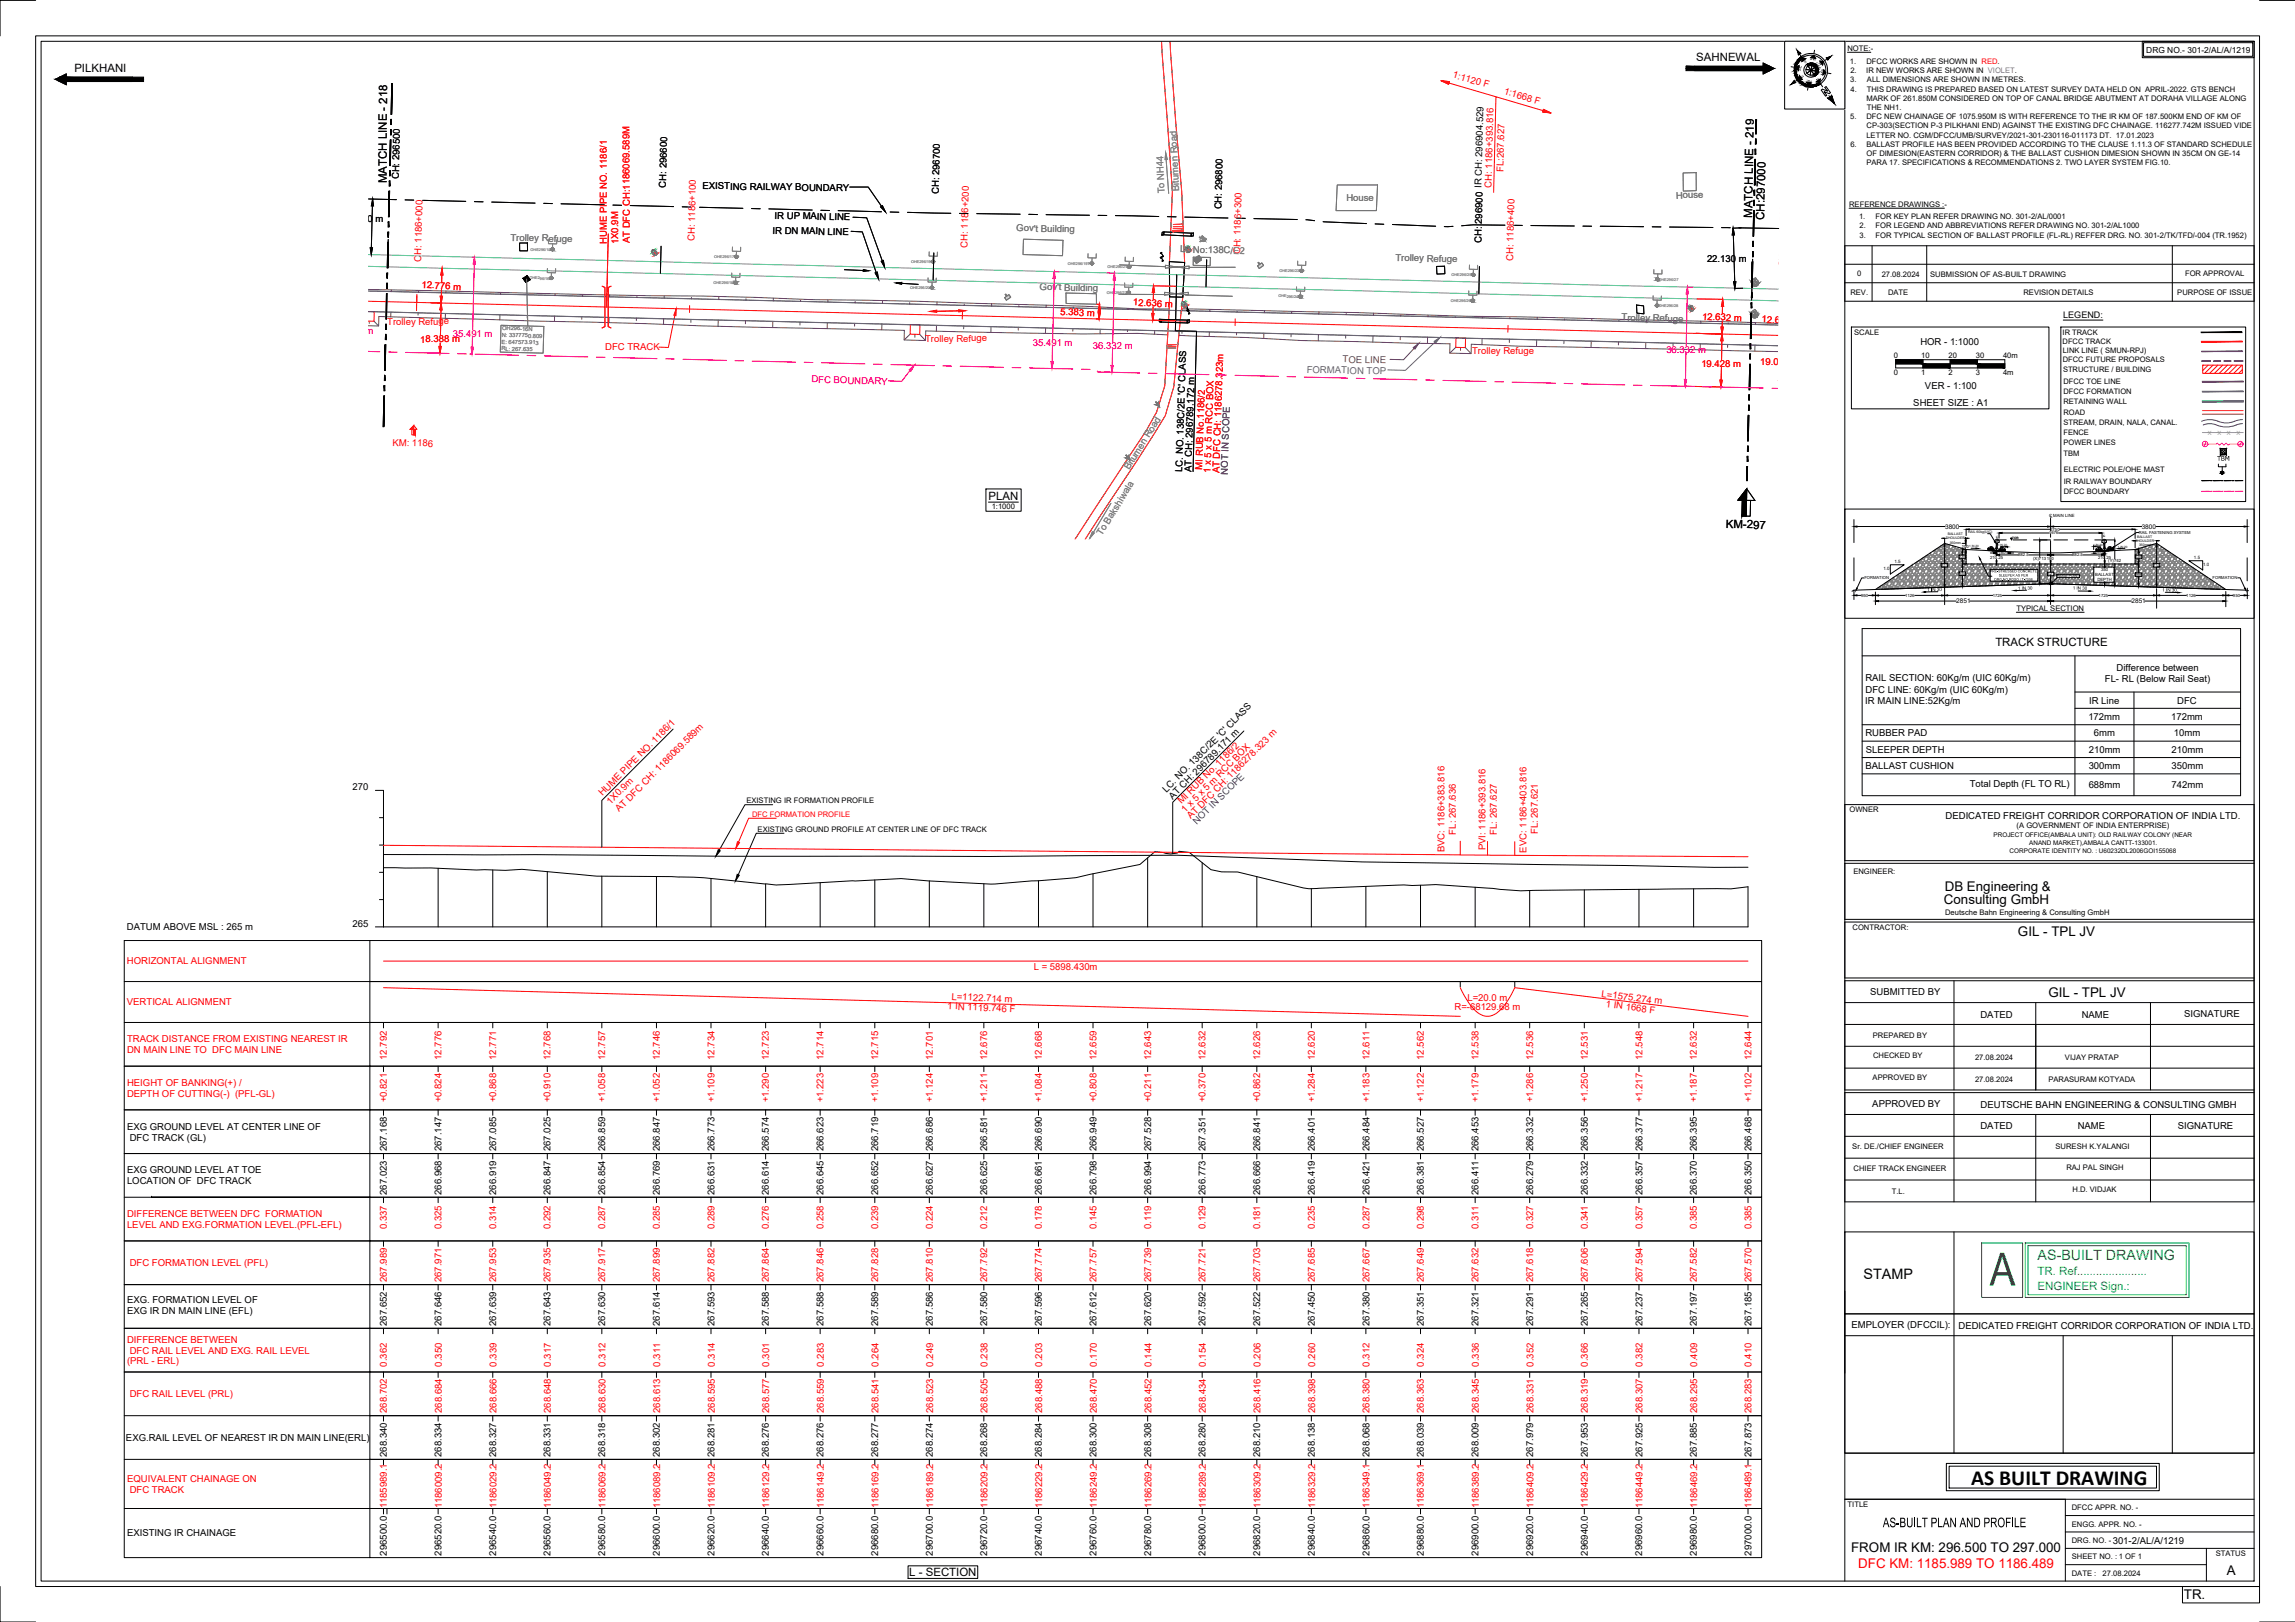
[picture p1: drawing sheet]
<svg xmlns="http://www.w3.org/2000/svg" width="841mm" height="594mm" viewBox="0 0 841 594" stroke-linecap="round" stroke-linejoin="round" font-family="sans-serif">
<defs><g id="words">
<text font-size="18.7" fill="#00b800" x="729.1" y="470.9">A</text>
<text font-size="7.9" x="722.4" y="543.7">AS BUILT DRAWING</text>
<text font-size="5.5" x="690" y="559.4">AS-BUILT PLAN AND PROFILE</text>
<text font-size="5.3" x="682.9" y="468.4">STAMP</text>
<text font-size="5.2" fill="#00b800" x="746.7" y="461.6">AS-BUILT DRAWING</text>
<g font-size="4.9">
<text x="712.7" y="326.4">DB Engineering &amp;</text>
<text x="712.4" y="331.2">Consulting GmbH</text>
<text x="739.5" y="342.8">GIL - TPL JV</text>
<text x="750.7" y="365.1">GIL - TPL JV</text>
<text x="678.4" y="568.5">FROM IR KM: 296.500 TO 297.000</text>
<text x="816" y="576.8">A</text>
<text x="800.3" y="585.7">TR.</text>
</g>
<text font-size="4.9" fill="#f00" x="681" y="574.4">DFC KM: 1185.989 TO 1186.489</text>
<g font-size="4.2">
<text x="621.6" y="22.4">SAHNEWAL</text>
<text x="27.2" y="26.3">PILKHANI</text>
<text x="141.8" y="67.1" transform="rotate(-90 141.8 67.1)">MATCH LINE - 218</text>
<text x="642.1" y="79.7" transform="rotate(-89 642.1 79.7)">MATCH LINE - 219</text>
<text x="646.5" y="80.5" transform="rotate(-89 646.5 80.5)">CH:297000</text>
<text x="362.2" y="183">PLAN</text>
<text x="632.4" y="193.4" transform="rotate(1 632.4 193.4)">KM-297</text>
<text x="731.2" y="236.7">TRACK STRUCTURE</text>
<text x="333.2" y="577.3">L - SECTION</text>
</g>
<g font-size="4.2" fill="#00b800">
<text x="746.7" y="467">TR. Ref......................</text>
<text x="746.7" y="472.4">ENGINEER Sign.:</text>
</g>
<g font-size="3.5" fill="#f00">
<text x="532.2" y="28.4" transform="rotate(16 532.2 28.4)">1:1120 F</text>
<text x="550.9" y="34.3" transform="rotate(16 550.9 34.3)">1:1668 F</text>
<text x="550.9" y="63" transform="rotate(-89 550.9 63)">FL:267.627</text>
<text x="546.6" y="68.7" transform="rotate(-89 546.6 68.7)">CH: 1186+393.816</text>
<text x="222.4" y="89.4" transform="rotate(-90 222.4 89.4)">HUME PIPE NO. 1186/1</text>
<text x="226.6" y="89.5" transform="rotate(-90 226.6 89.5)">1X0.9M</text>
<text x="230.8" y="89.1" transform="rotate(-90 230.8 89.1)">AT DFC CH:1186069.589M</text>
<text x="254.5" y="88.3" transform="rotate(-89 254.5 88.3)">CH: 1186+100</text>
<text x="154.3" y="95.9" transform="rotate(-89 154.3 95.9)">CH: 1186+000</text>
<text x="354.5" y="90.7" transform="rotate(-89 354.5 90.7)">CH: 1186+200</text>
<text x="454.5" y="93.1" transform="rotate(-89 454.5 93.1)">CH: 1186+300</text>
<text x="554.5" y="95.6" transform="rotate(-89 554.5 95.6)">CH: 1186+400</text>
<text x="654.5" y="98" transform="rotate(-89 654.5 98)">CH: 1186+500</text>
<text x="154.4" y="105.5" transform="rotate(3 154.4 105.5)">12.776 m</text>
<text x="415.2" y="111.9" transform="rotate(3 415.2 111.9)">12.636 m</text>
<text x="141.9" y="118.9">Trolley Refuge</text>
<text x="388.6" y="115.3" transform="rotate(3 388.6 115.3)">5.383 m</text>
<text x="623.7" y="117" transform="rotate(3 623.7 117)">12.632 m</text>
<text x="645.6" y="118.1" transform="rotate(3 645.6 118.1)">12.610 m</text>
<text x="154" y="125.4">18.388 m</text>
<text x="339" y="125.1">Trolley Refuge</text>
<text x="221.8" y="128.3">DFC TRACK</text>
<text x="539.5" y="129.7">Trolley Refuge</text>
<text x="623.5" y="134.3">19.428 m</text>
<text x="645.1" y="133.6">19.021 m</text>
<text x="143.8" y="163.2" transform="rotate(1 143.8 163.2)">KM: 1186</text>
<text x="440.6" y="172" transform="rotate(-88 440.6 172)">MI RUB No.1186/2</text>
<text x="443.6" y="173.2" transform="rotate(-88 443.6 173.2)">1 x 5 x 5 m RCC BOX</text>
<text x="446.9" y="173.4" transform="rotate(-88 446.9 173.4)">AT DFC CH: 1186278.323m</text>
<text x="220.8" y="291.7" transform="rotate(-45 220.8 291.7)">HUME PIPE NO. 1186/1</text>
<text x="223.7" y="294.7" transform="rotate(-45 223.7 294.7)">1X0.9m</text>
<text x="226.9" y="297.4" transform="rotate(-45 226.9 297.4)">AT DFC CH: 1186069.589m</text>
<text x="432.9" y="294.6" transform="rotate(-45 432.9 294.6)">MI RUB No. 1186/2</text>
<text x="434.3" y="297.7" transform="rotate(-45 434.3 297.7)">1 x 5 x 5 m RCC BOX</text>
<text x="436.4" y="300" transform="rotate(-45 436.4 300)">AT DFC CH: 1186278.323 m</text>
<text x="533.6" y="305.7" transform="rotate(-90 533.6 305.7)">FL: 267.636</text>
<text x="548.5" y="305.7" transform="rotate(-90 548.5 305.7)">FL: 267.627</text>
<text x="563.6" y="305.6" transform="rotate(-90 563.6 305.6)">FL: 267.621</text>
<text x="544.4" y="311.4" transform="rotate(-90 544.4 311.4)">PVI: 1186+393.816</text>
<text x="529.4" y="312.1" transform="rotate(-90 529.4 312.1)">BVC: 1186+383.816</text>
<text x="559.4" y="312.3" transform="rotate(-90 559.4 312.3)">EVC: 1186+403.816</text>
<text x="46.5" y="353.2">HORIZONTAL ALIGNMENT</text>
<text x="378.8" y="355.2">L = 5898.430m</text>
<text x="586.8" y="365.1" transform="rotate(7 586.8 365.1)">L=1575.274 m</text>
<text x="46.5" y="368.2">VERTICAL ALIGNMENT</text>
<text x="347.1" y="369.6" transform="rotate(3 347.1 369.6)">1 IN 1119.746 F</text>
<text x="348.6" y="366.2" transform="rotate(3 348.6 366.2)">L=1122.714 m</text>
<text x="533" y="370">R=-68129.68 m</text>
<text x="537.7" y="366.5">L=20.0 m</text>
<text x="588.3" y="368.9" transform="rotate(7 588.3 368.9)">1 IN 1668 F</text>
<text x="46.6" y="381.7">TRACK DISTANCE FROM EXISTING NEAREST IR</text>
<text x="46.6" y="385.8">DN MAIN LINE TO DFC MAIN LINE</text>
<text x="141.8" y="388.2" transform="rotate(-90 141.8 388.2)">12.792</text>
<text x="161.8" y="388.2" transform="rotate(-90 161.8 388.2)">12.776</text>
<text x="181.8" y="388.2" transform="rotate(-90 181.8 388.2)">12.771</text>
<text x="201.8" y="388.2" transform="rotate(-90 201.8 388.2)">12.768</text>
<text x="221.8" y="388.2" transform="rotate(-90 221.8 388.2)">12.757</text>
<text x="241.8" y="388.2" transform="rotate(-90 241.8 388.2)">12.746</text>
<text x="261.8" y="388.2" transform="rotate(-90 261.8 388.2)">12.734</text>
<text x="281.8" y="388.2" transform="rotate(-90 281.8 388.2)">12.723</text>
<text x="301.8" y="388.2" transform="rotate(-90 301.8 388.2)">12.714</text>
<text x="321.8" y="388.2" transform="rotate(-90 321.8 388.2)">12.715</text>
<text x="341.8" y="388.2" transform="rotate(-90 341.8 388.2)">12.701</text>
<text x="361.8" y="388.2" transform="rotate(-90 361.8 388.2)">12.676</text>
<text x="381.8" y="388.2" transform="rotate(-90 381.8 388.2)">12.668</text>
<text x="401.8" y="388.2" transform="rotate(-90 401.8 388.2)">12.659</text>
<text x="421.8" y="388.2" transform="rotate(-90 421.8 388.2)">12.643</text>
<text x="441.8" y="388.2" transform="rotate(-90 441.8 388.2)">12.632</text>
<text x="461.8" y="388.2" transform="rotate(-90 461.8 388.2)">12.626</text>
<text x="481.8" y="388.2" transform="rotate(-90 481.8 388.2)">12.620</text>
<text x="501.8" y="388.2" transform="rotate(-90 501.8 388.2)">12.611</text>
<text x="521.8" y="388.2" transform="rotate(-90 521.8 388.2)">12.562</text>
<text x="541.8" y="388.2" transform="rotate(-90 541.8 388.2)">12.538</text>
<text x="561.8" y="388.2" transform="rotate(-90 561.8 388.2)">12.536</text>
<text x="581.8" y="388.2" transform="rotate(-90 581.8 388.2)">12.531</text>
<text x="601.9" y="388.2" transform="rotate(-90 601.9 388.2)">12.548</text>
<text x="621.9" y="388.2" transform="rotate(-90 621.9 388.2)">12.632</text>
<text x="641.8" y="388.2" transform="rotate(-90 641.8 388.2)">12.644</text>
<text x="46.6" y="397.7">HEIGHT OF BANKING(+) /</text>
<text x="46.6" y="401.8">DEPTH OF CUTTING(-) (PFL-GL)</text>
<text x="141.8" y="403.8" transform="rotate(-90 141.8 403.8)">+0.821</text>
<text x="161.8" y="403.8" transform="rotate(-90 161.8 403.8)">+0.824</text>
<text x="181.8" y="403.8" transform="rotate(-90 181.8 403.8)">+0.868</text>
<text x="201.8" y="403.8" transform="rotate(-90 201.8 403.8)">+0.910</text>
<text x="221.8" y="403.8" transform="rotate(-90 221.8 403.8)">+1.058</text>
<text x="241.8" y="403.8" transform="rotate(-90 241.8 403.8)">+1.052</text>
<text x="261.8" y="403.8" transform="rotate(-90 261.8 403.8)">+1.109</text>
<text x="281.8" y="403.8" transform="rotate(-90 281.8 403.8)">+1.290</text>
<text x="301.8" y="403.8" transform="rotate(-90 301.8 403.8)">+1.223</text>
<text x="321.8" y="403.8" transform="rotate(-90 321.8 403.8)">+1.109</text>
<text x="341.8" y="403.8" transform="rotate(-90 341.8 403.8)">+1.124</text>
<text x="361.8" y="403.8" transform="rotate(-90 361.8 403.8)">+1.211</text>
<text x="381.8" y="403.8" transform="rotate(-90 381.8 403.8)">+1.084</text>
<text x="401.8" y="403.8" transform="rotate(-90 401.8 403.8)">+0.808</text>
<text x="421.8" y="403.8" transform="rotate(-90 421.8 403.8)">+0.211</text>
<text x="441.8" y="403.8" transform="rotate(-90 441.8 403.8)">+0.370</text>
<text x="461.8" y="403.8" transform="rotate(-90 461.8 403.8)">+0.862</text>
<text x="481.8" y="403.8" transform="rotate(-90 481.8 403.8)">+1.284</text>
<text x="501.8" y="403.8" transform="rotate(-90 501.8 403.8)">+1.183</text>
<text x="521.8" y="403.8" transform="rotate(-90 521.8 403.8)">+1.122</text>
<text x="541.8" y="403.8" transform="rotate(-90 541.8 403.8)">+1.179</text>
<text x="561.8" y="403.8" transform="rotate(-90 561.8 403.8)">+1.286</text>
<text x="581.8" y="403.8" transform="rotate(-90 581.8 403.8)">+1.250</text>
<text x="601.9" y="403.8" transform="rotate(-90 601.9 403.8)">+1.217</text>
<text x="621.9" y="403.8" transform="rotate(-90 621.9 403.8)">+1.187</text>
<text x="641.8" y="403.8" transform="rotate(-90 641.8 403.8)">+1.102</text>
<text x="46.6" y="445.7">DIFFERENCE BETWEEN DFC FORMATION</text>
<text x="46.6" y="449.8">LEVEL AND EXG.FORMATION LEVEL.(PFL-EFL)</text>
<text x="141.8" y="450.2" transform="rotate(-90 141.8 450.2)">0.337</text>
<text x="161.8" y="450.2" transform="rotate(-90 161.8 450.2)">0.325</text>
<text x="181.8" y="450.2" transform="rotate(-90 181.8 450.2)">0.314</text>
<text x="201.8" y="450.2" transform="rotate(-90 201.8 450.2)">0.292</text>
<text x="221.8" y="450.2" transform="rotate(-90 221.8 450.2)">0.287</text>
<text x="241.8" y="450.2" transform="rotate(-90 241.8 450.2)">0.285</text>
<text x="261.8" y="450.2" transform="rotate(-90 261.8 450.2)">0.289</text>
<text x="281.8" y="450.2" transform="rotate(-90 281.8 450.2)">0.276</text>
<text x="301.8" y="450.2" transform="rotate(-90 301.8 450.2)">0.258</text>
<text x="321.8" y="450.2" transform="rotate(-90 321.8 450.2)">0.239</text>
<text x="341.8" y="450.2" transform="rotate(-90 341.8 450.2)">0.224</text>
<text x="361.8" y="450.2" transform="rotate(-90 361.8 450.2)">0.212</text>
<text x="381.8" y="450.2" transform="rotate(-90 381.8 450.2)">0.178</text>
<text x="401.8" y="450.2" transform="rotate(-90 401.8 450.2)">0.145</text>
<text x="421.8" y="450.2" transform="rotate(-90 421.8 450.2)">0.119</text>
<text x="441.8" y="450.2" transform="rotate(-90 441.8 450.2)">0.129</text>
<text x="461.8" y="450.2" transform="rotate(-90 461.8 450.2)">0.181</text>
<text x="481.8" y="450.2" transform="rotate(-90 481.8 450.2)">0.235</text>
<text x="501.8" y="450.2" transform="rotate(-90 501.8 450.2)">0.287</text>
<text x="521.8" y="450.2" transform="rotate(-90 521.8 450.2)">0.298</text>
<text x="541.8" y="450.2" transform="rotate(-90 541.8 450.2)">0.311</text>
<text x="561.8" y="450.2" transform="rotate(-90 561.8 450.2)">0.327</text>
<text x="581.8" y="450.2" transform="rotate(-90 581.8 450.2)">0.341</text>
<text x="601.9" y="450.2" transform="rotate(-90 601.9 450.2)">0.357</text>
<text x="621.9" y="450.2" transform="rotate(-90 621.9 450.2)">0.385</text>
<text x="641.8" y="450.2" transform="rotate(-90 641.8 450.2)">0.385</text>
<text x="47.5" y="463.7">DFC FORMATION LEVEL (PFL)</text>
<text x="141.8" y="469.6" transform="rotate(-90 141.8 469.6)">267.989</text>
<text x="161.8" y="469.6" transform="rotate(-90 161.8 469.6)">267.971</text>
<text x="181.8" y="469.6" transform="rotate(-90 181.8 469.6)">267.953</text>
<text x="201.8" y="469.6" transform="rotate(-90 201.8 469.6)">267.935</text>
<text x="221.8" y="469.6" transform="rotate(-90 221.8 469.6)">267.917</text>
<text x="241.8" y="469.6" transform="rotate(-90 241.8 469.6)">267.899</text>
<text x="261.8" y="469.6" transform="rotate(-90 261.8 469.6)">267.882</text>
<text x="281.8" y="469.6" transform="rotate(-90 281.8 469.6)">267.864</text>
<text x="301.8" y="469.6" transform="rotate(-90 301.8 469.6)">267.846</text>
<text x="321.8" y="469.6" transform="rotate(-90 321.8 469.6)">267.828</text>
<text x="341.8" y="469.6" transform="rotate(-90 341.8 469.6)">267.810</text>
<text x="361.8" y="469.6" transform="rotate(-90 361.8 469.6)">267.792</text>
<text x="381.8" y="469.6" transform="rotate(-90 381.8 469.6)">267.774</text>
<text x="401.8" y="469.6" transform="rotate(-90 401.8 469.6)">267.757</text>
<text x="421.8" y="469.6" transform="rotate(-90 421.8 469.6)">267.739</text>
<text x="441.8" y="469.6" transform="rotate(-90 441.8 469.6)">267.721</text>
<text x="461.8" y="469.6" transform="rotate(-90 461.8 469.6)">267.703</text>
<text x="481.8" y="469.6" transform="rotate(-90 481.8 469.6)">267.685</text>
<text x="501.8" y="469.6" transform="rotate(-90 501.8 469.6)">267.667</text>
<text x="521.8" y="469.6" transform="rotate(-90 521.8 469.6)">267.649</text>
<text x="541.8" y="469.6" transform="rotate(-90 541.8 469.6)">267.632</text>
<text x="561.8" y="469.6" transform="rotate(-90 561.8 469.6)">267.618</text>
<text x="581.8" y="469.6" transform="rotate(-90 581.8 469.6)">267.606</text>
<text x="601.9" y="469.6" transform="rotate(-90 601.9 469.6)">267.594</text>
<text x="621.9" y="469.6" transform="rotate(-90 621.9 469.6)">267.582</text>
<text x="641.8" y="469.6" transform="rotate(-90 641.8 469.6)">267.570</text>
<text x="46.6" y="491.8">DIFFERENCE BETWEEN</text>
<text x="47.5" y="495.7">DFC RAIL LEVEL AND EXG. RAIL LEVEL</text>
<text x="46.6" y="499.8">(PRL - ERL)</text>
<text x="141.8" y="500.5" transform="rotate(-90 141.8 500.5)">0.362</text>
<text x="161.9" y="500.5" transform="rotate(-90 161.9 500.5)">0.350</text>
<text x="181.9" y="500.5" transform="rotate(-90 181.9 500.5)">0.339</text>
<text x="201.9" y="500.5" transform="rotate(-90 201.9 500.5)">0.317</text>
<text x="221.9" y="500.5" transform="rotate(-90 221.9 500.5)">0.312</text>
<text x="241.9" y="500.5" transform="rotate(-90 241.9 500.5)">0.311</text>
<text x="261.9" y="500.5" transform="rotate(-90 261.9 500.5)">0.314</text>
<text x="281.9" y="500.5" transform="rotate(-90 281.9 500.5)">0.301</text>
<text x="301.9" y="500.5" transform="rotate(-90 301.9 500.5)">0.283</text>
<text x="321.9" y="500.5" transform="rotate(-90 321.9 500.5)">0.264</text>
<text x="341.9" y="500.5" transform="rotate(-90 341.9 500.5)">0.249</text>
<text x="361.9" y="500.5" transform="rotate(-90 361.9 500.5)">0.238</text>
<text x="381.9" y="500.5" transform="rotate(-90 381.9 500.5)">0.203</text>
<text x="401.9" y="500.5" transform="rotate(-90 401.9 500.5)">0.170</text>
<text x="421.9" y="500.5" transform="rotate(-90 421.9 500.5)">0.144</text>
<text x="441.9" y="500.5" transform="rotate(-90 441.9 500.5)">0.154</text>
<text x="461.9" y="500.5" transform="rotate(-90 461.9 500.5)">0.206</text>
<text x="481.9" y="500.5" transform="rotate(-90 481.9 500.5)">0.260</text>
<text x="501.8" y="500.5" transform="rotate(-90 501.8 500.5)">0.312</text>
<text x="521.8" y="500.5" transform="rotate(-90 521.8 500.5)">0.324</text>
<text x="541.9" y="500.5" transform="rotate(-90 541.9 500.5)">0.336</text>
<text x="561.9" y="500.5" transform="rotate(-90 561.9 500.5)">0.352</text>
<text x="581.9" y="500.5" transform="rotate(-90 581.9 500.5)">0.366</text>
<text x="601.9" y="500.5" transform="rotate(-90 601.9 500.5)">0.382</text>
<text x="621.9" y="500.5" transform="rotate(-90 621.9 500.5)">0.409</text>
<text x="641.8" y="500.5" transform="rotate(-90 641.8 500.5)">0.410</text>
<text x="47.5" y="511.7">DFC RAIL LEVEL (PRL)</text>
<text x="141.8" y="517.5" transform="rotate(-90 141.8 517.5)">268.702</text>
<text x="161.9" y="517.5" transform="rotate(-90 161.9 517.5)">268.684</text>
<text x="181.9" y="517.5" transform="rotate(-90 181.9 517.5)">268.666</text>
<text x="201.9" y="517.5" transform="rotate(-90 201.9 517.5)">268.648</text>
<text x="221.9" y="517.5" transform="rotate(-90 221.9 517.5)">268.630</text>
<text x="241.9" y="517.5" transform="rotate(-90 241.9 517.5)">268.613</text>
<text x="261.9" y="517.5" transform="rotate(-90 261.9 517.5)">268.595</text>
<text x="281.9" y="517.5" transform="rotate(-90 281.9 517.5)">268.577</text>
<text x="301.9" y="517.5" transform="rotate(-90 301.9 517.5)">268.559</text>
<text x="321.9" y="517.5" transform="rotate(-90 321.9 517.5)">268.541</text>
<text x="341.9" y="517.5" transform="rotate(-90 341.9 517.5)">268.523</text>
<text x="361.9" y="517.5" transform="rotate(-90 361.9 517.5)">268.505</text>
<text x="381.9" y="517.5" transform="rotate(-90 381.9 517.5)">268.488</text>
<text x="401.9" y="517.5" transform="rotate(-90 401.9 517.5)">268.470</text>
<text x="421.9" y="517.5" transform="rotate(-90 421.9 517.5)">268.452</text>
<text x="441.9" y="517.5" transform="rotate(-90 441.9 517.5)">268.434</text>
<text x="461.9" y="517.5" transform="rotate(-90 461.9 517.5)">268.416</text>
<text x="481.9" y="517.5" transform="rotate(-90 481.9 517.5)">268.398</text>
<text x="501.8" y="517.5" transform="rotate(-90 501.8 517.5)">268.380</text>
<text x="521.8" y="517.5" transform="rotate(-90 521.8 517.5)">268.363</text>
<text x="541.9" y="517.5" transform="rotate(-90 541.9 517.5)">268.345</text>
<text x="561.9" y="517.5" transform="rotate(-90 561.9 517.5)">268.331</text>
<text x="581.9" y="517.5" transform="rotate(-90 581.9 517.5)">268.319</text>
<text x="601.9" y="517.5" transform="rotate(-90 601.9 517.5)">268.307</text>
<text x="621.9" y="517.5" transform="rotate(-90 621.9 517.5)">268.295</text>
<text x="641.8" y="517.5" transform="rotate(-90 641.8 517.5)">268.283</text>
<text x="46.6" y="542.8">EQUIVALENT CHAINAGE ON</text>
<text x="47.5" y="546.7">DFC TRACK</text>
<text x="141.8" y="552.5" transform="rotate(-90 141.8 552.5)">1185989.1</text>
<text x="161.9" y="552.5" transform="rotate(-90 161.9 552.5)">1186009.2</text>
<text x="181.9" y="552.5" transform="rotate(-90 181.9 552.5)">1186029.2</text>
<text x="201.9" y="552.5" transform="rotate(-90 201.9 552.5)">1186049.2</text>
<text x="221.9" y="552.5" transform="rotate(-90 221.9 552.5)">1186069.2</text>
<text x="241.9" y="552.5" transform="rotate(-90 241.9 552.5)">1186089.2</text>
<text x="261.9" y="552.5" transform="rotate(-90 261.9 552.5)">1186109.2</text>
<text x="281.9" y="552.5" transform="rotate(-90 281.9 552.5)">1186129.2</text>
<text x="301.9" y="552.5" transform="rotate(-90 301.9 552.5)">1186149.2</text>
<text x="321.9" y="552.5" transform="rotate(-90 321.9 552.5)">1186169.2</text>
<text x="341.9" y="552.5" transform="rotate(-90 341.9 552.5)">1186189.2</text>
<text x="361.9" y="552.5" transform="rotate(-90 361.9 552.5)">1186209.2</text>
<text x="381.9" y="552.5" transform="rotate(-90 381.9 552.5)">1186229.2</text>
<text x="401.9" y="552.5" transform="rotate(-90 401.9 552.5)">1186249.2</text>
<text x="421.9" y="552.5" transform="rotate(-90 421.9 552.5)">1186269.2</text>
<text x="441.9" y="552.5" transform="rotate(-90 441.9 552.5)">1186289.2</text>
<text x="461.9" y="552.5" transform="rotate(-90 461.9 552.5)">1186309.2</text>
<text x="481.9" y="552.5" transform="rotate(-90 481.9 552.5)">1186329.2</text>
<text x="501.8" y="552.5" transform="rotate(-90 501.8 552.5)">1186349.1</text>
<text x="521.8" y="552.5" transform="rotate(-90 521.8 552.5)">1186369.1</text>
<text x="541.9" y="552.5" transform="rotate(-90 541.9 552.5)">1186389.2</text>
<text x="561.9" y="552.5" transform="rotate(-90 561.9 552.5)">1186409.2</text>
<text x="581.9" y="552.5" transform="rotate(-90 581.9 552.5)">1186429.2</text>
<text x="601.9" y="552.5" transform="rotate(-90 601.9 552.5)">1186449.2</text>
<text x="621.9" y="552.5" transform="rotate(-90 621.9 552.5)">1186469.2</text>
<text x="641.8" y="552.5" transform="rotate(-90 641.8 552.5)">1186489.1</text>
</g>
<g font-size="3.5">
<text x="146.2" y="65.7" transform="rotate(-89 146.2 65.7)">CH: 296500</text>
<text x="244" y="68.7" transform="rotate(-89 244 68.7)">CH: 296600</text>
<text x="257.5" y="69.3" transform="rotate(1 257.5 69.3)">EXISTING RAILWAY BOUNDARY</text>
<text x="344" y="71.1" transform="rotate(-89 344 71.1)">CH: 296700</text>
<text x="447.6" y="76.7" transform="rotate(-89 447.6 76.7)">CH: 296800</text>
<text x="126" y="81.3">20.340 m</text>
<text x="283.9" y="80.1" transform="rotate(1 283.9 80.1)">IR UP MAIN LINE</text>
<text x="283.1" y="85.5" transform="rotate(1 283.1 85.5)">IR DN MAIN LINE</text>
<text x="542.9" y="89" transform="rotate(-89 542.9 89)">CH: 296900 IR CH: 296904.529</text>
<text x="542.9" y="89" transform="rotate(-89 542.9 89)">CH: 296900</text>
<text x="625.5" y="96">22.130 m</text>
<text x="703.7" y="126.4">HOR - 1:1000</text>
<text x="705.4" y="142.5">VER - 1:100</text>
<text x="701.2" y="148.6">SHEET SIZE : A1</text>
<text x="433.3" y="172.8" transform="rotate(-88 433.3 172.8)">LC. NO. 138C/2E 'C' CLASS</text>
<text x="436.6" y="172.9" transform="rotate(-88 436.6 172.9)">AT CH: 296789.172 m</text>
<text x="775.7" y="245.6">Difference between</text>
<text x="683.6" y="249.5">RAIL SECTION: 60Kg/m (UIC 60Kg/m)</text>
<text x="771.3" y="249.8">FL- RL (Below Rail Seat)</text>
<text x="683.5" y="258">IR MAIN LINE:52Kg/m</text>
<text x="683.6" y="253.7">DFC LINE: 60Kg/m (UIC 60Kg/m)</text>
<text x="765.6" y="257.7">IR Line</text>
<text x="797.9" y="257.7">DFC</text>
<text x="765.3" y="263.7">172mm</text>
<text x="795.6" y="263.7">172mm</text>
<text x="683.6" y="269.7">RUBBER PAD</text>
<text x="767.4" y="269.7">6mm</text>
<text x="796.6" y="269.7">10mm</text>
<text x="683.7" y="275.7">SLEEPER DEPTH</text>
<text x="765.5" y="275.7">210mm</text>
<text x="795.8" y="275.7">210mm</text>
<text x="683.6" y="281.7">BALLAST CUSHION</text>
<text x="765.4" y="281.7">300mm</text>
<text x="795.8" y="281.7">350mm</text>
<text x="129.2" y="289.5">270</text>
<text x="427.4" y="290.3" transform="rotate(-45 427.4 290.3)">LC. NO. 138C/2E 'C' CLASS</text>
<text x="429.8" y="292.8" transform="rotate(-45 429.8 292.8)">AT CH: 296789.171 m</text>
<text x="721.8" y="288.3">Total Depth (FL TO RL)</text>
<text x="765.4" y="288.7">688mm</text>
<text x="795.8" y="288.7">742mm</text>
<text x="713" y="299.8">DEDICATED FREIGHT CORRIDOR CORPORATION OF INDIA LTD.</text>
<text x="46.5" y="340.8">DATUM ABOVE MSL : 265 m</text>
<text x="129.2" y="339.5">265</text>
<text x="685.3" y="364.4">SUBMITTED BY</text>
<text x="725.7" y="372.7">DATED</text>
<text x="762.9" y="372.7">NAME</text>
<text x="800.4" y="372.6">SIGNATURE</text>
<text x="686.1" y="405.4">APPROVED BY</text>
<text x="725.8" y="405.7">DEUTSCHE BAHN ENGINEERING &amp; CONSULTING GMBH</text>
<text x="46.6" y="413.7">EXG GROUND LEVEL AT CENTER LINE OF</text>
<text x="725.7" y="413.7">DATED</text>
<text x="761.4" y="413.7">NAME</text>
<text x="798.1" y="413.6">SIGNATURE</text>
<text x="47.5" y="417.8">DFC TRACK (GL)</text>
<text x="141.8" y="421.6" transform="rotate(-90 141.8 421.6)">267.168</text>
<text x="161.8" y="421.6" transform="rotate(-90 161.8 421.6)">267.147</text>
<text x="181.8" y="421.6" transform="rotate(-90 181.8 421.6)">267.085</text>
<text x="201.8" y="421.6" transform="rotate(-90 201.8 421.6)">267.025</text>
<text x="221.8" y="421.6" transform="rotate(-90 221.8 421.6)">266.859</text>
<text x="241.8" y="421.6" transform="rotate(-90 241.8 421.6)">266.847</text>
<text x="261.8" y="421.6" transform="rotate(-90 261.8 421.6)">266.773</text>
<text x="281.8" y="421.6" transform="rotate(-90 281.8 421.6)">266.574</text>
<text x="301.8" y="421.6" transform="rotate(-90 301.8 421.6)">266.623</text>
<text x="321.8" y="421.6" transform="rotate(-90 321.8 421.6)">266.719</text>
<text x="341.8" y="421.6" transform="rotate(-90 341.8 421.6)">266.686</text>
<text x="361.8" y="421.6" transform="rotate(-90 361.8 421.6)">266.581</text>
<text x="381.8" y="421.6" transform="rotate(-90 381.8 421.6)">266.690</text>
<text x="401.8" y="421.6" transform="rotate(-90 401.8 421.6)">266.949</text>
<text x="421.8" y="421.6" transform="rotate(-90 421.8 421.6)">267.528</text>
<text x="441.8" y="421.6" transform="rotate(-90 441.8 421.6)">267.351</text>
<text x="461.8" y="421.6" transform="rotate(-90 461.8 421.6)">266.841</text>
<text x="481.8" y="421.6" transform="rotate(-90 481.8 421.6)">266.401</text>
<text x="501.8" y="421.6" transform="rotate(-90 501.8 421.6)">266.484</text>
<text x="521.8" y="421.6" transform="rotate(-90 521.8 421.6)">266.527</text>
<text x="541.8" y="421.6" transform="rotate(-90 541.8 421.6)">266.453</text>
<text x="561.8" y="421.6" transform="rotate(-90 561.8 421.6)">266.332</text>
<text x="581.8" y="421.6" transform="rotate(-90 581.8 421.6)">266.356</text>
<text x="601.9" y="421.6" transform="rotate(-90 601.9 421.6)">266.377</text>
<text x="621.9" y="421.6" transform="rotate(-90 621.9 421.6)">266.395</text>
<text x="641.8" y="421.6" transform="rotate(-90 641.8 421.6)">266.468</text>
<text x="46.6" y="429.7">EXG GROUND LEVEL AT TOE</text>
<text x="46.6" y="433.8">LOCATION OF DFC TRACK</text>
<text x="141.8" y="437.6" transform="rotate(-90 141.8 437.6)">267.023</text>
<text x="161.8" y="437.6" transform="rotate(-90 161.8 437.6)">266.968</text>
<text x="181.8" y="437.6" transform="rotate(-90 181.8 437.6)">266.919</text>
<text x="201.8" y="437.6" transform="rotate(-90 201.8 437.6)">266.847</text>
<text x="221.8" y="437.6" transform="rotate(-90 221.8 437.6)">266.854</text>
<text x="241.8" y="437.6" transform="rotate(-90 241.8 437.6)">266.769</text>
<text x="261.8" y="437.6" transform="rotate(-90 261.8 437.6)">266.631</text>
<text x="281.8" y="437.6" transform="rotate(-90 281.8 437.6)">266.614</text>
<text x="301.8" y="437.6" transform="rotate(-90 301.8 437.6)">266.645</text>
<text x="321.8" y="437.6" transform="rotate(-90 321.8 437.6)">266.652</text>
<text x="341.8" y="437.6" transform="rotate(-90 341.8 437.6)">266.627</text>
<text x="361.8" y="437.6" transform="rotate(-90 361.8 437.6)">266.625</text>
<text x="381.8" y="437.6" transform="rotate(-90 381.8 437.6)">266.661</text>
<text x="401.8" y="437.6" transform="rotate(-90 401.8 437.6)">266.798</text>
<text x="421.8" y="437.6" transform="rotate(-90 421.8 437.6)">266.994</text>
<text x="441.8" y="437.6" transform="rotate(-90 441.8 437.6)">266.773</text>
<text x="461.8" y="437.6" transform="rotate(-90 461.8 437.6)">266.666</text>
<text x="481.8" y="437.6" transform="rotate(-90 481.8 437.6)">266.419</text>
<text x="501.8" y="437.6" transform="rotate(-90 501.8 437.6)">266.421</text>
<text x="521.8" y="437.6" transform="rotate(-90 521.8 437.6)">266.381</text>
<text x="541.8" y="437.6" transform="rotate(-90 541.8 437.6)">266.411</text>
<text x="561.8" y="437.6" transform="rotate(-90 561.8 437.6)">266.279</text>
<text x="581.8" y="437.6" transform="rotate(-90 581.8 437.6)">266.332</text>
<text x="601.9" y="437.6" transform="rotate(-90 601.9 437.6)">266.357</text>
<text x="621.9" y="437.6" transform="rotate(-90 621.9 437.6)">266.370</text>
<text x="641.8" y="437.6" transform="rotate(-90 641.8 437.6)">266.350</text>
<text x="46.6" y="477.2">EXG. FORMATION LEVEL OF</text>
<text x="46.6" y="481.3">EXG IR DN MAIN LINE (EFL)</text>
<text x="141.8" y="485.6" transform="rotate(-90 141.8 485.6)">267.652</text>
<text x="161.8" y="485.6" transform="rotate(-90 161.8 485.6)">267.646</text>
<text x="181.8" y="485.6" transform="rotate(-90 181.8 485.6)">267.639</text>
<text x="201.8" y="485.6" transform="rotate(-90 201.8 485.6)">267.643</text>
<text x="221.8" y="485.6" transform="rotate(-90 221.8 485.6)">267.630</text>
<text x="241.8" y="485.6" transform="rotate(-90 241.8 485.6)">267.614</text>
<text x="261.8" y="485.6" transform="rotate(-90 261.8 485.6)">267.593</text>
<text x="281.8" y="485.6" transform="rotate(-90 281.8 485.6)">267.588</text>
<text x="301.8" y="485.6" transform="rotate(-90 301.8 485.6)">267.588</text>
<text x="321.8" y="485.6" transform="rotate(-90 321.8 485.6)">267.589</text>
<text x="341.8" y="485.6" transform="rotate(-90 341.8 485.6)">267.586</text>
<text x="361.8" y="485.6" transform="rotate(-90 361.8 485.6)">267.580</text>
<text x="381.8" y="485.6" transform="rotate(-90 381.8 485.6)">267.596</text>
<text x="401.8" y="485.6" transform="rotate(-90 401.8 485.6)">267.612</text>
<text x="421.8" y="485.6" transform="rotate(-90 421.8 485.6)">267.620</text>
<text x="441.8" y="485.6" transform="rotate(-90 441.8 485.6)">267.592</text>
<text x="461.8" y="485.6" transform="rotate(-90 461.8 485.6)">267.522</text>
<text x="481.8" y="485.6" transform="rotate(-90 481.8 485.6)">267.450</text>
<text x="501.8" y="485.6" transform="rotate(-90 501.8 485.6)">267.380</text>
<text x="521.8" y="485.6" transform="rotate(-90 521.8 485.6)">267.351</text>
<text x="541.8" y="485.6" transform="rotate(-90 541.8 485.6)">267.321</text>
<text x="561.8" y="485.6" transform="rotate(-90 561.8 485.6)">267.291</text>
<text x="581.8" y="485.6" transform="rotate(-90 581.8 485.6)">267.265</text>
<text x="601.9" y="485.6" transform="rotate(-90 601.9 485.6)">267.237</text>
<text x="621.9" y="485.6" transform="rotate(-90 621.9 485.6)">267.197</text>
<text x="641.8" y="485.6" transform="rotate(-90 641.8 485.6)">267.185</text>
<text x="678.5" y="486.3">EMPLOYER (DFCCIL):</text>
<text x="717.7" y="486.6">DEDICATED FREIGHT CORRIDOR CORPORATION OF INDIA LTD.</text>
<text x="46.2" y="527.7">EXG.RAIL LEVEL OF NEAREST IR DN MAIN LINE(ERL)</text>
<text x="141.8" y="533.6" transform="rotate(-90 141.8 533.6)">268.340</text>
<text x="161.8" y="533.6" transform="rotate(-90 161.8 533.6)">268.334</text>
<text x="181.8" y="533.6" transform="rotate(-90 181.8 533.6)">268.327</text>
<text x="201.8" y="533.6" transform="rotate(-90 201.8 533.6)">268.331</text>
<text x="221.8" y="533.6" transform="rotate(-90 221.8 533.6)">268.318</text>
<text x="241.8" y="533.6" transform="rotate(-90 241.8 533.6)">268.302</text>
<text x="261.8" y="533.6" transform="rotate(-90 261.8 533.6)">268.281</text>
<text x="281.8" y="533.6" transform="rotate(-90 281.8 533.6)">268.276</text>
<text x="301.8" y="533.6" transform="rotate(-90 301.8 533.6)">268.276</text>
<text x="321.8" y="533.6" transform="rotate(-90 321.8 533.6)">268.277</text>
<text x="341.8" y="533.6" transform="rotate(-90 341.8 533.6)">268.274</text>
<text x="361.8" y="533.6" transform="rotate(-90 361.8 533.6)">268.268</text>
<text x="381.8" y="533.6" transform="rotate(-90 381.8 533.6)">268.284</text>
<text x="401.8" y="533.6" transform="rotate(-90 401.8 533.6)">268.300</text>
<text x="421.8" y="533.6" transform="rotate(-90 421.8 533.6)">268.308</text>
<text x="441.8" y="533.6" transform="rotate(-90 441.8 533.6)">268.280</text>
<text x="461.8" y="533.6" transform="rotate(-90 461.8 533.6)">268.210</text>
<text x="481.8" y="533.6" transform="rotate(-90 481.8 533.6)">268.138</text>
<text x="501.8" y="533.6" transform="rotate(-90 501.8 533.6)">268.068</text>
<text x="521.8" y="533.6" transform="rotate(-90 521.8 533.6)">268.039</text>
<text x="541.8" y="533.6" transform="rotate(-90 541.8 533.6)">268.009</text>
<text x="561.8" y="533.6" transform="rotate(-90 561.8 533.6)">267.979</text>
<text x="581.8" y="533.6" transform="rotate(-90 581.8 533.6)">267.953</text>
<text x="601.9" y="533.6" transform="rotate(-90 601.9 533.6)">267.925</text>
<text x="621.9" y="533.6" transform="rotate(-90 621.9 533.6)">267.885</text>
<text x="641.8" y="533.6" transform="rotate(-90 641.8 533.6)">267.873</text>
<text x="46.6" y="562.8">EXISTING IR CHAINAGE</text>
<text x="141.8" y="569.8" transform="rotate(-90 141.8 569.8)">296500.0</text>
<text x="161.8" y="569.8" transform="rotate(-90 161.8 569.8)">296520.0</text>
<text x="181.8" y="569.8" transform="rotate(-90 181.8 569.8)">296540.0</text>
<text x="201.8" y="569.8" transform="rotate(-90 201.8 569.8)">296560.0</text>
<text x="221.8" y="569.8" transform="rotate(-90 221.8 569.8)">296580.0</text>
<text x="241.8" y="569.8" transform="rotate(-90 241.8 569.8)">296600.0</text>
<text x="261.8" y="569.8" transform="rotate(-90 261.8 569.8)">296620.0</text>
<text x="281.8" y="569.8" transform="rotate(-90 281.8 569.8)">296640.0</text>
<text x="301.8" y="569.8" transform="rotate(-90 301.8 569.8)">296660.0</text>
<text x="321.8" y="569.8" transform="rotate(-90 321.8 569.8)">296680.0</text>
<text x="341.8" y="569.8" transform="rotate(-90 341.8 569.8)">296700.0</text>
<text x="361.8" y="569.8" transform="rotate(-90 361.8 569.8)">296720.0</text>
<text x="381.8" y="569.8" transform="rotate(-90 381.8 569.8)">296740.0</text>
<text x="401.8" y="569.8" transform="rotate(-90 401.8 569.8)">296760.0</text>
<text x="421.8" y="569.8" transform="rotate(-90 421.8 569.8)">296780.0</text>
<text x="441.8" y="569.8" transform="rotate(-90 441.8 569.8)">296800.0</text>
<text x="461.8" y="569.8" transform="rotate(-90 461.8 569.8)">296820.0</text>
<text x="481.8" y="569.8" transform="rotate(-90 481.8 569.8)">296840.0</text>
<text x="501.8" y="569.8" transform="rotate(-90 501.8 569.8)">296860.0</text>
<text x="521.8" y="569.8" transform="rotate(-90 521.8 569.8)">296880.0</text>
<text x="541.8" y="569.8" transform="rotate(-90 541.8 569.8)">296900.0</text>
<text x="561.8" y="569.8" transform="rotate(-90 561.8 569.8)">296920.0</text>
<text x="581.8" y="569.8" transform="rotate(-90 581.8 569.8)">296940.0</text>
<text x="601.8" y="569.8" transform="rotate(-90 601.8 569.8)">296960.0</text>
<text x="621.8" y="569.8" transform="rotate(-90 621.8 569.8)">296980.0</text>
<text x="641.8" y="569.8" transform="rotate(-90 641.8 569.8)">297000.0</text>
<text x="774.2" y="565.3">301-2/AL/A/1219</text>
</g>
<g font-size="3.5" fill="#808080">
<text x="426.9" y="70.8" transform="rotate(-93 426.9 70.8)">To NH44</text>
<text x="432.2" y="69.9" transform="rotate(-93 432.2 69.9)">Bitumen Road</text>
<text x="413.8" y="172.3" transform="rotate(-58 413.8 172.3)">Bitumen Road</text>
<text x="403.7" y="196.4" transform="rotate(-58 403.7 196.4)">To Bakshiwala</text>
</g>
<g font-size="3.5" fill="#767676">
<text x="493.4" y="73.7">House</text>
<text x="614.2" y="72.7" transform="rotate(-2 614.2 72.7)">House</text>
<text x="187.1" y="88.2" transform="rotate(1 187.1 88.2)">Trolley Refuge</text>
<text x="372.4" y="84.6" transform="rotate(1 372.4 84.6)">Gov't Building</text>
<text x="432.5" y="92.5" transform="rotate(1 432.5 92.5)">Lc No:138C/E2</text>
<text x="511.4" y="95.6" transform="rotate(1 511.4 95.6)">Trolley Refuge</text>
<text x="381" y="106.2" transform="rotate(1 381 106.2)">Gov't Building</text>
<text x="594.2" y="117.4" transform="rotate(1 594.2 117.4)">Trolley Refuge</text>
</g>
<g font-size="3.5" fill="#f0f">
<text x="122.3" y="122.4">35.491 m</text>
<text x="165.9" y="123.4">35.491 m</text>
<text x="378.5" y="126.8">35.491 m</text>
<text x="400.5" y="127.9">36.332 m</text>
<text x="610.6" y="129.2">36.332 m</text>
<text x="297.3" y="140.1" transform="rotate(2 297.3 140.1)">DFC BOUNDARY</text>
</g>
<text font-size="3.5" fill="#5d4a95" x="478.9" y="136.5" transform="rotate(1 478.9 136.5)">FORMATION TOP</text>
<text font-size="3.5" fill="#723956" x="492" y="132.8" transform="rotate(1 492 132.8)">TOE LINE</text>
<g font-size="3.5" fill="#00f">
<text x="449.9" y="173.8" transform="rotate(-88 449.9 173.8)">NOT IN SCOPE</text>
<text x="438.6" y="302.3" transform="rotate(-45 438.6 302.3)">NOT IN SCOPE</text>
</g>
<text font-size="3.3" x="756.1" y="116.6">LEGEND:</text>
<text font-size="3.1" x="786.5" y="19.3">DRG NO.- 301-2/AL/A/1219</text>
<g font-size="3.1" fill="#767676">
<text x="641.7" y="103.7">S</text>
<text x="642.1" y="116.1">M</text>
</g>
<g font-size="2.8">
<text x="677" y="18.6">NOTE:-</text>
<text x="677.9" y="23.5">1.</text>
<text x="684" y="23.5">DFCC WORKS ARE SHOWN IN RED.</text>
<text x="678.1" y="26.8">2.</text>
<text x="683.9" y="26.8">IR NEW WORKS ARE SHOWN IN VIOLET.</text>
<text x="678" y="30.2">3.</text>
<text x="678.1" y="33.5">4.</text>
<text x="684.1" y="33.5">THIS DRAWING IS PREPARED BASED ON LATEST SURVEY DATA HELD ON APRIL-2022. GTS BENCH</text>
<text x="684.2" y="30.2">ALL DIMENSIONS ARE SHOWN IN METRES.</text>
<text x="684" y="36.9">MARK OF 261.850M CONSIDERED ON TOP OF CANAL BRIDGE ABUTMENT AT DORAHA VILLAGE ALONG</text>
<text x="684.1" y="40.3">THE NH1.</text>
<text x="678" y="43.6">5.</text>
<text x="684" y="43.6">DFC NEW CHAINAGE OF 1075.950M IS WITH REFERENCE TO THE IR KM OF 187.500KM END OF KM OF</text>
<text x="684" y="47">CP-303(SECTION P-3 PILKHANI END) AGAINST THE EXISTING DFC CHAINAGE. 116277.742M ISSUED VIDE</text>
<text x="678.1" y="53.7">6.</text>
<text x="684" y="50.4">LETTER NO. CGM/DFCC/UMB/SURVEY/2021-301-230116-011173 DT. 17.01.2023</text>
<text x="684" y="53.7">BALLAST PROFILE HAS BEEN PROVIDED ACCORDING TO THE CLAUSE 1.11.3 OF STANDARD SCHEDULE</text>
<text x="684.1" y="57.1">OF DIMESION(EASTERN CORRIDOR) &amp; THE BALLAST CUSHION DIMESION SHOWN IN 35CM ON GE-14</text>
<text x="684" y="60.5">PARA 17. SPECIFICATIONS &amp; RECOMMENDATIONS 2. TWO LAYER SYSTEM FIG.10.</text>
<text x="677.6" y="75.7">REFERENCE DRAWINGS :-</text>
<text x="681.3" y="80.3">1.</text>
<text x="681.5" y="83.7">2.</text>
<text x="687.3" y="80.3">FOR KEY PLAN REFER DRAWING NO. 301-2/AL/0001</text>
<text x="687.3" y="83.7">FOR LEGEND AND ABBREVIATIONS REFER DRAWING NO. 301-2/AL1000</text>
<text x="681.4" y="87">3.</text>
<text x="687.3" y="87">FOR TYPICAL SECTION OF BALLAST PROFILE (FL-RL) REFFER DRG. NO. 301-2/TK/TFD/-004 (TR.1952)</text>
<text x="680.6" y="101.2">0</text>
<text x="689.6" y="101.4">27.08.2024</text>
<text x="707.3" y="101.4">SUBMISSION OF AS-BUILT DRAWING</text>
<text x="800.7" y="101.2">FOR APPROVAL</text>
<text x="797.9" y="108">PURPOSE OF ISSUE</text>
<text x="678.1" y="108">REV.</text>
<text x="691.9" y="108">DATE</text>
<text x="741.5" y="108.2">REVISION DETAILS</text>
<text x="679.5" y="122.8">SCALE</text>
<text x="755.8" y="122.7">IR TRACK</text>
<text x="755.8" y="126">DFCC TRACK</text>
<text x="694" y="131">0</text>
<text x="704.1" y="131">10</text>
<text x="714.1" y="131">20</text>
<text x="724.1" y="131">30</text>
<text x="734" y="131">40m</text>
<text x="755.9" y="129.3">LINK LINE ( SMUN-RPJ)</text>
<text x="694" y="137.5">0</text>
<text x="704.1" y="137.5">1</text>
<text x="714.1" y="137.5">2</text>
<text x="724.1" y="137.5">3</text>
<text x="734" y="137.5">4m</text>
<text x="755.9" y="132.7">DFCC FUTURE PROPOSALS</text>
<text x="756" y="136.3">STRUCTURE / BUILDING</text>
<text x="756.2" y="140.6">DFCC TOE LINE</text>
<text x="756.2" y="144.3">DFCC FORMATION</text>
<text x="756.2" y="147.9">RETAINING WALL</text>
<text x="756.2" y="151.9">ROAD</text>
<text x="756.2" y="155.8">STREAM, DRAIN, NALA, CANAL.</text>
<text x="756.2" y="159.4">FENCE</text>
<text x="756.2" y="167.2">TBM</text>
<text x="756.2" y="163">POWER LINES</text>
<text x="756.3" y="173">ELECTRIC POLE/OHE MAST</text>
<text x="812.5" y="168.8">TBM</text>
<text x="756.3" y="177.1">IR RAILWAY BOUNDARY</text>
<text x="756.3" y="181.1">DFCC BOUNDARY</text>
<text x="363.4" y="186.4">1:1000</text>
<text x="738.9" y="223.7">TYPICAL SECTION</text>
<text x="273.5" y="294.3">EXISTING IR FORMATION PROFILE</text>
<text x="677.7" y="297.6">OWNER</text>
<text x="277.7" y="304.7">EXISTING GROUND PROFILE AT CENTER LINE OF DFC TRACK</text>
<text x="739" y="303.4">(A GOVERNMENT OF INDIA ENTERPRISE)</text>
<text x="679.2" y="320.1">ENGINEER:</text>
<text x="712.8" y="335.1">Deutsche Bahn Engineering &amp; Consulting GmbH</text>
<text x="678.9" y="340.7">CONTRACTOR:</text>
<text x="686.3" y="380.1">PREPARED BY</text>
<text x="686.4" y="387.6">CHECKED BY</text>
<text x="723.8" y="388.2">27.08.2024</text>
<text x="756.7" y="388.3">VIJAY PRATAP</text>
<text x="686.3" y="395.6">APPROVED BY</text>
<text x="723.8" y="396.2">27.08.2024</text>
<text x="750.7" y="396.3">PARASURAM KOTYADA</text>
<text x="678.8" y="420.9">Sr. DE./CHIEF ENGINEER</text>
<text x="753.3" y="420.7">SURESH K.YALANGI</text>
<text x="679.3" y="428.9">CHIEF TRACK ENGINEER</text>
<text x="757.2" y="428.7">RAJ PAL SINGH</text>
<text x="693.2" y="437.2">T.L.</text>
<text x="759.5" y="436.7">H.D. VIDJAK</text>
<text x="677.1" y="552.1">TITLE</text>
<text x="759.2" y="553.1">DFCC APPR. NO. -</text>
<text x="759.2" y="559.1">ENGG. APPR. NO. -</text>
<text x="759.2" y="565.1">DRG. NO. -</text>
<text x="759.2" y="571.1">SHEET NO. : 1 OF 1</text>
<text x="812" y="570.1">STATUS</text>
<text x="759.2" y="577.1">DATE :</text>
<text x="770.5" y="577.1">27.08.2024</text>
</g>
<text font-size="2.8" fill="#f00" x="275.6" y="299.3">DFC FORMATION PROFILE</text>
<g font-size="2.4">
<text x="712.8" y="193.7">3800</text>
<text x="784.8" y="193.7">3800</text>
<text x="716.9" y="221">2851</text>
<text x="781.1" y="221">2851</text>
</g>
<g font-size="2.3">
<text x="730.6" y="306.4">PROJECT OFFICE(AMBALA UNIT): OLD RAILWAY COLONY (NEAR</text>
<text x="743.6" y="309.5">ANAND MARKET),AMBALA CANTT-133001.</text>
<text x="736.5" y="312.6">CORPORATE IDENTITY NO. : U60232DL2006GOI155068</text>
</g>
<g font-size="2.1" fill="#767676">
<text x="183.8" y="125.9" transform="rotate(1 183.8 125.9)">E: 647573.913</text>
<text x="183.9" y="123.4" transform="rotate(1 183.9 123.4)">N: 3377750.809</text>
<text x="184" y="120.9" transform="rotate(2 184 120.9)">OH296-16N</text>
<text x="183.8" y="128.4" transform="rotate(1 183.8 128.4)">RL: 267.635</text>
</g>
<g font-size="2.1" fill="#989898">
<text x="809.1" y="159.2">X</text>
<text x="812.6" y="159.2">X</text>
<text x="816" y="159.2">X</text>
<text x="819.6" y="159.2">X</text>
</g>
<g font-size="1.8">
<text x="759.5" y="215.9" transform="rotate(1 759.5 215.9)">1 IN 30</text>
<text x="706.3" y="216.6" transform="rotate(-1 706.3 216.6)">1 IN 30</text>
<text x="739.5" y="216" transform="rotate(-1 739.5 216)">1 IN 30</text>
<text x="792.4" y="216.6" transform="rotate(1 792.4 216.6)">1 IN 30</text>
</g>
<g font-size="1.7">
<text x="661.6" y="21.9" transform="rotate(144 661.6 21.9)">S</text>
<text x="663.1" y="21.9" transform="rotate(10 663.1 21.9)">SW</text>
<text x="666.3" y="23" transform="rotate(55 666.3 23)">W</text>
<text x="659.8" y="26" transform="rotate(-80 659.8 26)">SE</text>
<text x="661.1" y="28.1" transform="rotate(-126 661.1 28.1)">E</text>
<text x="664" y="29.6" transform="rotate(-171 664 29.6)">NE</text>
<text x="666.2" y="28.5" transform="rotate(146 666.2 28.5)">N</text>
<text x="667.5" y="25.2" transform="rotate(100 667.5 25.2)">NW</text>
<text x="690.2" y="208.9">1.0</text>
<text x="694.2" y="206.3">1.5</text>
<text x="804" y="204.7">1.5</text>
<text x="807.3" y="207.3">1.0</text>
</g>
<g font-size="1.6" fill="#767676">
<text x="462.5" y="96.3" transform="rotate(145 462.5 96.3)">NB</text>
<text x="369.8" y="108" transform="rotate(144 369.8 108)">NB</text>
</g>
<g font-size="1.6">
<text x="750.9" y="189.4">C</text>
<text x="751.4" y="189.7">LMAIN LINE</text>
<text x="750.9" y="195.8">1676</text>
<text x="751.3" y="194.4">2750</text>
<text x="718.9" y="200.7">100</text>
<text x="732.3" y="203.1">180</text>
<text x="739.6" y="203.8">882.5</text>
<text x="759.4" y="203.8">882.5</text>
<text x="711.3" y="207.6">713</text>
<text x="717.8" y="204.5">235</text>
<text x="729.3" y="204.7">210.25</text>
<text x="745.1" y="205.3">(X)713</text>
<text x="750.1" y="205.1">180</text>
<text x="768.9" y="204.7">210.25</text>
<text x="769.9" y="209.2">350</text>
<text x="772.6" y="206">(Y)742</text>
<text x="782.4" y="204.5">235</text>
<text x="789" y="207.6">713</text>
<text x="717.9" y="210.8">366</text>
<text x="750.3" y="210.7">321</text>
<text x="767.8" y="211">BALLAST</text>
<text x="768.6" y="213">DEPTH</text>
<text x="782.4" y="211">366</text>
<text x="682" y="218.6">950</text>
<text x="698.1" y="218.6">1126</text>
<text x="730.2" y="218.6">1725</text>
<text x="769.1" y="218.6">1725</text>
<text x="801.2" y="218.6">1126</text>
<text x="818.3" y="218.6">950</text>
</g>
<g font-size="1.5">
<text x="783.7" y="195.6">RAIL FASTENING SYSTEM</text>
<text x="683.2" y="212.2">FORMATION</text>
<text x="810.8" y="212.2">FORMATION</text>
</g>
<g font-size="1.4" fill="#808080">
<text x="194.5" y="91.8" transform="rotate(1 194.5 91.8)">OHE296/15</text>
<text x="261.7" y="94.4" transform="rotate(1 261.7 94.4)">OHE296/17</text>
<text x="333.9" y="96.2" transform="rotate(1 333.9 96.2)">OHE296/19</text>
<text x="391.3" y="96.9" transform="rotate(1 391.3 96.9)">OHE296/19T</text>
<text x="405.8" y="98.2" transform="rotate(1 405.8 98.2)">OHE296/21</text>
<text x="468.9" y="99.5" transform="rotate(1 468.9 99.5)">OHE296/23</text>
<text x="531.9" y="101.1" transform="rotate(1 531.9 101.1)">OHE296/25</text>
<text x="194" y="102.3" transform="rotate(1 194 102.3)">OHE296/16</text>
<text x="261.5" y="103.9" transform="rotate(1 261.5 103.9)">OHE296/18</text>
<text x="333.5" y="105.8" transform="rotate(1 333.5 105.8)">OHE296/20</text>
<text x="405.6" y="107.7" transform="rotate(1 405.6 107.7)">OHE296/22</text>
<text x="607.8" y="102.8" transform="rotate(1 607.8 102.8)">OHE296/27</text>
<text x="468.5" y="108.9" transform="rotate(1 468.5 108.9)">OHE296/24</text>
<text x="531.7" y="110.5" transform="rotate(1 531.7 110.5)">OHE296/26</text>
<text x="607.8" y="112.4" transform="rotate(1 607.8 112.4)">OHE296/28</text>
</g>
<g font-size="1.4">
<text x="729.3" y="209.6">PRE-STRESSED CONCRETE</text>
<text x="730.8" y="212.7">DRG.NO.RDSO / T-7008</text>
<text x="732.5" y="211.2">SLEEPER AS PER</text>
</g>
<g font-size="1.3">
<text x="713" y="197.6">SHOULDER</text>
<text x="713.8" y="196.1">BALLAST</text>
<text x="721.2" y="195.4">RAIL 60kg(UIC)</text>
<text x="783.2" y="197">BALLAST</text>
<text x="714.5" y="199.1">350mm</text>
<text x="782.4" y="198.5">SHOULDER</text>
<text x="783.9" y="200">350mm</text>
<text x="753.8" y="211.5">RIDGE POINT</text>
</g>
<g font-size="1.1">
<text x="731.5" y="197.2">C</text>
<text x="731.7" y="197.4">L</text>
<text x="737.4" y="197.4">TOR</text>
<text x="770.7" y="196.6">C</text>
<text x="770.9" y="196.7">L</text>
<text x="721.6" y="200.3">1 IN 20</text>
<text x="732" y="200">1 IN 20</text>
<text x="767.1" y="199.8">1 IN 20</text>
<text x="776.1" y="200.7">1 IN 20</text>
</g>
<text font-size="1" x="768.4" y="203">180</text>
<text font-size=".7" fill="#808080" x="440.3" y="86.8" transform="rotate(144 440.3 86.8)">HP</text>
</g></defs>
<!-- layer: LS (278 Km - 298 Km)|LS PROFILE PRO FL -->
<path d="M270.2 308.3l.8 .3-1.4 2.1z" fill="#f00" stroke="#f00" stroke-width=".37"/>
<path d="M284.5 299.7h-10.2l-3.7 8.8M140.5 309.6l395 3.6 105.1 .6" fill="none" stroke="#f00" stroke-width=".37"/>
<!-- layer: LS (278 Km - 298 Km)|LS PROFILE EXG GL -->
<path d="M270.2 320.2l.7 .4-1.4 2.1z" fill="#000" stroke="#000" stroke-width=".37"/>
<path d="M140.5 317.8h4.4a381 381 0 0 1 29.7 .9l10.6 .1 6.1-.4 27.4 2.5 35.5 .4 26.7 2.4a26.1 26.1 0 0 0 8.3 .2l41-2.1 16.4 1.2a126.9 126.9 0 0 0 32-.4h1.9a91.3 91.3 0 0 0 19-2.4l18.2-3.6 5.5-4.7 5.8 .9 2.4-.4 .7-.6 3.7 .4 8 6.3 3.9 .8 5.8 .1 26.2 6.1 32.1-1.3 5.7 .1 8.6-.3 20.9 1.4a86.2 86.2 0 0 0 15.3 .7l72-.5 6.3-.8M287.3 305.2h-10.2l-6.6 15.2" fill="none" stroke="#000" stroke-width=".37"/>
<!-- layer: LS (278 Km - 298 Km)|LS PROFILE EXG FL -->
<path d="M263.2 311.2l.7 .4-1.6 2z" fill="#000" stroke="#000" stroke-width=".37"/>
<path d="M283.2 294.7h-10.2l-9.4 16.7M140.5 313h55.8l69.3 .6 97.1 .1 68.6-.5 68 2.5 129 2 12.3-.1" fill="none" stroke="#000" stroke-width=".37"/>
<!-- layer: LS (278 Km - 298 Km)|LS DATUM X -->
<path d="M140.5 339.5h500.1" fill="none" stroke="#000" stroke-width=".37"/>
<!-- layer: LS (278 Km - 298 Km)|LS DATUM Y -->
<path d="M137.6 289.5h2.9v50h-2.9M139.1 299.5h1.4M139.1 319.5h1.4M139.1 309.5h1.4M139.1 329.5h1.4" fill="none" stroke="#000" stroke-width=".37"/>
<!-- layer: LS (278 Km - 298 Km)|LS FRAME -->
<g fill="none" stroke="#000" stroke-width=".37">
<path d="M45.5 344.5v226h90M45.5 359.5h90M135.5 344.5h510.1v15h-510.1zM135.5 359.5h510.1v15h-510.1zM45.5 374.5h90M135.5 374.5h510.1v16h-510.1zM45.5 390.5h90M135.5 390.5h510.1v16h-510.1zM45.5 406.5h90M135.5 406.5h510.1v16h-510.1zM45.5 438.5h90M45.5 422.5h90"/>
<path d="M55.5 438.5h.1M135.5 422.5h510.1v16h-510.1zM135.5 438.5h510.1v16h-510.1zM135.5 438.5h-80h80M45.5 454.5h90M135.5 454.5h510.1v16h-510.1zM45.5 470.5h90M135.5 470.5h510.1v16h-510.1zM45.5 486.5h90M135.5 486.5h510.1v16h-510.1zM45.5 518.5h90M45.5 502.5h90"/>
<path d="M135.5 502.5h510.1v16h-510.1zM135.5 518.5h510.1v16h-510.1zM45.5 534.5h90M135.5 534.5h510.1v18h-510.1zM45.5 552.5h90M135.5 552.5h510.1v18h-510.1z"/>
</g>
<!-- layer: LS (278 Km - 298 Km)|Profile Grid -->
<g fill="none" stroke="#000" stroke-width=".37">
<path d="M140.5 317.8v21.7M160.6 318v21.5M180.6 318.7v20.8M200.6 319.2v20.3M420.6 314.2v25.3M440.5 316v23.5M220.5 320.9v18.6M240.6 321v18.5M260.5 321.7v17.8M280.6 323.7v15.8M300.6 323.3v16.2M320.6 322.3v17.2"/>
<path d="M340.6 322.6v16.9M360.5 323.7v15.8M380.6 322.6v16.9M400.5 320v19.5M460.6 321.1v18.4M480.6 325.5v14M500.5 324.7v14.8M520.6 324.2v15.3M540.6 325v14.5M560.6 326.2v13.3M580.6 325.9v13.6M600.6 325.7v13.8"/>
<path d="M620.6 325.6v13.9M640.6 324.8v14.7"/>
</g>
<!-- layer: XREF -->
<g fill="none" stroke="#000" stroke-width=".37">
<path d="M785.1 15.1h40.9v6h-40.9zM785.5 15.6h40v5h-40zM796.1 90v20.3M826 90v20.3M678.5 119.8h72.4v29.9h-72.4zM694.7 131.8h40v3h-40zM694.7 133.3h40M704.7 131.8v3M714.7 131.8v3M724.6 131.8v3M676 186.5h150v40h-150zM679.4 190.3v8.4"/>
<path d="M680.5 192.8h32.3M711.5 197.2h.6M712.6 197.1v2.3M718 192.8h32.3M719 199h1.3M720.3 196.8v1.1M720.5 193.8v2.3M720.5 197.1v2.6M721 197.2h.6M721.6 193.9h29.6M731 198l.3 .7M731.2 198.7l.3 .4"/>
<path d="M731.4 197.7l-.4 .3M731.4 197.7l1 .1 .2 .3M731.5 199v.1M731.5 199.1l-.1 1.6-.3 .3M731.8 197.8h3.4M732 199.1h.1M732 199.1v1.6M732.5 198.7l-.5 .4M732.6 195.2v1.9M732.6 198.6l-.1 .1M732.6 198.1v.5M733.7 195.2h17.3"/>
<path d="M737.7 197.8h5M745.2 197.8h6.2M747.5 198.3v5.7M752.6 192.8h32.2M752.7 197.8h5M754.5 195.2h14.7M754.8 193.9h26.5M760.2 197.8h5M767.2 199.8v1.5M767.7 197.8h7.3M770.3 198.1l.2-.3 1-.1 .4 .8M770.3 198.1l.2 .6"/>
<path d="M770.3 195.2v2M770.5 198.7l.4 .4M770.9 199.1h.1M770.9 199.1v1.8l-1.3 .5M771.3 199.1l.2 1.6M771.3 199v.1M771.7 198.7l-.4 .4M771.9 198.5l-.2 .2M775 198.3v6.4M781.3 198h.5M782.4 193.8v3.4M782.4 198v2.7"/>
<path d="M783.7 195h-.8l-8.3 5.3M790.1 192.8h32.3M790.3 198v8.3M790.9 198h.5M823.5 190.3v8.4M679.4 204.3v8.4M679.4 216.2v3.4M680.5 218.1h1.5M683 211.7h-.8l-1.7 3.7M684.7 218.1h1.4M687.3 215.9l25.3-16.9 7.9 2.3v5.3h61.9v-5.3l7.9-2.3 25.4 16.9M687.3 216.8v4.7"/>
<path d="M688.4 218.1h9.8M689.6 215.8l61.8-2 62 2M701.7 218.1h9.8M711.4 206.3h2.4v1.4h-2.4zM712.6 200.1v6.2M712.6 207.7v13.8M713.7 218.1h16.6M717.9 209.5h2.4v1.3h-2.4zM717.9 203.3h2.4v1.3h-2.4zM719 201.3l29.1 1.2h6.7l29-1.2M719.1 206.6h1.4M719.1 214.8h1.4"/>
<path d="M719.1 202.4v.8M719.1 204.6v.8M719.2 207.7v1.8M719.2 210.9v2.8M720.3 202.4v1.1M722.3 200.8h1.8M725.7 205l3 6h1.2M729.3 200.7l.7 .2M729.3 208.5h17.5v4.4h-17.5zM729.4 202.5h1.1M729.8 201.2a.78 .78 0 0 0-.8-.3 .78 .78 0 0 0-.5 .7l1.4 .1M729.9 201.2v.4"/>
<path d="M730 201.5h.1M730 201l-.2-.2-.2 .4M730 201.3v.2M730.1 201.5l3.1 .4-3.1-.2zM730.1 201.3l.5-.2-.7 .1v.5h.2M730.1 201.5l3.1 .2M730.1 201.5v.1M730.2 200.7l-1-.3-.8 .5M730.4 200.8l-.1-.4-.6-.2-.4 .9M731.1 201.1l-1 .2M731.6 201.8h.1M731.6 206.6h.1"/>
<path d="M731.6 201.9v1.6M731.6 204.9v.5M731.9 200.7l.3 .4 1.1 .3M732.8 203.3h6.7M732.9 201l.2-.4 .5-.2 .5 .9M733.1 200.9a1.08 1.08 0 0 1 1.7 .3M733.1 200.2l1.8 .1M733.2 201.7h.1M733.2 201.4l.1 .1M733.2 201.4l-.4-.2 .7 .2-.3 .5M733.3 201.2l.3-.2 .1 .4M733.3 201.5l-.1 .3"/>
<path d="M733.6 201.2l.6-.1 .7 .5v.4l-1.5-.1zM733.8 218.1h16.5M735.7 200v.6M736.8 202.5h1.1M743.6 203.3h6.7M747.5 213.8h4.3M747.5 205.7v7.5M750.3 209.6h2.4v1.3h-2.4zM751.4 201.9v1.4M751.4 203.6v.2M751.4 205.2v.2M751.4 207.1v2.4"/>
<path d="M751.4 210.9v10.5M751.4 206.6h.4M752.6 218.1h16.5M752.6 203.3h6.8M753.7 210.5h8.4v1.1h-8.4zM753.7 211.7l-1.6 1.5M763.4 203.3h6.8M767.2 202.5v.2M767.3 207.7h7.4v5.5h-7.4zM767.8 202.6h.6M768 201.6h.2a.69 .69 0 0 1 .5-.5 .69 .69 0 0 1 .7 .3l.1 .5-1.4 .1zM769.6 201.6v.1"/>
<path d="M769.6 201.2l-.2-.2-.2 .4M769.6 201.5v.1M769.6 201.4v.1M769.6 201.4l.5-.2-.7 .2 .1 .5h.2M769.6 201.7l.1 .1M769.7 201.4l-.1 .1M769.7 201.8l3.2-.3v.2zM769.8 200.9a1.08 1.08 0 0 0-1.8 .3M769.8 200l-1.8 .1M770 201l-.2-.4-.5-.2-.5 .9M770.1 202.6h.6M771.1 214.4h3.9"/>
<path d="M771.3 206.6h.1M771.3 214.4h.1M771.3 201.8v4.8M771.3 207.7v.3M771.3 213.1v.2M771.4 200.7l.4 .3M771.8 201.1l1.2 .1 .1 .5h-.2M772.6 218.1h16.6M772.6 200.7l1.1-.3 .7 .5M772.8 201.3h.1M772.9 201.5l-3.3 .2M772.9 201.5v.1"/>
<path d="M772.9 201.5h-.1M772.9 201l.3-.2 .1 .4M772.9 201.4v.1M773.3 200.3h-.6l-.3 .5M773.4 200.3l.3 .8M773.5 200.7l-.6 .2M774.2 201.3a.67 .67 0 0 0-.5-.5 .67 .67 0 0 0-.7 .4v.4M774.3 201.3l.2 .3-1.4 .1M775 206.4v7.5M778.7 200.8l-1.8 .1M782.4 206.6h1.3M782.4 214.8h1.3"/>
<path d="M782.5 209.8h2.4v1.4h-2.4zM782.5 203.3h2.4v1.4h-2.4zM783.7 207.7v2.1M783.7 211.2v2.5M783.7 202.4v.8M783.7 204.6v.9M789.1 206.3h2.4v1.4h-2.4zM790.3 207.7v6.3M790.3 215.8v7M791.4 218.1h9.8M804.7 218.1h9.8M815.7 216.6v5.6"/>
<path d="M816.8 218.1h1.4M820.1 211.6h.8l1.7 3.8M821 218.1h1.4M823.5 204.3v8.4M823.5 215.4v3.9M682.4 230.2h138.7v61.2h-138.7zM688.4 220.1h28.5M721.9 220.1h28.4M752.6 220.1h28.5M786 220.1h28.5M682.4 240.2h138.7M760.4 253.5h60.7"/>
<path d="M760.4 259.4h60.7M760.4 240.2v51.2M782 253.5v37.9M682.4 265.4h138.7M682.4 271.5h138.7M682.4 277.5h138.7M676 294.7v20.5M682.4 283.4h138.7M676 316.2v20.5M676 337.7v20.5M45.5 344.5h90M676 481.2h150v51h-150z"/>
<path d="M716.1 481.2v51M756.1 489.2v43M796.1 489.2v43M676 532.2h150M676 549.1h80.9M799.8 581.1h28.2v6h-28.2z"/>
<circle cx="728.6" cy="201.1" r=".23"/>
<circle cx="729.3" cy="201.3" r=".28"/>
<circle cx="729.3" cy="201.3" r=".23"/>
<circle cx="730.2" cy="200.9" r=".23"/>
<circle cx="733.1" cy="201.1" r=".23"/>
<circle cx="733.9" cy="201.5" r=".28"/>
<circle cx="733.9" cy="201.5" r=".23"/>
<circle cx="734.7" cy="201.4" r=".23"/>
<circle cx="751.5" cy="213.8" r=".23"/>
<circle cx="768.2" cy="201.4" r=".23"/>
<circle cx="768.9" cy="201.5" r=".28"/>
<circle cx="768.9" cy="201.5" r=".23"/>
<circle cx="769.8" cy="201.1" r=".23"/>
<circle cx="772.7" cy="200.9" r=".23"/>
<circle cx="773.5" cy="201.3" r=".28"/>
<circle cx="773.5" cy="201.3" r=".23"/>
<circle cx="774.2" cy="201.1" r=".23"/>
</g>
<!-- layer: LS (278 Km - 298 Km)|LS TICKS -->
<g fill="none" stroke="#000" stroke-width=".37">
<path d="M535.1 359.5v2M555.1 359.5v2M140.5 374.5v2M160.6 374.5v2M180.6 374.5v2M200.6 374.5v2M220.5 374.5v2M240.6 374.5v2M260.5 374.5v2M280.6 374.5v2M300.6 374.5v2M320.6 374.5v2"/>
<path d="M340.6 374.5v2M360.5 374.5v2M380.6 374.5v2M400.5 374.5v2M420.6 374.5v2M440.5 374.5v2M460.6 374.5v2M480.6 374.5v2M500.5 374.5v2M520.6 374.5v2M540.6 374.5v2M560.6 374.5v2"/>
<path d="M580.6 374.5v2M600.6 374.5v2M620.6 374.5v2M640.6 374.5v2M140.5 390.5v2M160.6 390.5v2M180.6 390.5v2M200.6 390.5v2M220.5 390.5v2M240.6 390.5v2M260.5 390.5v2M280.6 390.5v2"/>
<path d="M300.6 390.5v2M320.6 390.5v2M340.6 390.5v2M360.5 390.5v2M380.6 390.5v2M400.5 390.5v2M420.6 390.5v2M440.5 390.5v2M460.6 390.5v2M480.6 390.5v2M500.5 390.5v2M520.6 390.5v2"/>
<path d="M540.6 390.5v2M560.6 390.5v2M580.6 390.5v2M600.6 390.5v2M620.6 390.5v2M640.6 390.5v2M140.5 406.5v2M160.6 406.5v2M180.6 406.5v2M200.6 406.5v2M220.5 406.5v2M240.6 406.5v2"/>
<path d="M260.5 406.5v2M280.6 406.5v2M300.6 406.5v2M320.6 406.5v2M340.6 406.5v2M360.5 406.5v2M380.6 406.5v2M400.5 406.5v2M420.6 406.5v2M440.5 406.5v2M460.6 406.5v2M480.6 406.5v2"/>
<path d="M500.5 406.5v2M520.6 406.5v2M540.6 406.5v2M560.6 406.5v2M580.6 406.5v2M600.6 406.5v2M620.6 406.5v2M640.6 406.5v2M140.5 422.5v2M140.5 438.5v2M160.6 422.5v2M160.6 438.5v2"/>
<path d="M180.6 422.5v2M180.6 438.5v2M200.6 422.5v2M200.6 438.5v2M220.5 422.5v2M220.5 438.5v2M240.6 422.5v2M240.6 438.5v2M260.5 422.5v2M260.5 438.5v2M280.6 422.5v2M280.6 438.5v2"/>
<path d="M300.6 422.5v2M300.6 438.5v2M320.6 422.5v2M320.6 438.5v2M340.6 422.5v2M340.6 438.5v2M360.5 422.5v2M360.5 438.5v2M380.6 422.5v2M380.6 438.5v2M400.5 422.5v2M400.5 438.5v2"/>
<path d="M420.6 422.5v2M420.6 438.5v2M440.5 422.5v2M440.5 438.5v2M460.6 422.5v2M460.6 438.5v2M480.6 422.5v2M480.6 438.5v2M500.5 422.5v2M500.5 438.5v2M520.6 422.5v2M520.6 438.5v2"/>
<path d="M540.6 422.5v2M540.6 438.5v2M560.6 422.5v2M560.6 438.5v2M580.6 422.5v2M580.6 438.5v2M600.6 422.5v2M600.6 438.5v2M620.6 422.5v2M620.6 438.5v2M640.6 422.5v2M640.6 438.5v2"/>
<path d="M140.5 454.5v2M160.6 454.5v2M180.6 454.5v2M200.6 454.5v2M220.5 454.5v2M240.6 454.5v2M260.5 454.5v2M280.6 454.5v2M300.6 454.5v2M320.6 454.5v2M340.6 454.5v2M360.5 454.5v2"/>
<path d="M380.6 454.5v2M400.5 454.5v2M420.6 454.5v2M440.5 454.5v2M460.6 454.5v2M480.6 454.5v2M500.5 454.5v2M520.6 454.5v2M540.6 454.5v2M560.6 454.5v2M580.6 454.5v2M600.6 454.5v2"/>
<path d="M620.6 454.5v2M640.6 454.5v2M140.5 470.5v2M160.6 470.5v2M180.6 470.5v2M200.6 470.5v2M220.5 470.5v2M240.6 470.5v2M260.5 470.5v2M280.6 470.5v2M300.6 470.5v2M320.6 470.5v2"/>
<path d="M340.6 470.5v2M360.5 470.5v2M380.6 470.5v2M400.5 470.5v2M420.6 470.5v2M440.5 470.5v2M460.6 470.5v2M480.6 470.5v2M500.5 470.5v2M520.6 470.5v2M540.6 470.5v2M560.6 470.5v2"/>
<path d="M580.6 470.5v2M600.6 470.5v2M620.6 470.5v2M640.6 470.5v2M140.5 486.5v2M160.6 486.5v2M180.6 486.5v2M200.6 486.5v2M220.5 486.5v2M240.6 486.5v2M260.5 486.5v2M280.6 486.5v2"/>
<path d="M300.6 486.5v2M320.6 486.5v2M340.6 486.5v2M360.5 486.5v2M380.6 486.5v2M400.5 486.5v2M420.6 486.5v2M440.5 486.5v2M460.6 486.5v2M480.6 486.5v2M500.5 486.5v2M520.6 486.5v2"/>
<path d="M540.6 486.5v2M560.6 486.5v2M580.6 486.5v2M600.6 486.5v2M620.6 486.5v2M640.6 486.5v2M140.5 502.5v2M140.5 518.5v2M160.6 502.5v2M160.6 518.5v2M180.6 502.5v2M180.6 518.5v2"/>
<path d="M200.6 502.5v2M200.6 518.5v2M220.5 502.5v2M220.5 518.5v2M240.6 502.5v2M240.6 518.5v2M260.5 502.5v2M260.5 518.5v2M280.6 502.5v2M280.6 518.5v2M300.6 502.5v2M300.6 518.5v2"/>
<path d="M320.6 502.5v2M320.6 518.5v2M340.6 502.5v2M340.6 518.5v2M360.5 502.5v2M360.5 518.5v2M380.6 502.5v2M380.6 518.5v2M400.5 502.5v2M400.5 518.5v2M420.6 502.5v2M420.6 518.5v2"/>
<path d="M440.5 502.5v2M440.5 518.5v2M460.6 502.5v2M460.6 518.5v2M480.6 502.5v2M480.6 518.5v2M500.5 502.5v2M500.5 518.5v2M520.6 502.5v2M520.6 518.5v2M540.6 502.5v2M540.6 518.5v2"/>
<path d="M560.6 502.5v2M560.6 518.5v2M580.6 502.5v2M580.6 518.5v2M600.6 502.5v2M600.6 518.5v2M620.6 502.5v2M620.6 518.5v2M640.6 502.5v2M640.6 518.5v2M140.5 534.5v2M160.6 534.5v2"/>
<path d="M180.6 534.5v2M200.6 534.5v2M220.5 534.5v2M240.6 534.5v2M260.5 534.5v2M280.6 534.5v2M300.6 534.5v2M320.6 534.5v2M340.6 534.5v2M360.5 534.5v2M380.6 534.5v2M400.5 534.5v2"/>
<path d="M420.6 534.5v2M440.5 534.5v2M460.6 534.5v2M480.6 534.5v2M500.5 534.5v2M520.6 534.5v2M540.6 534.5v2M560.6 534.5v2M580.6 534.5v2M600.6 534.5v2M620.6 534.5v2M640.6 534.5v2"/>
<path d="M140.5 552.5v2M141.8 552.5v2M160.6 552.5v2M180.6 552.5v2M200.6 552.5v2M220.5 552.5v2M240.6 552.5v2M260.5 552.5v2M280.6 552.5v2M300.6 552.5v2M320.6 552.5v2M340.6 552.5v2"/>
<path d="M360.5 552.5v2M380.6 552.5v2M400.5 552.5v2M420.6 552.5v2M440.5 552.5v2M460.6 552.5v2M480.6 552.5v2M500.5 552.5v2M520.6 552.5v2M540.6 552.5v2M560.6 552.5v2M580.6 552.5v2"/>
<path d="M600.6 552.5v2M620.6 552.5v2M640.6 552.5v2"/>
</g>
<!-- layer: LS (278 Km - 298 Km)|LS HORIZONTAL ALIGNMENT -->
<path d="M140.5 352h500.1" fill="none" stroke="#f00" stroke-width=".37"/>
<!-- layer: LS (278 Km - 298 Km)|LS VERTICAL ALIGNMENT -->
<path d="M140.5 361.8l394.6 10.5M535.1 361.8a20.6 20.6 0 0 0 7.5 9.8 5.9 5.9 0 0 0 7.5-2 31.7 31.7 0 0 0 5-7.8l85.5 10.5" fill="none" stroke="#f00" stroke-width=".37"/>
<!-- layer: LS (278 Km - 298 Km)|LS BVC-PVI-EVC TEXT -->
<path d="M535.1 308.1v5M545.1 308.2v5M555.1 308.3v5" fill="none" stroke="#f00" stroke-width=".37"/>
<path d="M246.7 267.1l-26.2 26.1v17.1M455.8 267.7l-26 26.1v18.9" fill="none" stroke="#000" stroke-width=".37"/>
<!-- layer: SURVEY DATA ( 278 Km - 298 Km)|SUB_ROAD_EDGE -->
<path d="M425.6 15.2l4 54.9-1 25.7-.2 19.5-1.6 26-2.9 9.6-3.9 6.9-26.1 39.7M428.8 15.2l2 29 2.3 26 1 26-.7 12.7-3.3 32.8-3.1 10.6-10.5 16.7-18.8 28.5M429.9 83.7l3.7 .1M433.4 82.1l-3.4 .1M433.5 83h-3.5M433.7 84.3l-4.1 .2M433.7 84.6l-4.1 .4 4.1-.1M428.1 127.4l2.8 .1M428.1 126.8l2.8 .1M431.1 126.3h-3" fill="none" stroke="#b85c00" stroke-width=".37"/>
<!-- layer: SURVEY DATA ( 278 Km - 298 Km)|PAVERS -->
<path d="M428.5 95.8l5.6 .4-.7 12.7-4.8-.2z" fill="none" stroke="#000" stroke-width=".37"/>
<!-- layer: SURVEY DATA ( 278 Km - 298 Km)|Gate -->
<path d="M427.1 97.2l8.7 1.2v-.9l-8.7 .7zM426.8 107.1l8.7 .9v-.9l-8.7 1z" fill="none" stroke="#767676" stroke-width=".37"/>
<!-- layer: SURVEY DATA ( 278 Km - 298 Km)|TROLLEY_STAND -->
<path d="M190.4 89h2.9v2.9h-2.9zM526.4 97.6l3-.1 .1 2.8-2.9 .1zM599.7 111.7l2.6 .3 .1 2.9-2.6-.2z" fill="none" stroke="#000" stroke-width=".37"/>
<!-- layer: SURVEY DATA ( 278 Km - 298 Km)|GOVT_BUILDING -->
<path d="M375.1 87.6l14.4 .4-.1 5.7-14.5-.5zM437.3 94.2l6.3 .1-.1 3-6.3-.1zM390.6 107.3l11.2 .3v3.8l-11.1-.3z" fill="none" stroke="#767676" stroke-width=".37"/>
<!-- layer: SURVEY DATA ( 278 Km - 298 Km)|GRILL -->
<path d="M410.3 97l16.8 .7M452.7 97.9h-16.9M410 107.8l17.3 .1M434.4 108l17.2 .5" fill="none" stroke="#767676" stroke-width=".37"/>
<!-- layer: SURVEY DATA ( 278 Km - 298 Km)|RESIDENTIAL_BL_PUC -->
<path d="M490 67.7h14.8l-.4 9.4h-14.8zM616.8 63.3l4.8-.1v6.6l-4.7 .2z" fill="none" stroke="#767676" stroke-width=".37"/>
<!-- layer: SURVEY DATA ( 278 Km - 298 Km)|ARCH -->
<path d="M425.9 85.1l.6-.2-.1 1.1-.6 .1zM426.5 84.9l10.1 .5-.1 1.1-10.1-.5zM436.6 85.4h.7v1.1h-.8zM424.8 116.9l.7 .1v1v-1l9.6 .2v1.1l-10.3-.4zM435.1 117.2h.7v1l-.7 .1z" fill="none" stroke="#000" stroke-width=".37"/>
<!-- layer: SURVEY DATA ( 278 Km - 298 Km)|TOPO_HAND_PUMP -->
<g fill="#808080" stroke="#808080" stroke-width=".37">
<path d="M441.6 87.2l.2 .3zM441.5 87.3l.3 .2zM441.1 87.9l.7-.4zM441.1 87.9l.5-.4z"/>
<path d="M440.1 88.3l1.3-.1zM440.1 88.3l1.2-.1zM439.8 88.5l.3-.2zM439.7 88.5l.4-.2z"/>
<path d="M440.4 87l.3-.2zM440.5 87l.3-.2zM440.7 86.6l.1 .2zM440 87.1l.7-.5zM440 87.1l.7-.5zM440 87.1l.1 .1zM440 87.1l.1 .2zM440.1 87.2l.3-.2zM440.1 87.3l.4-.3z"/>
<path d="M440.2 87.1l1.4 1.1-.9-1.4zM440.2 87.1l1.4 1.1-.5 .2z"/>
<path d="M441.6 87.2l.2 .3zM441.5 87.3l.3 .2zM441.1 87.9l.7-.4zM441.1 87.9l.5-.4z"/>
<path d="M440.1 88.3l1.3-.1zM440.1 88.3l1.2-.1zM439.8 88.5l.3-.2zM439.7 88.5l.4-.2z"/>
<path d="M440.4 87l.3-.2zM440.5 87l.3-.2zM440.7 86.6l.1 .2zM440 87.1l.7-.5zM440 87.1l.7-.5zM440 87.1l.1 .1zM440 87.1l.1 .2zM440.1 87.2l.3-.2zM440.1 87.3l.4-.3z"/>
<path d="M440.2 87.1l1.4 1.1-.9-1.4zM440.2 87.1l1.4 1.1-.5 .2z"/>
</g>
<!-- layer: SURVEY DATA ( 278 Km - 298 Km)|LOCK -->
<g fill="none" stroke="#767676" stroke-width=".37">
<path d="M437.5 95l1.6-1.2 .7 1-1.7 1.1zM437.8 95l1.7-1.3 .7 1.1-1.7 1.2zM437.8 95.4l1.6-1.1 .7 1-1.7 1.1zM437.8 95l1.6-1.2 .7 1-1.6 1.1zM438.1 95.1h.2M438.3 94.9l.2 .3M438.4 95l-.1 .3M438.4 95l.2-.2-.1 .3M438.5 95.5l.2 .1M438.5 95.1h.2M438.6 95.4l.2 .2M438.6 95l.2 .2"/>
<path d="M438.7 95.5l-.1 .3M438.7 95.4h.3l-.2 .2M438.9 95.1v-.3l-.2 .5M438.9 94.5l.3 .2M439.2 95l.3 .2M439.2 94.5l.3 .2M439.4 94.2l-1.7 1.2 .7 1.1 1.8-1.2-1-1.6-1.8 1.3M439.9 94.8l-1.8 1.2-.7-1"/>
<circle cx="438.8" cy="94.8" r=".14"/>
<circle cx="439.1" cy="95.3" r=".14"/>
<circle cx="439.2" cy="94.8" r=".14"/>
</g>
<!-- layer: SURVEY DATA ( 278 Km - 298 Km)|LAMP_POST -->
<g fill="none" stroke="#000" stroke-width=".37">
<path d="M425.2 94.3l.5-.2zM425.3 92.7l.5-.2zM425.5 94.3l.8 1.2M425.5 92.7l.9 1.2-.4 .1M425.9 95.5v.1M426 94h.1M426 95.5l-.1 .1M426.1 93.9l-.2 .2M426.1 94h-.2M426.3 95.5l-.3 .1M434.6 112.6l.5-.2zM434.9 112.6l.8 1.2-.3 .1"/>
<path d="M434.9 113.6l.5-.2zM435.1 113.6l.9 1.2-.4 .1M435.2 113.9l.2-.1-.1 .1M435.4 113.8h.1M435.5 114.9l.2-.1-.1 .1M435.6 114.9h.1"/>
</g>
<!-- layer: SURVEY DATA ( 278 Km - 298 Km)|SIGN_BOARD -->
<g fill="none" stroke="#767676" stroke-width=".37">
<path d="M239 91.9l-.1 .8 .5-.3M239 91.9l1.1 1.5M239.4 92.4l-.1 .8M239.5 91.5h-.4l-.1 .4M239.6 91.5l1.1 1.6 .3-.3M239.6 91.5l.7 .2-.4 .3M239.7 91.5h-.1M239.7 93v.7M239.7 92.9l-.4 .3M239.8 92.9l-.1 .1M239.9 92.1l.8 .1-.4 .4M240.1 93.4h.4l.1-.3-.1 .4z"/>
<path d="M240.1 93.4l-.4 .3M240.3 92.6l.7 .2M434.5 90.8v.7l.4-.3M434.6 90.7l1.1 1.5-.5 .3 .1-.8M434.6 90.7h-.1M434.9 91.3v.7l.4-.3M435.1 90.3l1.1 1.6M435.6 90.8l.6 .2M435.7 92.2h.3l.2-.3-.1 .3zM435.8 90.5l-.2 .3M435.9 90.5l-.7-.2a.37 .37 0 0 0-.5-.1 .37 .37 0 0 0-.1 .5M435.9 91.3l.7 .2"/>
<path d="M436.2 91l-.2 .3M436.6 91.6l-.4 .3M433.2 111l-.1 .5 .1 .3 .4-.3v.8l.4-.3-.1 .8M433.8 110.6l-.3-.1-.3 .3 1.1 1.7M433.8 110.6l1.1 1.6 .4-.4-.7-.2M433.8 110.6l.7 .2M434.1 111.1l.8 .3-.3 .3M434.3 112.5l-.4 .3M434.5 110.8l-.4 .3M434.8 112.2l-.1 .3h-.4M434.9 112.2l-.2 .4-.4-.1M618.8 112.3l.1 .8 .4-.3-.1 .8 .5-.2-.1 .7"/>
<path d="M618.9 112.4l1.1 1.4-.4 .3M619.4 111.9l-.4-.1-.1 .5M619.8 112.4l.4-.3-.7-.2 1.1 1.6 .3-.3-.7-.2M619.8 112.5l.8 .1M620 113.8h.4l.1-.3-.1 .3zM620.6 112.7l-.4 .3"/>
</g>
<g fill="#ff0" stroke="#ff0" stroke-width=".37">
<path d="M239.5 92.4l.4-.2z"/>
<path d="M433.7 111.5l.4-.2z"/>
<path d="M435.5 91.5h.1z"/>
<path d="M435 91.2l.5-.3z"/>
<path d="M619.8 113.2l.2-.1z"/>
<path d="M239.8 92.8l.3-.1zM239.8 92.8l.3-.2z"/>
<path d="M239.8 92.8l.3-.2zM239.8 92.8l.3-.2z"/>
<path d="M239.8 92.8l.3-.2zM239.8 92.8l.3-.3z"/>
<path d="M239.7 92.8l.4-.3zM239.7 92.8l.4-.3z"/>
<path d="M239.6 92.8l.5-.3zM239.6 92.8l.5-.4z"/>
<path d="M239.6 92.7l.5-.3zM239.6 92.7l.5-.3z"/>
<path d="M239.6 92.7l.5-.4zM239.6 92.7l.5-.4z"/>
<path d="M239.5 92.6l.6-.3zM239.5 92.6l.6-.3z"/>
<path d="M239.5 92.6l.6-.3zM239.5 92.6l.6-.3z"/>
<path d="M239.5 92.5l.5-.3zM239.5 92.5l.5-.3z"/>
<path d="M239.5 92.4l.4-.2zM239.5 92.4l.4-.2zM239.5 92.4l.4-.2z"/>
<path d="M239.5 92.3l.3-.1zM239.5 92.3l.3-.1z"/>
<path d="M239.5 92.3l.3-.1zM239.6 92.3l.2-.1z"/>
<path d="M239.6 92.3l.2-.1zM239.6 92.3l.2-.1z"/>
<path d="M434.1 111.9l.2-.1zM434.1 111.9l.2-.2z"/>
<path d="M434 111.9l.3-.2zM434 111.9l.4-.2z"/>
<path d="M434 111.9l.4-.2zM434 111.9l.4-.3z"/>
<path d="M433.9 111.9l.5-.3zM433.9 111.9l.5-.3z"/>
<path d="M433.9 111.9l.5-.3zM433.9 111.9l.5-.4z"/>
<path d="M433.8 111.8l.6-.3zM433.8 111.8l.6-.3z"/>
<path d="M433.8 111.8l.5-.4zM433.8 111.8l.5-.4z"/>
<path d="M433.7 111.7l.6-.3zM433.7 111.7l.6-.3z"/>
<path d="M433.7 111.6l.6-.2zM433.7 111.6l.6-.2z"/>
<path d="M433.7 111.6l.5-.3zM433.7 111.6l.5-.3z"/>
<path d="M433.7 111.5l.5-.2zM433.7 111.5l.5-.2zM433.7 111.5l.4-.2z"/>
<path d="M433.7 111.4l.4-.1zM433.7 111.4l.4-.1z"/>
<path d="M433.7 111.4l.3-.1zM433.8 111.4l.2-.1z"/>
<path d="M433.8 111.4l.2-.1zM433.8 111.4l.2-.1z"/>
<path d="M435.5 91.5h.1zM435.4 91.6l.3-.2z"/>
<path d="M435.4 91.6l.3-.2zM435.4 91.6l.3-.2z"/>
<path d="M435.3 91.6l.4-.2zM435.3 91.6l.4-.3z"/>
<path d="M435.3 91.5l.4-.2zM435.3 91.5l.4-.3z"/>
<path d="M435.2 91.5l.5-.3zM435.2 91.5l.5-.3z"/>
<path d="M435.1 91.5l.6-.3zM435.1 91.5l.6-.4z"/>
<path d="M435.1 91.5l.6-.4zM435.1 91.5l.6-.4z"/>
<path d="M435.1 91.4l.5-.3zM435.1 91.4l.5-.3z"/>
<path d="M435 91.3l.6-.3zM435 91.3l.6-.3z"/>
<path d="M435 91.3l.6-.3zM435 91.3l.6-.3z"/>
<path d="M435 91.2l.5-.3zM435 91.2l.5-.3zM435 91.2l.5-.3z"/>
<path d="M435.1 91.1l.3-.2zM435.1 91.1l.3-.2z"/>
<path d="M435.1 91.1l.2-.2zM435.1 91.1l.2-.2z"/>
<path d="M435.1 91.1l.2-.2zM435.1 91l.2-.1z"/>
<path d="M619.8 113.2l.2-.1zM619.8 113.2l.2-.2z"/>
<path d="M619.7 113.2l.3-.2zM619.7 113.2l.3-.2z"/>
<path d="M619.7 113.2l.3-.2zM619.7 113.2l.3-.3z"/>
<path d="M619.6 113.2l.4-.3zM619.6 113.2l.4-.4z"/>
<path d="M619.6 113.1l.4-.3zM619.6 113.1l.4-.3z"/>
<path d="M619.5 113.1l.5-.3zM619.5 113.1l.5-.4z"/>
<path d="M619.4 113l.6-.3zM619.4 113l.6-.3z"/>
<path d="M619.4 113l.6-.3zM619.4 113l.6-.3z"/>
<path d="M619.4 113l.6-.4zM619.4 113l.6-.4z"/>
<path d="M619.4 112.9l.5-.3zM619.4 112.9l.5-.3z"/>
<path d="M619.4 112.8l.5-.2zM619.4 112.8l.5-.2z"/>
<path d="M619.4 112.8l.4-.3zM619.4 112.8l.4-.3z"/>
<path d="M619.4 112.8l.4-.3zM619.4 112.7l.4-.2z"/>
<path d="M619.4 112.7l.3-.2zM619.4 112.7l.3-.2z"/>
<path d="M619.4 112.7l.3-.2zM619.5 112.7l.2-.2z"/>
<path d="M239.8 92.8l.3-.1zM239.8 92.8l.3-.2z"/>
<path d="M239.8 92.8l.3-.2zM239.8 92.8l.3-.2z"/>
<path d="M239.8 92.8l.3-.2zM239.8 92.8l.3-.3z"/>
<path d="M239.7 92.8l.4-.3zM239.7 92.8l.4-.3z"/>
<path d="M239.6 92.8l.5-.3zM239.6 92.8l.5-.4z"/>
<path d="M239.6 92.7l.5-.3zM239.6 92.7l.5-.3z"/>
<path d="M239.6 92.7l.5-.4zM239.6 92.7l.5-.4z"/>
<path d="M239.5 92.6l.6-.3zM239.5 92.6l.6-.3z"/>
<path d="M239.5 92.6l.6-.3zM239.5 92.6l.6-.3z"/>
<path d="M239.5 92.5l.5-.3zM239.5 92.5l.5-.3z"/>
<path d="M239.5 92.4l.4-.2zM239.5 92.4l.4-.2zM239.5 92.4l.4-.2z"/>
<path d="M239.5 92.3l.3-.1zM239.5 92.3l.3-.1z"/>
<path d="M239.5 92.3l.3-.1zM239.6 92.3l.2-.1z"/>
<path d="M239.6 92.3l.2-.1zM239.6 92.3l.2-.1z"/>
<path d="M434.1 111.9l.2-.1zM434.1 111.9l.2-.2z"/>
<path d="M434 111.9l.3-.2zM434 111.9l.4-.2z"/>
<path d="M434 111.9l.4-.2zM434 111.9l.4-.3z"/>
<path d="M433.9 111.9l.5-.3zM433.9 111.9l.5-.3z"/>
<path d="M433.9 111.9l.5-.3zM433.9 111.9l.5-.4z"/>
<path d="M433.8 111.8l.6-.3zM433.8 111.8l.6-.3z"/>
<path d="M433.8 111.8l.5-.4zM433.8 111.8l.5-.4z"/>
<path d="M433.7 111.7l.6-.3zM433.7 111.7l.6-.3z"/>
<path d="M433.7 111.6l.6-.2zM433.7 111.6l.6-.2z"/>
<path d="M433.7 111.6l.5-.3zM433.7 111.6l.5-.3z"/>
<path d="M433.7 111.5l.5-.2zM433.7 111.5l.5-.2zM433.7 111.5l.4-.2z"/>
<path d="M433.7 111.4l.4-.1zM433.7 111.4l.4-.1z"/>
<path d="M433.7 111.4l.3-.1zM433.8 111.4l.2-.1z"/>
<path d="M433.8 111.4l.2-.1zM433.8 111.4l.2-.1z"/>
<path d="M435.5 91.5h.1zM435.4 91.6l.3-.2z"/>
<path d="M435.4 91.6l.3-.2zM435.4 91.6l.3-.2z"/>
<path d="M435.3 91.6l.4-.2zM435.3 91.6l.4-.3z"/>
<path d="M435.3 91.5l.4-.2zM435.3 91.5l.4-.3z"/>
<path d="M435.2 91.5l.5-.3zM435.2 91.5l.5-.3z"/>
<path d="M435.1 91.5l.6-.3zM435.1 91.5l.6-.4z"/>
<path d="M435.1 91.5l.6-.4zM435.1 91.5l.6-.4z"/>
<path d="M435.1 91.4l.5-.3zM435.1 91.4l.5-.3z"/>
<path d="M435 91.3l.6-.3zM435 91.3l.6-.3z"/>
<path d="M435 91.3l.6-.3zM435 91.3l.6-.3z"/>
<path d="M435 91.2l.5-.3zM435 91.2l.5-.3zM435 91.2l.5-.3z"/>
<path d="M435.1 91.1l.3-.2zM435.1 91.1l.3-.2z"/>
<path d="M435.1 91.1l.2-.2zM435.1 91.1l.2-.2z"/>
<path d="M435.1 91.1l.2-.2zM435.1 91l.2-.1z"/>
<path d="M619.8 113.2l.2-.1zM619.8 113.2l.2-.2z"/>
<path d="M619.7 113.2l.3-.2zM619.7 113.2l.3-.2z"/>
<path d="M619.7 113.2l.3-.2zM619.7 113.2l.3-.3z"/>
<path d="M619.6 113.2l.4-.3zM619.6 113.2l.4-.4z"/>
<path d="M619.6 113.1l.4-.3zM619.6 113.1l.4-.3z"/>
<path d="M619.5 113.1l.5-.3zM619.5 113.1l.5-.4z"/>
<path d="M619.4 113l.6-.3zM619.4 113l.6-.3z"/>
<path d="M619.4 113l.6-.3zM619.4 113l.6-.3z"/>
<path d="M619.4 113l.6-.4zM619.4 113l.6-.4z"/>
<path d="M619.4 112.9l.5-.3zM619.4 112.9l.5-.3z"/>
<path d="M619.4 112.8l.5-.2zM619.4 112.8l.5-.2z"/>
<path d="M619.4 112.8l.4-.3zM619.4 112.8l.4-.3z"/>
<path d="M619.4 112.8l.4-.3zM619.4 112.7l.4-.2z"/>
<path d="M619.4 112.7l.3-.2zM619.4 112.7l.3-.2z"/>
<path d="M619.4 112.7l.3-.2zM619.5 112.7l.2-.2z"/>
</g>
<g fill="#0f0" stroke="#0f0" stroke-width=".37">
<path d="M239.2 91.7l.2-.1z"/>
<path d="M433.4 110.8l.2-.1z"/>
<path d="M435.1 91l.2-.1z"/>
<path d="M434.7 90.5l.2-.1z"/>
<path d="M619.4 112.6l.2-.1z"/>
<path d="M619 112.3l.4-.3z"/>
<path d="M619.1 112.1l.2-.1z"/>
<path d="M239.5 92.3l.2-.1zM239.5 92.3l.2-.2z"/>
<path d="M239.4 92.3l.3-.2zM239.4 92.3l.4-.3z"/>
<path d="M239.4 92.3l.4-.3zM239.4 92.3l.4-.3z"/>
<path d="M239.3 92.3l.5-.3zM239.3 92.3l.5-.4z"/>
<path d="M239.3 92.2l.5-.3zM239.3 92.2l.5-.3z"/>
<path d="M239.2 92.2l.6-.3zM239.2 92.2l.6-.3z"/>
<path d="M239.2 92.1l.5-.3zM239.2 92.1l.5-.3z"/>
<path d="M239.1 92.1l.6-.3zM239.1 92.1l.6-.3z"/>
<path d="M239.1 92l.6-.3zM239.1 92l.6-.3z"/>
<path d="M239.1 92l.5-.3zM239.1 92l.5-.3z"/>
<path d="M239.1 91.9l.5-.2zM239.1 91.9l.5-.2z"/>
<path d="M239.1 91.9l.4-.3zM239.1 91.9l.4-.3z"/>
<path d="M239.1 91.8l.4-.2zM239.1 91.8l.4-.2z"/>
<path d="M239.2 91.8l.2-.2zM239.2 91.8l.2-.2z"/>
<path d="M433.7 111.4l.2-.1zM433.7 111.4l.2-.2z"/>
<path d="M433.6 111.4l.3-.2zM433.6 111.4l.4-.3z"/>
<path d="M433.6 111.4l.4-.3zM433.6 111.4l.4-.3z"/>
<path d="M433.6 111.4l.4-.3zM433.6 111.4l.4-.4z"/>
<path d="M433.5 111.3l.5-.3zM433.5 111.3l.5-.3z"/>
<path d="M433.4 111.3l.6-.3zM433.4 111.3l.6-.3z"/>
<path d="M433.4 111.2l.5-.3zM433.4 111.2l.5-.4z"/>
<path d="M433.4 111.2l.5-.4zM433.4 111.2l.5-.4z"/>
<path d="M433.4 111.1l.5-.3zM433.4 111.1l.5-.3z"/>
<path d="M433.4 111.1l.5-.3zM433.4 111.1l.5-.3z"/>
<path d="M433.4 111l.4-.2zM433.4 111l.4-.2z"/>
<path d="M433.4 111l.3-.3zM433.4 111l.3-.3z"/>
<path d="M433.4 110.9l.3-.2zM433.4 110.9l.3-.2z"/>
<path d="M433.4 110.9l.2-.2zM433.4 110.9l.2-.2z"/>
<path d="M435 91l.3-.1zM435 91l.3-.1z"/>
<path d="M435 91l.3-.1zM435 91l.3-.2z"/>
<path d="M434.9 91l.4-.2zM434.9 91l.4-.2z"/>
<path d="M434.9 91l.4-.2zM434.9 91l.4-.3z"/>
<path d="M434.8 91l.5-.3zM434.8 91l.5-.3z"/>
<path d="M434.8 90.9l.5-.3zM434.8 90.9l.5-.3z"/>
<path d="M434.7 90.9l.6-.3zM434.7 90.9l.6-.4z"/>
<path d="M434.7 90.9l.6-.4zM434.7 90.9l.6-.4z"/>
<path d="M434.7 90.8l.5-.3zM434.7 90.8l.5-.3z"/>
<path d="M434.7 90.7l.5-.3zM434.7 90.7l.5-.3z"/>
<path d="M434.7 90.7l.4-.3zM434.7 90.7l.4-.3z"/>
<path d="M434.7 90.6l.4-.2zM434.7 90.6l.4-.2z"/>
<path d="M434.7 90.6l.3-.2zM434.7 90.6l.3-.2z"/>
<path d="M434.7 90.6l.3-.2zM434.7 90.6l.3-.2z"/>
<path d="M619.4 112.6l.2-.1zM619.4 112.7l.3-.2z"/>
<path d="M619.4 112.7l.3-.2zM619.4 112.7l.3-.2z"/>
<path d="M619.3 112.7l.4-.2zM619.3 112.7l.4-.3z"/>
<path d="M619.2 112.6l.5-.2zM619.2 112.6l.5-.3z"/>
<path d="M619.2 112.6l.5-.3zM619.2 112.6l.5-.4z"/>
<path d="M619.2 112.6l.5-.4zM619.2 112.6l.5-.4z"/>
<path d="M619.1 112.5l.6-.3zM619.1 112.5l.6-.3z"/>
<path d="M619.1 112.5l.5-.3zM619.1 112.5l.5-.3z"/>
<path d="M619.1 112.4l.5-.3zM619.1 112.4l.5-.3z"/>
<path d="M619 112.4l.5-.3zM619 112.4l.5-.3z"/>
<path d="M619 112.3l.5-.3zM619 112.3l.5-.3zM619 112.3l.4-.3z"/>
<path d="M619.1 112.2l.3-.2zM619.1 112.2l.3-.2z"/>
<path d="M619.1 112.2l.3-.2zM619.1 112.2l.3-.2z"/>
<path d="M239.5 92.3l.2-.1zM239.5 92.3l.2-.2z"/>
<path d="M239.4 92.3l.3-.2zM239.4 92.3l.4-.3z"/>
<path d="M239.4 92.3l.4-.3zM239.4 92.3l.4-.3z"/>
<path d="M239.3 92.3l.5-.3zM239.3 92.3l.5-.4z"/>
<path d="M239.3 92.2l.5-.3zM239.3 92.2l.5-.3z"/>
<path d="M239.2 92.2l.6-.3zM239.2 92.2l.6-.3z"/>
<path d="M239.2 92.1l.5-.3zM239.2 92.1l.5-.3z"/>
<path d="M239.1 92.1l.6-.3zM239.1 92.1l.6-.3z"/>
<path d="M239.1 92l.6-.3zM239.1 92l.6-.3z"/>
<path d="M239.1 92l.5-.3zM239.1 92l.5-.3z"/>
<path d="M239.1 91.9l.5-.2zM239.1 91.9l.5-.2z"/>
<path d="M239.1 91.9l.4-.3zM239.1 91.9l.4-.3z"/>
<path d="M239.1 91.8l.4-.2zM239.1 91.8l.4-.2z"/>
<path d="M239.2 91.8l.2-.2zM239.2 91.8l.2-.2z"/>
<path d="M433.7 111.4l.2-.1zM433.7 111.4l.2-.2z"/>
<path d="M433.6 111.4l.3-.2zM433.6 111.4l.4-.3z"/>
<path d="M433.6 111.4l.4-.3zM433.6 111.4l.4-.3z"/>
<path d="M433.6 111.4l.4-.3zM433.6 111.4l.4-.4z"/>
<path d="M433.5 111.3l.5-.3zM433.5 111.3l.5-.3z"/>
<path d="M433.4 111.3l.6-.3zM433.4 111.3l.6-.3z"/>
<path d="M433.4 111.2l.5-.3zM433.4 111.2l.5-.4z"/>
<path d="M433.4 111.2l.5-.4zM433.4 111.2l.5-.4z"/>
<path d="M433.4 111.1l.5-.3zM433.4 111.1l.5-.3z"/>
<path d="M433.4 111.1l.5-.3zM433.4 111.1l.5-.3z"/>
<path d="M433.4 111l.4-.2zM433.4 111l.4-.2z"/>
<path d="M433.4 111l.3-.3zM433.4 111l.3-.3z"/>
<path d="M433.4 110.9l.3-.2zM433.4 110.9l.3-.2z"/>
<path d="M433.4 110.9l.2-.2zM433.4 110.9l.2-.2z"/>
<path d="M435 91l.3-.1zM435 91l.3-.1z"/>
<path d="M435 91l.3-.1zM435 91l.3-.2z"/>
<path d="M434.9 91l.4-.2zM434.9 91l.4-.2z"/>
<path d="M434.9 91l.4-.2zM434.9 91l.4-.3z"/>
<path d="M434.8 91l.5-.3zM434.8 91l.5-.3z"/>
<path d="M434.8 90.9l.5-.3zM434.8 90.9l.5-.3z"/>
<path d="M434.7 90.9l.6-.3zM434.7 90.9l.6-.4z"/>
<path d="M434.7 90.9l.6-.4zM434.7 90.9l.6-.4z"/>
<path d="M434.7 90.8l.5-.3zM434.7 90.8l.5-.3z"/>
<path d="M434.7 90.7l.5-.3zM434.7 90.7l.5-.3z"/>
<path d="M434.7 90.7l.4-.3zM434.7 90.7l.4-.3z"/>
<path d="M434.7 90.6l.4-.2zM434.7 90.6l.4-.2z"/>
<path d="M434.7 90.6l.3-.2zM434.7 90.6l.3-.2z"/>
<path d="M434.7 90.6l.3-.2zM434.7 90.6l.3-.2z"/>
<path d="M619.4 112.6l.2-.1zM619.4 112.7l.3-.2z"/>
<path d="M619.4 112.7l.3-.2zM619.4 112.7l.3-.2z"/>
<path d="M619.3 112.7l.4-.2zM619.3 112.7l.4-.3z"/>
<path d="M619.2 112.6l.5-.2zM619.2 112.6l.5-.3z"/>
<path d="M619.2 112.6l.5-.3zM619.2 112.6l.5-.4z"/>
<path d="M619.2 112.6l.5-.4zM619.2 112.6l.5-.4z"/>
<path d="M619.1 112.5l.6-.3zM619.1 112.5l.6-.3z"/>
<path d="M619.1 112.5l.5-.3zM619.1 112.5l.5-.3z"/>
<path d="M619.1 112.4l.5-.3zM619.1 112.4l.5-.3z"/>
<path d="M619 112.4l.5-.3zM619 112.4l.5-.3z"/>
<path d="M619 112.3l.5-.3zM619 112.3l.5-.3zM619 112.3l.4-.3z"/>
<path d="M619.1 112.2l.3-.2zM619.1 112.2l.3-.2z"/>
<path d="M619.1 112.2l.3-.2zM619.1 112.2l.3-.2z"/>
</g>
<g fill="#f00" stroke="#f00" stroke-width=".37">
<path d="M435.8 92.1l.2-.1z"/>
<path d="M620.2 113.7l.2-.1z"/>
<path d="M240.2 93.3l.2-.1zM240.2 93.3l.3-.2z"/>
<path d="M240.2 93.3l.3-.2zM240.2 93.3l.3-.2z"/>
<path d="M240.1 93.3l.4-.2zM240.1 93.3l.4-.2z"/>
<path d="M240.1 93.3l.4-.2zM240.1 93.3l.4-.3z"/>
<path d="M240 93.3l.5-.3zM240 93.3l.5-.3z"/>
<path d="M240 93.2l.5-.3zM240 93.2l.5-.3z"/>
<path d="M239.9 93.2l.6-.3zM239.9 93.2l.5-.4z"/>
<path d="M239.9 93.1l.5-.3zM239.9 93.1l.5-.3z"/>
<path d="M239.9 93.1l.5-.3zM239.9 93.1l.5-.3z"/>
<path d="M239.8 93l.6-.3zM239.8 93l.6-.3z"/>
<path d="M239.8 93l.5-.3zM239.8 93l.5-.3z"/>
<path d="M239.8 93l.5-.3zM239.9 92.9l.4-.2z"/>
<path d="M239.9 92.9l.3-.2zM239.9 92.9l.3-.2z"/>
<path d="M239.9 92.9l.3-.2zM240.1 92.7l-.2 .2z"/>
<path d="M239.9 92.8l.2-.1zM239.9 92.8l.2-.1z"/>
<path d="M434.5 112.4l.2-.1zM434.5 112.4l.2-.2z"/>
<path d="M434.4 112.4l.3-.2zM434.4 112.4l.3-.2z"/>
<path d="M434.3 112.4l.4-.2zM434.3 112.4l.4-.2z"/>
<path d="M434.3 112.4l.4-.2zM434.3 112.4l.4-.3z"/>
<path d="M434.2 112.4l.5-.3zM434.2 112.4l.5-.4z"/>
<path d="M434.2 112.3l.5-.3zM434.2 112.3l.5-.3z"/>
<path d="M434.2 112.3l.5-.3zM434.2 112.3l.5-.4z"/>
<path d="M434.1 112.2l.6-.3zM434.1 112.2l.6-.3z"/>
<path d="M434.1 112.2l.5-.3zM434.1 112.2l.5-.3z"/>
<path d="M434.1 112.1l.5-.3zM434.1 112.1l.5-.3z"/>
<path d="M434.1 112.1l.4-.3zM434.1 112.1l.4-.3z"/>
<path d="M434.1 112l.4-.2zM434.1 112l.4-.2z"/>
<path d="M434.1 112l.4-.2zM434.1 112l.4-.2z"/>
<path d="M434.1 112l.3-.2zM434.3 111.8l-.1 .1z"/>
<path d="M434.2 111.9l.1-.1zM434.2 111.9l.1-.1z"/>
<path d="M435.8 92.1l.2-.1zM435.8 92.1l.2-.2z"/>
<path d="M435.7 92.1l.3-.2zM435.7 92.1l.4-.2z"/>
<path d="M435.7 92.1l.4-.2zM435.7 92.1l.4-.3z"/>
<path d="M435.6 92.1l.5-.3zM435.6 92.1l.5-.3z"/>
<path d="M435.6 92l.5-.2zM435.6 92l.5-.3z"/>
<path d="M435.5 92l.6-.3zM435.5 92l.6-.3z"/>
<path d="M435.5 92l.6-.3zM435.5 92l.5-.4z"/>
<path d="M435.5 91.9l.5-.3zM435.5 91.9l.5-.3z"/>
<path d="M435.4 91.9l.6-.4zM435.4 91.9l.6-.4z"/>
<path d="M435.4 91.8l.5-.3zM435.4 91.8l.5-.3z"/>
<path d="M435.4 91.8l.5-.3zM435.4 91.8l.5-.3z"/>
<path d="M435.4 91.7l.4-.2zM435.4 91.7l.4-.2z"/>
<path d="M435.4 91.7l.4-.2zM435.4 91.7l.4-.2z"/>
<path d="M435.4 91.7l.3-.2zM435.5 91.6l.2-.1z"/>
<path d="M435.5 91.6l.2-.1zM435.5 91.6l.2-.1z"/>
<path d="M620.2 113.7l.2-.1zM620.2 113.7l.2-.1z"/>
<path d="M620.1 113.7l.3-.1zM620.1 113.7l.3-.2z"/>
<path d="M620 113.7l.4-.2zM620 113.7l.4-.3z"/>
<path d="M620 113.7l.4-.3zM620 113.7l.4-.3z"/>
<path d="M619.9 113.7l.5-.3zM619.9 113.7l.5-.4z"/>
<path d="M619.9 113.6l.5-.3zM619.9 113.6l.5-.3z"/>
<path d="M619.8 113.6l.6-.3zM619.8 113.6l.6-.3z"/>
<path d="M619.8 113.5l.6-.3zM619.8 113.5l.6-.3z"/>
<path d="M619.8 113.5l.5-.3zM619.8 113.5l.5-.3z"/>
<path d="M619.8 113.4l.5-.3zM619.8 113.4l.5-.3z"/>
<path d="M619.8 113.3l.5-.2zM619.8 113.3l.5-.2zM619.8 113.3l.4-.2zM619.8 113.3l.4-.2z"/>
<path d="M619.8 113.3l.4-.2zM619.8 113.3l.4-.2z"/>
<path d="M619.8 113.3l.3-.2zM619.8 113.2l.3-.1z"/>
<path d="M619.8 113.2l.2-.1zM619.9 113.2l.1-.1z"/>
<path d="M240.2 93.3l.2-.1zM240.2 93.3l.3-.2z"/>
<path d="M240.2 93.3l.3-.2zM240.2 93.3l.3-.2z"/>
<path d="M240.1 93.3l.4-.2zM240.1 93.3l.4-.2z"/>
<path d="M240.1 93.3l.4-.2zM240.1 93.3l.4-.3z"/>
<path d="M240 93.3l.5-.3zM240 93.3l.5-.3z"/>
<path d="M240 93.2l.5-.3zM240 93.2l.5-.3z"/>
<path d="M239.9 93.2l.6-.3zM239.9 93.2l.5-.4z"/>
<path d="M239.9 93.1l.5-.3zM239.9 93.1l.5-.3z"/>
<path d="M239.9 93.1l.5-.3zM239.9 93.1l.5-.3z"/>
<path d="M239.8 93l.6-.3zM239.8 93l.6-.3z"/>
<path d="M239.8 93l.5-.3zM239.8 93l.5-.3z"/>
<path d="M239.8 93l.5-.3zM239.9 92.9l.4-.2z"/>
<path d="M239.9 92.9l.3-.2zM239.9 92.9l.3-.2z"/>
<path d="M239.9 92.9l.3-.2zM240.1 92.7l-.2 .2z"/>
<path d="M239.9 92.8l.2-.1zM239.9 92.8l.2-.1z"/>
<path d="M434.5 112.4l.2-.1zM434.5 112.4l.2-.2z"/>
<path d="M434.4 112.4l.3-.2zM434.4 112.4l.3-.2z"/>
<path d="M434.3 112.4l.4-.2zM434.3 112.4l.4-.2z"/>
<path d="M434.3 112.4l.4-.2zM434.3 112.4l.4-.3z"/>
<path d="M434.2 112.4l.5-.3zM434.2 112.4l.5-.4z"/>
<path d="M434.2 112.3l.5-.3zM434.2 112.3l.5-.3z"/>
<path d="M434.2 112.3l.5-.3zM434.2 112.3l.5-.4z"/>
<path d="M434.1 112.2l.6-.3zM434.1 112.2l.6-.3z"/>
<path d="M434.1 112.2l.5-.3zM434.1 112.2l.5-.3z"/>
<path d="M434.1 112.1l.5-.3zM434.1 112.1l.5-.3z"/>
<path d="M434.1 112.1l.4-.3zM434.1 112.1l.4-.3z"/>
<path d="M434.1 112l.4-.2zM434.1 112l.4-.2z"/>
<path d="M434.1 112l.4-.2zM434.1 112l.4-.2z"/>
<path d="M434.1 112l.3-.2zM434.3 111.8l-.1 .1z"/>
<path d="M434.2 111.9l.1-.1zM434.2 111.9l.1-.1z"/>
<path d="M435.8 92.1l.2-.1zM435.8 92.1l.2-.2z"/>
<path d="M435.7 92.1l.3-.2zM435.7 92.1l.4-.2z"/>
<path d="M435.7 92.1l.4-.2zM435.7 92.1l.4-.3z"/>
<path d="M435.6 92.1l.5-.3zM435.6 92.1l.5-.3z"/>
<path d="M435.6 92l.5-.2zM435.6 92l.5-.3z"/>
<path d="M435.5 92l.6-.3zM435.5 92l.6-.3z"/>
<path d="M435.5 92l.6-.3zM435.5 92l.5-.4z"/>
<path d="M435.5 91.9l.5-.3zM435.5 91.9l.5-.3z"/>
<path d="M435.4 91.9l.6-.4zM435.4 91.9l.6-.4z"/>
<path d="M435.4 91.8l.5-.3zM435.4 91.8l.5-.3z"/>
<path d="M435.4 91.8l.5-.3zM435.4 91.8l.5-.3z"/>
<path d="M435.4 91.7l.4-.2zM435.4 91.7l.4-.2z"/>
<path d="M435.4 91.7l.4-.2zM435.4 91.7l.4-.2z"/>
<path d="M435.4 91.7l.3-.2zM435.5 91.6l.2-.1z"/>
<path d="M435.5 91.6l.2-.1zM435.5 91.6l.2-.1z"/>
<path d="M620.2 113.7l.2-.1zM620.2 113.7l.2-.1z"/>
<path d="M620.1 113.7l.3-.1zM620.1 113.7l.3-.2z"/>
<path d="M620 113.7l.4-.2zM620 113.7l.4-.3z"/>
<path d="M620 113.7l.4-.3zM620 113.7l.4-.3z"/>
<path d="M619.9 113.7l.5-.3zM619.9 113.7l.5-.4z"/>
<path d="M619.9 113.6l.5-.3zM619.9 113.6l.5-.3z"/>
<path d="M619.8 113.6l.6-.3zM619.8 113.6l.6-.3z"/>
<path d="M619.8 113.5l.6-.3zM619.8 113.5l.6-.3z"/>
<path d="M619.8 113.5l.5-.3zM619.8 113.5l.5-.3z"/>
<path d="M619.8 113.4l.5-.3zM619.8 113.4l.5-.3z"/>
<path d="M619.8 113.3l.5-.2zM619.8 113.3l.5-.2zM619.8 113.3l.4-.2zM619.8 113.3l.4-.2z"/>
<path d="M619.8 113.3l.4-.2zM619.8 113.3l.4-.2z"/>
<path d="M619.8 113.3l.3-.2zM619.8 113.2l.3-.1z"/>
<path d="M619.8 113.2l.2-.1zM619.9 113.2l.1-.1z"/>
</g>
<!-- layer: SURVEY DATA ( 278 Km - 298 Km)|TRANSFORMER -->
<g fill="#767676" stroke="#767676" stroke-width=".37">
<path d="M423.7 148.2l.8-.7zM423.5 148.2l1-.7zM423.5 148.2l1 .4zM423.5 148.2l1.2 .6zM424.4 147.7l.3 1.1zM424.5 147.5l.2 1.3z"/>
<path d="M423.5 147.2l.6 .6zM423.5 147.2l.6 .6z"/>
<path d="M412.9 167.7l.7-.7zM412.6 167.7l1-.7zM412.6 167.7l1.1 .4zM412.6 167.7l1.2 .6zM413.5 167.2l.3 1.1zM413.6 167l.2 1.3z"/>
<path d="M412.6 166.7l.6 .7zM412.6 166.7l.6 .7z"/>
<path d="M423.7 148.2l.8-.7zM423.5 148.2l1-.7zM423.5 148.2l1 .4zM423.5 148.2l1.2 .6zM424.4 147.7l.3 1.1zM424.5 147.5l.2 1.3z"/>
<path d="M423.5 147.2l.6 .6zM423.5 147.2l.6 .6z"/>
<path d="M412.9 167.7l.7-.7zM412.6 167.7l1-.7zM412.6 167.7l1.1 .4zM412.6 167.7l1.2 .6zM413.5 167.2l.3 1.1zM413.6 167l.2 1.3z"/>
<path d="M412.6 166.7l.6 .7zM412.6 166.7l.6 .7z"/>
</g>
<!-- layer: SURVEY DATA ( 278 Km - 298 Km)|Existing IR Track -->
<path d="M134.8 97.6l517.7 12.7M134.8 93.2l517.7 12.7" fill="none" stroke="#6ec1dd" stroke-width=".37"/>
<!-- layer: SURVEY DATA ( 278 Km - 298 Km)|Existing Railway Boundary -->
<g fill="none" stroke="#000" stroke-width=".37">
<path d="M134.8 72.9l10.5 .2M136.5 75.4l-.4 15.3M136.6 72.9h.1M148.4 73.2l3.2 .1M154.8 73.4l15.9 .4M173.8 73.8l3.2 .1M180.2 74l15.9 .4M199.2 74.5l3.2 .1M205.6 74.6l15.8 .4M224.6 75.1l3.2 .1M231 75.3l15.8 .4M250 75.7l3.2 .1"/>
<path d="M256.4 75.9l15.8 .4M275.4 76.4l3.2 .1M281.8 76.5l15.8 .4M300.8 77l3.2 .1M307.2 77.1l15.8 .5M311.4 68.5h6.8l4.8 7M326.2 77.7h3.2M332.6 77.8l15.8 .3M351.6 78.2h3.2M358 78.2l15.8 .3M377 78.5l3.2 .1M383.4 78.6l15.8 .2"/>
<path d="M402.4 78.9h3.2M408.8 79l15.8 .3M427.8 79.3l3.2 .1M434.2 79.5l15.8 .4M453.2 79.9l3.1 .1M136.1 93.2h.1M459.5 80.1l15.9 .3M478.6 80.5l3.1 .3M484.9 81.2l15.8 .7M503.9 82l3.2 .1M510.3 82.2l15.8 .7M532.5 82.9l-3.2 .1"/>
<path d="M551.5 82.5l-11.7-.1-4.2 .3M554.7 82.5l3.2 .1M561 82.6l15.9 .2M580.1 82.8l3.2 .1M586.4 82.9l15.9 .1M605.5 83.1h3.2M611.8 83.2l15.9 .1M630.9 83.4h3.2M635.2 86l.5 17.2M637.2 83.5l15.3 .2M638 83.5l-3.1 .1M638.7 105.6l-3.1 .1"/>
</g>
<!-- layer: SURVEY DATA ( 278 Km - 298 Km)|flow direction -->
<path d="M316.4 98.7l1.9 .5-2 .2zM328.4 103.6l2-.2v.7z" fill="#000" stroke="#000" stroke-width=".37"/>
<path d="M309.4 98.8l6.9 .3M330.4 103.8l6.1 .4" fill="none" stroke="#000" stroke-width=".37"/>
<!-- layer: SURVEY DATA ( 278 Km - 298 Km)|OHE MAST -->
<g fill="none" stroke="#808080" stroke-width=".37">
<path d="M200.6 98.4v1.4l3 .1v-1.5M201 87.8v1.5h3v-1.4M202.1 99.9l-.1 2M202.5 89.3v2M268.4 90.5v1.5l3 .1v-1.5M269.9 92l-.1 2M340.5 92.3v1.5l3 .1v-1.6M342 93.8l-.1 2M398.7 92.9v1.5l3 .1v-1.5M400.2 94.5l-.1 1.9M412.4 94.2l-.1 1.5 3 .1 .1-1.6M413.8 95.7v2"/>
<path d="M475.6 95.6l-.1 1.5 3 .1v-1.5M477 97.2v2M538.5 97.1v1.5l3 .1v-1.5M539.9 98.7v1.9M606.1 98.8l-.1 1.5h3v-1.4M268.2 100l-.1 1.5 3 .1 .1-1.5M269.6 101.5v2.1M340.1 101.8v1.5h3v-1.4M341.6 103.3l-.1 2M412.1 103.6v1.6h3v-1.5M413.6 105.2v2M475.1 105.1v1.5l3 .1v-1.5"/>
<path d="M476.6 106.6l-.1 2M538.3 106.6l-.1 1.5h3l.1-1.4M539.7 108.1v2M605.8 108.3v1.6l3 .1v-1.6M607.3 109.9l-.1 2M607.5 100.3v2"/>
<circle cx="202.4" cy="91.3" r=".53"/>
<circle cx="269.8" cy="94" r=".53"/>
<circle cx="341.9" cy="95.8" r=".53"/>
<circle cx="400.1" cy="96.4" r=".53"/>
<circle cx="413.8" cy="97.7" r=".53"/>
<circle cx="476.9" cy="99.1" r=".53"/>
<circle cx="202" cy="101.8" r=".53"/>
<circle cx="269.5" cy="103.5" r=".53"/>
<circle cx="341.5" cy="105.3" r=".53"/>
<circle cx="413.6" cy="107.2" r=".53"/>
<circle cx="476.5" cy="108.6" r=".53"/>
<circle cx="539.6" cy="110.1" r=".53"/>
<circle cx="539.9" cy="100.6" r=".53"/>
<circle cx="607.2" cy="111.9" r=".53"/>
<circle cx="607.4" cy="102.3" r=".53"/>
</g>
<g fill="#808080" stroke="#808080" stroke-width=".37">
<path d="M607.3 102.8h.3z"/>
<path d="M607.1 111.4h.2z"/>
<path d="M607.1 112.4h.2z"/>
<path d="M539.8 101.1h.2z"/>
<path d="M539.6 109.6h.2z"/>
<path d="M539.5 110.6h.3z"/>
<path d="M476.6 99.5l.7 .1z"/>
<path d="M476.7 99.6h.5z"/>
<path d="M476.8 99.7h.2z"/>
<path d="M476.4 108.1h.3z"/>
<path d="M476.4 108.1l.4 .1z"/>
<path d="M476.4 109.1h.3z"/>
<path d="M413.7 98.2h.2z"/>
<path d="M413.2 106.8l.8 .1z"/>
<path d="M413.5 107.7h.2z"/>
<path d="M400 97h.2z"/>
<path d="M341.8 95.3h.2z"/>
<path d="M341.8 96.3h.2z"/>
<path d="M341.2 105h.7z"/>
<path d="M341.4 105.8h.2z"/>
<path d="M269.7 93.5h.2z"/>
<path d="M269.7 94.5h.2z"/>
<path d="M269.4 104h.3z"/>
<path d="M202.3 91.8h.3z"/>
<path d="M201.9 102.4h.2z"/>
<path d="M607.4 101.8h.2zM607.4 101.8h.2z"/>
<path d="M607.4 101.8h.2zM607.3 101.8h.3z"/>
<path d="M607.3 101.8l.4 .1zM607.3 101.8l.4 .1z"/>
<path d="M607.3 101.8l.4 .1zM607.3 101.8l.4 .1z"/>
<path d="M607.2 101.9h.6zM607.2 101.9h.6z"/>
<path d="M607.2 101.9l.6 .1zM607.2 101.9l.6 .1z"/>
<path d="M607.1 101.9l.8 .1zM607.1 101.9l.8 .1z"/>
<path d="M607.1 102h.8zM607.1 102h.8z"/>
<path d="M607.1 102h.8zM607.1 102h.8z"/>
<path d="M607 102l.9 .1zM607 102l.9 .1z"/>
<path d="M607 102.1h.9zM607 102.1h.9z"/>
<path d="M607 102.1l1 .1zM607 102.2h1z"/>
<path d="M607 102.2h1zM607 102.2h1z"/>
<path d="M607 102.2l1 .1zM607 102.2l1 .1z"/>
<path d="M607 102.2l1 .1zM607 102.2l1 .1z"/>
<path d="M607 102.3l1 .1zM607 102.3l1 .1z"/>
<path d="M607 102.3l1 .1zM607 102.3l1 .1z"/>
<path d="M607 102.4h1zM607 102.4l.9 .1z"/>
<path d="M607 102.5h.9zM607 102.5h.9z"/>
<path d="M607 102.5h.9zM607 102.5h.9z"/>
<path d="M607 102.5h.9zM607 102.5l.9 .1z"/>
<path d="M607 102.6h.9zM607 102.6h.9z"/>
<path d="M607 102.6h.9zM607 102.6l.8 .1z"/>
<path d="M607.1 102.7h.7zM607.1 102.7h.7z"/>
<path d="M607.1 102.7h.7zM607.1 102.7l.7 .1z"/>
<path d="M607.2 102.7l.6 .1zM607.2 102.7l.5 .1z"/>
<path d="M607.2 102.8h.5zM607.2 102.8h.5z"/>
<path d="M607.3 102.8h.4zM607.3 102.8h.3z"/>
<path d="M607.3 102.8h.3zM607.3 102.8h.3z"/>
<path d="M607.1 111.4h.3zM607.1 111.4h.3z"/>
<path d="M607.1 111.4h.4zM607 111.4h.5z"/>
<path d="M607 111.4l.5 .1zM607 111.4l.5 .1z"/>
<path d="M607 111.4l.6 .1zM607 111.4l.6 .1z"/>
<path d="M607 111.5h.6zM607 111.5h.6z"/>
<path d="M606.9 111.5l.7 .1zM606.9 111.5l.7 .1z"/>
<path d="M606.9 111.5l.7 .1zM606.9 111.5l.7 .1z"/>
<path d="M606.8 111.6h.9zM606.8 111.6h.9z"/>
<path d="M606.8 111.6l.9 .1zM606.8 111.6l.9 .1z"/>
<path d="M606.8 111.6l.9 .1zM606.8 111.6l.9 .1z"/>
<path d="M606.7 111.7l1 .1zM606.7 111.7l1 .1z"/>
<path d="M606.7 111.7l1 .1zM606.7 111.7l1 .1z"/>
<path d="M606.7 111.8l1 .1zM606.7 111.8l1 .1z"/>
<path d="M606.7 111.8l1 .1zM606.7 111.8l1 .1z"/>
<path d="M606.7 111.9h1zM606.7 111.9h1z"/>
<path d="M606.7 111.9l1 .1zM606.7 111.9l1 .1z"/>
<path d="M606.7 112l1 .1zM606.7 112l1 .1z"/>
<path d="M606.7 112l1 .1zM606.7 112l1 .1z"/>
<path d="M606.7 112.1l1 .1zM606.7 112.1l1 .1z"/>
<path d="M606.7 112.1l1 .1zM606.7 112.1l.9 .1z"/>
<path d="M606.8 112.2h.8zM606.8 112.2h.8z"/>
<path d="M606.8 112.2h.8zM606.8 112.2l.8 .1z"/>
<path d="M606.8 112.2l.8 .1zM606.8 112.2l.8 .1z"/>
<path d="M606.9 112.3h.7zM606.9 112.3h.6z"/>
<path d="M606.9 112.3h.6zM606.9 112.3l.6 .1z"/>
<path d="M607 112.3l.5 .1zM607 112.3l.4 .1z"/>
<path d="M607 112.4h.4zM607 112.4h.4z"/>
<path d="M607 112.4h.4zM607 112.4h.3z"/>
<path d="M539.8 100.1h.2zM539.8 100.1h.2z"/>
<path d="M539.8 100.1h.3zM539.7 100.1h.4z"/>
<path d="M539.7 100.1l.4 .1zM539.7 100.1l.4 .1z"/>
<path d="M539.7 100.2h.5zM539.7 100.2h.5z"/>
<path d="M539.7 100.2h.5zM539.7 100.2h.5z"/>
<path d="M539.6 100.2l.6 .1zM539.6 100.2l.6 .1z"/>
<path d="M539.6 100.2l.7 .1zM539.6 100.2l.7 .1z"/>
<path d="M539.5 100.3h.8zM539.5 100.3h.8z"/>
<path d="M539.5 100.3l.8 .1zM539.5 100.3l.8 .1z"/>
<path d="M539.5 100.3l.9 .1zM539.5 100.3l.9 .1z"/>
<path d="M539.4 100.4l1 .1zM539.4 100.4l1 .1z"/>
<path d="M539.4 100.4l1 .1zM539.4 100.4l1 .1z"/>
<path d="M539.4 100.5l1 .1zM539.4 100.5l1 .1z"/>
<path d="M539.4 100.5l1 .1zM539.4 100.5l1 .1z"/>
<path d="M539.4 100.6h1zM539.4 100.6h1z"/>
<path d="M539.4 100.6l1 .1zM539.4 100.6l1 .1z"/>
<path d="M539.4 100.7h1zM539.4 100.7h1z"/>
<path d="M539.4 100.7h1zM539.4 100.7l1 .1z"/>
<path d="M539.4 100.8l1 .1zM539.4 100.8l1 .1z"/>
<path d="M539.4 100.8l1 .1zM539.4 100.8l.9 .1z"/>
<path d="M539.4 100.9h.9zM539.4 100.9h.9z"/>
<path d="M539.5 100.9h.8zM539.5 100.9l.8 .1z"/>
<path d="M539.5 100.9l.8 .1zM539.5 100.9l.7 .1z"/>
<path d="M539.5 101h.7zM539.5 101h.7z"/>
<path d="M539.6 101l.6 .1zM539.6 101l.6 .1z"/>
<path d="M539.6 101.1h.6zM539.6 101.1h.6z"/>
<path d="M539.7 101.1h.5zM539.7 101.1h.4z"/>
<path d="M539.7 101.1h.4zM539.7 101.1h.3z"/>
<path d="M539.7 101.1h.3zM539.7 101.1h.3z"/>
<path d="M539.6 109.6h.2zM539.5 109.6h.3z"/>
<path d="M539.5 109.6l.4 .1zM539.5 109.6l.4 .1z"/>
<path d="M539.5 109.6l.4 .1zM539.5 109.6l.4 .1z"/>
<path d="M539.4 109.7h.6zM539.4 109.7h.6z"/>
<path d="M539.4 109.7h.6zM539.4 109.7h.6z"/>
<path d="M539.4 109.7l.6 .1zM539.4 109.7l.6 .1z"/>
<path d="M539.3 109.7l.8 .1zM539.3 109.7l.8 .1z"/>
<path d="M539.3 109.8h.8zM539.3 109.8h.8z"/>
<path d="M539.2 109.8l.9 .1zM539.2 109.8l.9 .1z"/>
<path d="M539.2 109.9h1zM539.2 109.9h1z"/>
<path d="M539.2 109.9l1 .1zM539.2 109.9l1 .1z"/>
<path d="M539.2 110h1zM539.2 110h1z"/>
<path d="M539.1 110l1.1 .1zM539.1 110l1.1 .1z"/>
<path d="M539.1 110l1.1 .1zM539.1 110l1.1 .1z"/>
<path d="M539.1 110.1l1.1 .1zM539.1 110.1l1.1 .1z"/>
<path d="M539.1 110.2h1.1zM539.1 110.2h1.1z"/>
<path d="M539.1 110.2l1.1 .1zM539.1 110.2l1.1 .1z"/>
<path d="M539.2 110.3h1zM539.2 110.3h.9z"/>
<path d="M539.2 110.3l.9 .1zM539.2 110.3l.9 .1z"/>
<path d="M539.2 110.3l.9 .1zM539.2 110.3l.9 .1z"/>
<path d="M539.2 110.4h.9zM539.2 110.4h.9z"/>
<path d="M539.3 110.4h.8zM539.3 110.4l.7 .1z"/>
<path d="M539.3 110.5h.7zM539.3 110.5h.7z"/>
<path d="M539.3 110.5h.7zM539.3 110.5h.6z"/>
<path d="M539.4 110.5h.5zM539.4 110.5h.5z"/>
<path d="M539.4 110.5h.5zM539.4 110.5l.5 .1z"/>
<path d="M539.4 110.6h.5zM539.4 110.6h.4z"/>
<path d="M539.5 110.6h.3zM539.5 110.6h.3z"/>
<path d="M476.9 98.7h.2zM476.8 98.7h.3z"/>
<path d="M476.8 98.7h.3zM476.8 98.7h.3z"/>
<path d="M476.8 98.7h.4zM476.7 98.7h.5z"/>
<path d="M476.7 98.7h.5zM476.7 98.7h.5z"/>
<path d="M476.7 98.7l.6 .1zM476.7 98.7l.6 .1z"/>
<path d="M476.7 98.7l.6 .1zM476.7 98.7l.6 .1z"/>
<path d="M476.6 98.8h.7zM476.6 98.8h.7z"/>
<path d="M476.6 98.8l.7 .1zM476.6 98.8l.7 .1z"/>
<path d="M476.5 98.9h.9zM476.5 98.9h.9z"/>
<path d="M476.5 98.9h.9zM476.5 98.9h.9z"/>
<path d="M476.5 98.9l.9 .1zM476.5 98.9l.9 .1z"/>
<path d="M476.5 98.9l.9 .1zM476.5 98.9l.9 .1z"/>
<path d="M476.4 99l1.1 .1zM476.4 99l1.1 .1z"/>
<path d="M476.4 99.1h1.1zM476.4 99.1h1.1z"/>
<path d="M476.4 99.1l1.1 .1zM476.4 99.1l1.1 .1z"/>
<path d="M476.4 99.2h1.1zM476.4 99.2h1.1z"/>
<path d="M476.4 99.2l1.1 .1zM476.4 99.2l1.1 .1z"/>
<path d="M476.4 99.2l1.1 .1zM476.4 99.2l1 .1z"/>
<path d="M476.4 99.3l1 .1zM476.4 99.3l1 .1z"/>
<path d="M476.4 99.4h1zM476.4 99.4h1z"/>
<path d="M476.5 99.4l.9 .1zM476.5 99.4l.9 .1z"/>
<path d="M476.5 99.5h.9zM476.5 99.5h.8z"/>
<path d="M476.5 99.5h.8zM476.5 99.5h.8z"/>
<path d="M476.6 99.5h.7zM476.6 99.5l.7 .1zM476.6 99.5l.7 .1z"/>
<path d="M476.7 99.6h.6zM476.7 99.6h.5zM476.7 99.6h.5z"/>
<path d="M476.7 99.6h.5zM476.7 99.6l.4 .1z"/>
<path d="M476.8 99.7h.3zM476.8 99.7h.2z"/>
<path d="M476.4 108.1h.3zM476.4 108.1h.3z"/>
<path d="M476.4 108.1l.4 .1zM476.4 108.1l.4 .1zM476.3 108.2h.5z"/>
<path d="M476.3 108.2h.6zM476.3 108.2h.6z"/>
<path d="M476.3 108.2l.6 .1zM476.2 108.2l.7 .1z"/>
<path d="M476.2 108.2l.7 .1zM476.2 108.2l.7 .1z"/>
<path d="M476.2 108.3h.8zM476.2 108.3h.8z"/>
<path d="M476.2 108.3h.8zM476.2 108.3h.8z"/>
<path d="M476.1 108.3l.9 .1zM476.1 108.3l.9 .1z"/>
<path d="M476.1 108.4h.9zM476.1 108.4h.9z"/>
<path d="M476.1 108.4l.9 .1zM476.1 108.4l.9 .1z"/>
<path d="M476.1 108.5l.9 .1zM476.1 108.5l.9 .1z"/>
<path d="M476 108.5l1 .1zM476 108.5l1 .1z"/>
<path d="M476 108.6h1zM476 108.6h1z"/>
<path d="M476 108.6l1 .1zM476 108.6l1 .1z"/>
<path d="M476 108.6l1 .1zM476 108.6l1 .1z"/>
<path d="M476 108.7l1 .1zM476 108.7l1 .1z"/>
<path d="M476 108.8h1zM476 108.8h1z"/>
<path d="M476.1 108.8l.9 .1zM476.1 108.8l.9 .1z"/>
<path d="M476.1 108.9h.9zM476.1 108.9h.9z"/>
<path d="M476.1 108.9h.9zM476.1 108.9h.9z"/>
<path d="M476.1 108.9h.9zM476.1 108.9l.8 .1z"/>
<path d="M476.2 109h.7zM476.2 109h.7z"/>
<path d="M476.2 109h.7zM476.2 109l.6 .1z"/>
<path d="M476.2 109l.6 .1zM476.2 109l.6 .1z"/>
<path d="M476.3 109.1h.5zM476.3 109.1h.4z"/>
<path d="M476.3 109.1h.4zM476.3 109.1h.4z"/>
<path d="M476.4 109.1h.3zM476.4 109.1h.3z"/>
<path d="M413.7 97.2h.2zM413.7 97.2h.2z"/>
<path d="M413.7 97.2l.3 .1zM413.6 97.2l.4 .1z"/>
<path d="M413.6 97.2l.4 .1zM413.6 97.2l.4 .1z"/>
<path d="M413.6 97.3h.4zM413.5 97.3h.5z"/>
<path d="M413.5 97.3h.6zM413.5 97.3h.6z"/>
<path d="M413.5 97.3h.6zM413.5 97.3h.6z"/>
<path d="M413.5 97.3l.7 .1zM413.4 97.3l.8 .1z"/>
<path d="M413.4 97.3l.8 .1zM413.4 97.4h.8z"/>
<path d="M413.4 97.4l.8 .1zM413.4 97.4l.8 .1z"/>
<path d="M413.4 97.4l.9 .1zM413.4 97.4l.9 .1z"/>
<path d="M413.3 97.5l1 .1zM413.3 97.5l1 .1z"/>
<path d="M413.3 97.5l1 .1zM413.3 97.5l1 .1z"/>
<path d="M413.3 97.6h1zM413.3 97.6h1z"/>
<path d="M413.3 97.6l1 .1zM413.3 97.6l1 .1z"/>
<path d="M413.3 97.7h1zM413.3 97.7h1z"/>
<path d="M413.3 97.7l1 .1zM413.3 97.7l1 .1z"/>
<path d="M413.3 97.8h1zM413.3 97.8h1z"/>
<path d="M413.3 97.8h1zM413.3 97.8l1 .1z"/>
<path d="M413.3 97.8l1 .1zM413.3 97.8l1 .1z"/>
<path d="M413.3 97.9h1zM413.3 97.9l.9 .1z"/>
<path d="M413.3 97.9l.9 .1zM413.3 97.9l.9 .1z"/>
<path d="M413.3 98h.9zM413.3 98l.9 .1z"/>
<path d="M413.4 98l.8 .1zM413.4 98l.7 .1z"/>
<path d="M413.4 98.1h.7zM413.4 98.1h.7z"/>
<path d="M413.4 98.1h.7zM413.4 98.1h.6z"/>
<path d="M413.5 98.1h.5zM413.5 98.1l.5 .1z"/>
<path d="M413.5 98.1l.5 .1zM413.5 98.1l.5 .1z"/>
<path d="M413.5 98.2h.5zM413.5 98.2h.4z"/>
<path d="M413.6 98.2h.3zM413.6 98.2h.3z"/>
<path d="M413.5 106.7h.2zM413.5 106.7h.2z"/>
<path d="M413.5 106.7h.3zM413.4 106.7h.4z"/>
<path d="M413.4 106.7h.4zM413.4 106.7h.4z"/>
<path d="M413.4 106.7h.4zM413.3 106.7h.5z"/>
<path d="M413.3 106.7l.6 .1zM413.3 106.7l.6 .1z"/>
<path d="M413.3 106.8h.6zM413.2 106.8h.7z"/>
<path d="M413.2 106.8l.8 .1zM413.2 106.8l.8 .1zM413.2 106.8l.8 .1z"/>
<path d="M413.2 106.9h.8zM413.2 106.9h.8z"/>
<path d="M413.2 106.9h.8zM413.2 106.9h.8z"/>
<path d="M413.1 106.9l.9 .1zM413.1 107h.9z"/>
<path d="M413.1 107l.9 .1zM413.1 107l.9 .1z"/>
<path d="M413.1 107l1 .1zM413.1 107l1 .1z"/>
<path d="M413.1 107.1l1 .1zM413.1 107.1l1 .1z"/>
<path d="M413 107.1l1.1 .1zM413 107.1l1.1 .1z"/>
<path d="M413 107.2h1.1zM413 107.2h1.1z"/>
<path d="M413 107.2h1.1zM413 107.2l1 .1z"/>
<path d="M413.1 107.3h.9zM413.1 107.3h.9z"/>
<path d="M413.1 107.3l.9 .1zM413.1 107.3l.9 .1z"/>
<path d="M413.1 107.4h.9zM413.1 107.4l.9 .1z"/>
<path d="M413.1 107.4l.9 .1zM413.1 107.4l.9 .1z"/>
<path d="M413.1 107.5h.9zM413.1 107.5h.9z"/>
<path d="M413.2 107.5h.8zM413.2 107.5h.7z"/>
<path d="M413.2 107.5h.7zM413.2 107.5l.7 .1z"/>
<path d="M413.2 107.6h.7zM413.2 107.6h.6z"/>
<path d="M413.2 107.6h.6zM413.2 107.6h.6z"/>
<path d="M413.3 107.6h.5zM413.3 107.6l.5 .1z"/>
<path d="M413.3 107.7h.5zM413.3 107.7h.4z"/>
<path d="M413.4 107.7h.3zM413.4 107.7h.3z"/>
<path d="M400.1 95.9h.2zM400 95.9h.3z"/>
<path d="M400 95.9l.3 .1zM400 95.9l.3 .1z"/>
<path d="M400 96h.4zM400 96h.4z"/>
<path d="M400 96h.4zM399.9 96h.5z"/>
<path d="M399.9 96h.6zM399.9 96h.6z"/>
<path d="M399.9 96l.6 .1zM399.9 96l.6 .1z"/>
<path d="M399.8 96.1h.7zM399.8 96.1h.7z"/>
<path d="M399.8 96.1l.7 .1zM399.7 96.1l.8 .1z"/>
<path d="M399.7 96.1l.9 .1zM399.7 96.1l.9 .1z"/>
<path d="M399.7 96.2h.9zM399.7 96.2h.9z"/>
<path d="M399.7 96.2l.9 .1zM399.7 96.2l.9 .1z"/>
<path d="M399.7 96.2l.9 .1zM399.7 96.2l.9 .1z"/>
<path d="M399.7 96.3l.9 .1zM399.7 96.3l.9 .1z"/>
<path d="M399.7 96.4h1zM399.7 96.4h1z"/>
<path d="M399.6 96.4h1.1zM399.6 96.4h1.1z"/>
<path d="M399.6 96.4h1.1zM399.6 96.4l1 .1z"/>
<path d="M399.6 96.5l1 .1zM399.6 96.5l1 .1z"/>
<path d="M399.7 96.5l.9 .1zM399.7 96.5l.9 .1z"/>
<path d="M399.7 96.6l.9 .1zM399.7 96.6l.9 .1z"/>
<path d="M399.7 96.6l.9 .1zM399.7 96.6l.9 .1z"/>
<path d="M399.7 96.7h.9zM399.7 96.7h.9z"/>
<path d="M399.7 96.7h.9zM399.7 96.7l.8 .1z"/>
<path d="M399.7 96.7l.8 .1zM399.7 96.7l.8 .1z"/>
<path d="M399.8 96.8h.7zM399.8 96.8l.7 .1z"/>
<path d="M399.8 96.8l.7 .1zM399.8 96.8l.6 .1z"/>
<path d="M399.8 96.9h.6zM399.8 96.9h.6z"/>
<path d="M399.9 96.9h.5zM399.9 96.9h.4z"/>
<path d="M399.9 96.9h.4zM399.9 96.9l.4 .1z"/>
<path d="M400 96.9l.3 .1zM400 96.9l.2 .1z"/>
<path d="M341.8 95.3h.3zM341.7 95.3h.4z"/>
<path d="M341.7 95.3h.4zM341.7 95.3h.4z"/>
<path d="M341.7 95.3l.5 .1zM341.7 95.3l.5 .1z"/>
<path d="M341.7 95.3l.5 .1zM341.6 95.4h.6z"/>
<path d="M341.6 95.4h.7zM341.6 95.4h.7z"/>
<path d="M341.6 95.4l.7 .1zM341.5 95.4l.8 .1z"/>
<path d="M341.5 95.4l.8 .1zM341.5 95.4l.8 .1z"/>
<path d="M341.5 95.5l.8 .1zM341.5 95.5l.8 .1z"/>
<path d="M341.5 95.5l.9 .1zM341.5 95.5l.9 .1z"/>
<path d="M341.4 95.6h1zM341.4 95.6h1z"/>
<path d="M341.4 95.6l1 .1zM341.4 95.6l1 .1z"/>
<path d="M341.4 95.6l1 .1zM341.4 95.6l1 .1z"/>
<path d="M341.4 95.7l1 .1zM341.4 95.7l1 .1z"/>
<path d="M341.4 95.7l1 .1zM341.4 95.7l1 .1z"/>
<path d="M341.4 95.8l1 .1zM341.4 95.8l1 .1z"/>
<path d="M341.4 95.9h1zM341.4 95.9h1z"/>
<path d="M341.4 95.9h1zM341.4 95.9l1 .1z"/>
<path d="M341.4 95.9l1 .1zM341.4 95.9l1 .1z"/>
<path d="M341.4 96l1 .1zM341.4 96l1 .1z"/>
<path d="M341.4 96l1 .1zM341.4 96l.9 .1z"/>
<path d="M341.5 96.1h.8zM341.5 96.1l.8 .1z"/>
<path d="M341.5 96.1l.8 .1zM341.5 96.1l.8 .1z"/>
<path d="M341.5 96.2h.8zM341.5 96.2h.8z"/>
<path d="M341.6 96.2h.7zM341.6 96.2h.6z"/>
<path d="M341.6 96.2h.6zM341.6 96.2l.6 .1z"/>
<path d="M341.7 96.2l.5 .1zM341.7 96.2l.4 .1z"/>
<path d="M341.7 96.3h.4zM341.7 96.3h.3z"/>
<path d="M341.7 96.3h.3zM341.7 96.3h.3z"/>
<path d="M341.4 104.8h.3zM341.4 104.8h.3z"/>
<path d="M341.4 104.8h.3zM341.4 104.8h.3z"/>
<path d="M341.4 104.8l.3 .1zM341.3 104.8l.4 .1z"/>
<path d="M341.3 104.8l.5 .1zM341.3 104.8l.5 .1z"/>
<path d="M341.3 104.9h.5zM341.3 104.9h.5z"/>
<path d="M341.2 104.9l.7 .1zM341.2 104.9l.7 .1z"/>
<path d="M341.2 104.9l.7 .1zM341.2 104.9l.7 .1zM341.2 105h.7z"/>
<path d="M341.1 105h.9zM341.1 105h.9z"/>
<path d="M341.1 105l.9 .1zM341.1 105l.9 .1z"/>
<path d="M341.1 105.1h.9zM341.1 105.1h.9z"/>
<path d="M341.1 105.1l.9 .1zM341.1 105.1l.9 .1z"/>
<path d="M341 105.2l1 .1zM341 105.2l1 .1z"/>
<path d="M341 105.2l1 .1zM341 105.2l1 .1z"/>
<path d="M341 105.3h1zM341 105.3h1z"/>
<path d="M341 105.3l1 .1zM341 105.3l1 .1z"/>
<path d="M341 105.4h1zM341 105.4h1z"/>
<path d="M341 105.4h1zM341 105.4l1 .1z"/>
<path d="M341 105.5h1zM341 105.5h1z"/>
<path d="M341 105.5h1zM341 105.5l1 .1z"/>
<path d="M341.1 105.6h.9zM341.1 105.6h.9z"/>
<path d="M341.1 105.6h.9zM341.1 105.6h.8z"/>
<path d="M341.1 105.6h.8zM341.1 105.6l.8 .1z"/>
<path d="M341.2 105.7h.7zM341.2 105.7h.6z"/>
<path d="M341.2 105.7l.6 .1zM341.2 105.7h.6z"/>
<path d="M341.2 105.7l.6 .1zM341.2 105.7l.5 .1z"/>
<path d="M341.2 105.8h.5zM341.2 105.8h.5z"/>
<path d="M341.3 105.8h.4zM341.3 105.8h.4z"/>
<path d="M341.3 105.8h.4zM341.3 105.8h.3z"/>
<path d="M269.7 93.5h.3zM269.7 93.5h.3z"/>
<path d="M269.7 93.5l.4 .1zM269.7 93.5l.4 .1z"/>
<path d="M269.6 93.6h.5zM269.6 93.6h.5z"/>
<path d="M269.6 93.6h.6zM269.6 93.6h.6z"/>
<path d="M269.6 93.6l.6 .1zM269.5 93.6l.7 .1z"/>
<path d="M269.5 93.6l.7 .1zM269.5 93.6l.7 .1z"/>
<path d="M269.5 93.7h.7zM269.5 93.7h.7z"/>
<path d="M269.4 93.7l.9 .1zM269.4 93.7l.9 .1z"/>
<path d="M269.4 93.7l.9 .1zM269.4 93.7l.9 .1z"/>
<path d="M269.4 93.8l.9 .1zM269.4 93.8l.9 .1z"/>
<path d="M269.4 93.8l.9 .1zM269.4 93.8l.9 .1z"/>
<path d="M269.4 93.9l.9 .1zM269.4 93.9l.9 .1z"/>
<path d="M269.3 93.9l1 .1zM269.3 93.9l1 .1z"/>
<path d="M269.3 94h1zM269.3 94h1z"/>
<path d="M269.3 94l1 .1zM269.3 94l1 .1z"/>
<path d="M269.3 94.1h1zM269.3 94.1h1z"/>
<path d="M269.3 94.1l1 .1zM269.3 94.1l1 .1z"/>
<path d="M269.4 94.2h.9zM269.4 94.2h.9z"/>
<path d="M269.4 94.2l.9 .1zM269.4 94.2l.9 .1z"/>
<path d="M269.4 94.2l.9 .1zM269.4 94.2l.8 .1z"/>
<path d="M269.4 94.3l.8 .1zM269.4 94.3l.8 .1z"/>
<path d="M269.4 94.3l.8 .1zM269.4 94.3l.8 .1z"/>
<path d="M269.4 94.4h.8zM269.4 94.4h.8z"/>
<path d="M269.5 94.4h.7zM269.5 94.4l.6 .1z"/>
<path d="M269.5 94.5h.6zM269.5 94.5h.6z"/>
<path d="M269.6 94.5h.5zM269.6 94.5h.4z"/>
<path d="M269.6 94.5h.4zM269.6 94.5h.4z"/>
<path d="M269.6 94.5h.4zM269.6 94.5h.3z"/>
<path d="M269.5 103.1h.2zM269.4 103.1h.3z"/>
<path d="M269.4 103.1h.4zM269.4 103.1h.4z"/>
<path d="M269.4 103.1h.5zM269.3 103.1h.6z"/>
<path d="M269.3 103.1h.6zM269.3 103.1h.6z"/>
<path d="M269.3 103.1l.6 .1zM269.3 103.1l.6 .1z"/>
<path d="M269.3 103.1l.6 .1zM269.3 103.1l.6 .1z"/>
<path d="M269.2 103.2h.8zM269.2 103.2h.8z"/>
<path d="M269.2 103.2l.8 .1zM269.2 103.2l.8 .1z"/>
<path d="M269.1 103.3h.9zM269.1 103.3h.9z"/>
<path d="M269.1 103.3h1zM269.1 103.3h1z"/>
<path d="M269.1 103.3l1 .1zM269.1 103.3l1 .1z"/>
<path d="M269.1 103.4l1 .1zM269.1 103.4l1 .1z"/>
<path d="M269.1 103.4l1 .1zM269.1 103.4l1 .1z"/>
<path d="M269.1 103.5l1 .1zM269.1 103.5l1 .1z"/>
<path d="M269.1 103.5l1 .1zM269.1 103.5l1 .1z"/>
<path d="M269.1 103.6h1zM269.1 103.6h1z"/>
<path d="M269.1 103.6l1 .1zM269.1 103.6l1 .1z"/>
<path d="M269.1 103.7h1zM269.1 103.7h.9z"/>
<path d="M269.1 103.7l.9 .1zM269.1 103.7l.9 .1z"/>
<path d="M269.1 103.8h.9zM269.1 103.8h.9z"/>
<path d="M269.1 103.8l.9 .1zM269.1 103.8l.9 .1z"/>
<path d="M269.2 103.9h.8zM269.2 103.9h.7z"/>
<path d="M269.2 103.9h.7zM269.2 103.9h.7z"/>
<path d="M269.2 103.9h.7zM269.2 103.9l.7 .1z"/>
<path d="M269.3 103.9l.6 .1zM269.3 103.9l.5 .1z"/>
<path d="M269.3 104h.5zM269.3 104h.5z"/>
<path d="M269.4 104h.4zM269.4 104h.3z"/>
<path d="M269.4 104h.3zM269.4 104h.3z"/>
<path d="M202.4 90.8h.2zM202.3 90.8h.3z"/>
<path d="M202.3 90.8h.3zM202.3 90.8h.3z"/>
<path d="M202.3 90.8l.4 .1zM202.3 90.8l.4 .1z"/>
<path d="M202.3 90.8l.4 .1zM202.3 90.8l.4 .1z"/>
<path d="M202.2 90.9h.6zM202.2 90.9h.6z"/>
<path d="M202.2 90.9h.6zM202.2 90.9h.6z"/>
<path d="M202.1 90.9h.7zM202.1 90.9h.7z"/>
<path d="M202.1 90.9l.7 .1zM202.1 90.9l.7 .1z"/>
<path d="M202 91h.9zM202 91h.9z"/>
<path d="M202 91l.9 .1zM202 91l.9 .1z"/>
<path d="M202 91.1h.9zM202 91.1h.9z"/>
<path d="M202 91.1l.9 .1zM202 91.1l.9 .1z"/>
<path d="M202 91.2h1zM202 91.2h1z"/>
<path d="M202 91.2l1 .1zM202 91.2l1 .1z"/>
<path d="M202 91.2l1 .1zM202 91.2l1 .1z"/>
<path d="M202 91.3l1 .1zM202 91.3l1 .1z"/>
<path d="M201.9 91.3l1.1 .1zM201.9 91.3l1 .1z"/>
<path d="M202 91.4l.9 .1zM202 91.4l.9 .1z"/>
<path d="M202 91.5h.9zM202 91.5h.9z"/>
<path d="M202 91.5h.9zM202 91.5h.9z"/>
<path d="M202 91.5l.9 .1zM202 91.5l.9 .1z"/>
<path d="M202 91.6h.9zM202 91.6h.8z"/>
<path d="M202 91.6h.8zM202 91.6l.8 .1z"/>
<path d="M202.1 91.7h.7zM202.1 91.7h.7z"/>
<path d="M202.1 91.7h.7zM202.1 91.7l.6 .1z"/>
<path d="M202.1 91.7l.6 .1zM202.1 91.7l.6 .1z"/>
<path d="M202.2 91.8h.5zM202.2 91.8h.4z"/>
<path d="M202.2 91.8h.4zM202.2 91.8h.4z"/>
<path d="M202.3 91.8h.3zM202.3 91.8h.3z"/>
<path d="M202 101.4h.2zM201.9 101.4h.3z"/>
<path d="M201.9 101.4h.3zM201.9 101.4h.3z"/>
<path d="M201.9 101.4h.4zM201.8 101.4h.5z"/>
<path d="M201.8 101.4h.5zM201.8 101.4h.5z"/>
<path d="M201.8 101.4h.5zM201.8 101.4h.5z"/>
<path d="M201.7 101.4l.7 .1zM201.7 101.5h.7z"/>
<path d="M201.7 101.5h.7zM201.7 101.5h.7z"/>
<path d="M201.7 101.5l.7 .1zM201.7 101.5l.7 .1z"/>
<path d="M201.6 101.5l.9 .1zM201.6 101.5l.9 .1z"/>
<path d="M201.6 101.6l.9 .1zM201.6 101.6l.9 .1z"/>
<path d="M201.6 101.6l.9 .1zM201.6 101.6l.9 .1z"/>
<path d="M201.5 101.7h1zM201.5 101.7h1z"/>
<path d="M201.5 101.7l1 .1zM201.5 101.7l1 .1z"/>
<path d="M201.5 101.7l1 .1zM201.5 101.7l1 .1z"/>
<path d="M201.5 101.8l1.1 .1zM201.5 101.8l1.1 .1z"/>
<path d="M201.5 101.9h1.1zM201.5 101.9l1 .1z"/>
<path d="M201.5 101.9l1 .1zM201.5 101.9l1 .1z"/>
<path d="M201.5 102h1zM201.5 102h1z"/>
<path d="M201.5 102l1 .1zM201.5 102l1 .1z"/>
<path d="M201.5 102l1 .1zM201.5 102l1 .1z"/>
<path d="M201.5 102.1h1zM201.5 102.1l.9 .1z"/>
<path d="M201.6 102.1l.8 .1zM201.6 102.1l.8 .1z"/>
<path d="M201.6 102.2h.8zM201.6 102.2h.8z"/>
<path d="M201.6 102.2h.8zM201.6 102.2h.7z"/>
<path d="M201.7 102.2h.6zM201.7 102.2l.6 .1z"/>
<path d="M201.7 102.3h.6zM201.7 102.3h.6z"/>
<path d="M201.7 102.3h.6zM201.7 102.3h.5z"/>
<path d="M201.8 102.3h.4zM201.8 102.3l.4 .1z"/>
<path d="M201.8 102.3l.4 .1zM201.8 102.3l.3 .1z"/>
<path d="M607.4 101.8h.2zM607.4 101.8h.2z"/>
<path d="M607.4 101.8h.2zM607.3 101.8h.3z"/>
<path d="M607.3 101.8l.4 .1zM607.3 101.8l.4 .1z"/>
<path d="M607.3 101.8l.4 .1zM607.3 101.8l.4 .1z"/>
<path d="M607.2 101.9h.6zM607.2 101.9h.6z"/>
<path d="M607.2 101.9l.6 .1zM607.2 101.9l.6 .1z"/>
<path d="M607.1 101.9l.8 .1zM607.1 101.9l.8 .1z"/>
<path d="M607.1 102h.8zM607.1 102h.8z"/>
<path d="M607.1 102h.8zM607.1 102h.8z"/>
<path d="M607 102l.9 .1zM607 102l.9 .1z"/>
<path d="M607 102.1h.9zM607 102.1h.9z"/>
<path d="M607 102.1l1 .1zM607 102.2h1z"/>
<path d="M607 102.2h1zM607 102.2h1z"/>
<path d="M607 102.2l1 .1zM607 102.2l1 .1z"/>
<path d="M607 102.2l1 .1zM607 102.2l1 .1z"/>
<path d="M607 102.3l1 .1zM607 102.3l1 .1z"/>
<path d="M607 102.3l1 .1zM607 102.3l1 .1z"/>
<path d="M607 102.4h1zM607 102.4l.9 .1z"/>
<path d="M607 102.5h.9zM607 102.5h.9z"/>
<path d="M607 102.5h.9zM607 102.5h.9z"/>
<path d="M607 102.5h.9zM607 102.5l.9 .1z"/>
<path d="M607 102.6h.9zM607 102.6h.9z"/>
<path d="M607 102.6h.9zM607 102.6l.8 .1z"/>
<path d="M607.1 102.7h.7zM607.1 102.7h.7z"/>
<path d="M607.1 102.7h.7zM607.1 102.7l.7 .1z"/>
<path d="M607.2 102.7l.6 .1zM607.2 102.7l.5 .1z"/>
<path d="M607.2 102.8h.5zM607.2 102.8h.5z"/>
<path d="M607.3 102.8h.4zM607.3 102.8h.3z"/>
<path d="M607.3 102.8h.3zM607.3 102.8h.3z"/>
<path d="M607.1 111.4h.3zM607.1 111.4h.3z"/>
<path d="M607.1 111.4h.4zM607 111.4h.5z"/>
<path d="M607 111.4l.5 .1zM607 111.4l.5 .1z"/>
<path d="M607 111.4l.6 .1zM607 111.4l.6 .1z"/>
<path d="M607 111.5h.6zM607 111.5h.6z"/>
<path d="M606.9 111.5l.7 .1zM606.9 111.5l.7 .1z"/>
<path d="M606.9 111.5l.7 .1zM606.9 111.5l.7 .1z"/>
<path d="M606.8 111.6h.9zM606.8 111.6h.9z"/>
<path d="M606.8 111.6l.9 .1zM606.8 111.6l.9 .1z"/>
<path d="M606.8 111.6l.9 .1zM606.8 111.6l.9 .1z"/>
<path d="M606.7 111.7l1 .1zM606.7 111.7l1 .1z"/>
<path d="M606.7 111.7l1 .1zM606.7 111.7l1 .1z"/>
<path d="M606.7 111.8l1 .1zM606.7 111.8l1 .1z"/>
<path d="M606.7 111.8l1 .1zM606.7 111.8l1 .1z"/>
<path d="M606.7 111.9h1zM606.7 111.9h1z"/>
<path d="M606.7 111.9l1 .1zM606.7 111.9l1 .1z"/>
<path d="M606.7 112l1 .1zM606.7 112l1 .1z"/>
<path d="M606.7 112l1 .1zM606.7 112l1 .1z"/>
<path d="M606.7 112.1l1 .1zM606.7 112.1l1 .1z"/>
<path d="M606.7 112.1l1 .1zM606.7 112.1l.9 .1z"/>
<path d="M606.8 112.2h.8zM606.8 112.2h.8z"/>
<path d="M606.8 112.2h.8zM606.8 112.2l.8 .1z"/>
<path d="M606.8 112.2l.8 .1zM606.8 112.2l.8 .1z"/>
<path d="M606.9 112.3h.7zM606.9 112.3h.6z"/>
<path d="M606.9 112.3h.6zM606.9 112.3l.6 .1z"/>
<path d="M607 112.3l.5 .1zM607 112.3l.4 .1z"/>
<path d="M607 112.4h.4zM607 112.4h.4z"/>
<path d="M607 112.4h.4zM607 112.4h.3z"/>
<path d="M539.8 100.1h.2zM539.8 100.1h.2z"/>
<path d="M539.8 100.1h.3zM539.7 100.1h.4z"/>
<path d="M539.7 100.1l.4 .1zM539.7 100.1l.4 .1z"/>
<path d="M539.7 100.2h.5zM539.7 100.2h.5z"/>
<path d="M539.7 100.2h.5zM539.7 100.2h.5z"/>
<path d="M539.6 100.2l.6 .1zM539.6 100.2l.6 .1z"/>
<path d="M539.6 100.2l.7 .1zM539.6 100.2l.7 .1z"/>
<path d="M539.5 100.3h.8zM539.5 100.3h.8z"/>
<path d="M539.5 100.3l.8 .1zM539.5 100.3l.8 .1z"/>
<path d="M539.5 100.3l.9 .1zM539.5 100.3l.9 .1z"/>
<path d="M539.4 100.4l1 .1zM539.4 100.4l1 .1z"/>
<path d="M539.4 100.4l1 .1zM539.4 100.4l1 .1z"/>
<path d="M539.4 100.5l1 .1zM539.4 100.5l1 .1z"/>
<path d="M539.4 100.5l1 .1zM539.4 100.5l1 .1z"/>
<path d="M539.4 100.6h1zM539.4 100.6h1z"/>
<path d="M539.4 100.6l1 .1zM539.4 100.6l1 .1z"/>
<path d="M539.4 100.7h1zM539.4 100.7h1z"/>
<path d="M539.4 100.7h1zM539.4 100.7l1 .1z"/>
<path d="M539.4 100.8l1 .1zM539.4 100.8l1 .1z"/>
<path d="M539.4 100.8l1 .1zM539.4 100.8l.9 .1z"/>
<path d="M539.4 100.9h.9zM539.4 100.9h.9z"/>
<path d="M539.5 100.9h.8zM539.5 100.9l.8 .1z"/>
<path d="M539.5 100.9l.8 .1zM539.5 100.9l.7 .1z"/>
<path d="M539.5 101h.7zM539.5 101h.7z"/>
<path d="M539.6 101l.6 .1zM539.6 101l.6 .1z"/>
<path d="M539.6 101.1h.6zM539.6 101.1h.6z"/>
<path d="M539.7 101.1h.5zM539.7 101.1h.4z"/>
<path d="M539.7 101.1h.4zM539.7 101.1h.3z"/>
<path d="M539.7 101.1h.3zM539.7 101.1h.3z"/>
<path d="M539.6 109.6h.2zM539.5 109.6h.3z"/>
<path d="M539.5 109.6l.4 .1zM539.5 109.6l.4 .1z"/>
<path d="M539.5 109.6l.4 .1zM539.5 109.6l.4 .1z"/>
<path d="M539.4 109.7h.6zM539.4 109.7h.6z"/>
<path d="M539.4 109.7h.6zM539.4 109.7h.6z"/>
<path d="M539.4 109.7l.6 .1zM539.4 109.7l.6 .1z"/>
<path d="M539.3 109.7l.8 .1zM539.3 109.7l.8 .1z"/>
<path d="M539.3 109.8h.8zM539.3 109.8h.8z"/>
<path d="M539.2 109.8l.9 .1zM539.2 109.8l.9 .1z"/>
<path d="M539.2 109.9h1zM539.2 109.9h1z"/>
<path d="M539.2 109.9l1 .1zM539.2 109.9l1 .1z"/>
<path d="M539.2 110h1zM539.2 110h1z"/>
<path d="M539.1 110l1.1 .1zM539.1 110l1.1 .1z"/>
<path d="M539.1 110l1.1 .1zM539.1 110l1.1 .1z"/>
<path d="M539.1 110.1l1.1 .1zM539.1 110.1l1.1 .1z"/>
<path d="M539.1 110.2h1.1zM539.1 110.2h1.1z"/>
<path d="M539.1 110.2l1.1 .1zM539.1 110.2l1.1 .1z"/>
<path d="M539.2 110.3h1zM539.2 110.3h.9z"/>
<path d="M539.2 110.3l.9 .1zM539.2 110.3l.9 .1z"/>
<path d="M539.2 110.3l.9 .1zM539.2 110.3l.9 .1z"/>
<path d="M539.2 110.4h.9zM539.2 110.4h.9z"/>
<path d="M539.3 110.4h.8zM539.3 110.4l.7 .1z"/>
<path d="M539.3 110.5h.7zM539.3 110.5h.7z"/>
<path d="M539.3 110.5h.7zM539.3 110.5h.6z"/>
<path d="M539.4 110.5h.5zM539.4 110.5h.5z"/>
<path d="M539.4 110.5h.5zM539.4 110.5l.5 .1z"/>
<path d="M539.4 110.6h.5zM539.4 110.6h.4z"/>
<path d="M539.5 110.6h.3zM539.5 110.6h.3z"/>
<path d="M476.9 98.7h.2zM476.8 98.7h.3z"/>
<path d="M476.8 98.7h.3zM476.8 98.7h.3z"/>
<path d="M476.8 98.7h.4zM476.7 98.7h.5z"/>
<path d="M476.7 98.7h.5zM476.7 98.7h.5z"/>
<path d="M476.7 98.7l.6 .1zM476.7 98.7l.6 .1z"/>
<path d="M476.7 98.7l.6 .1zM476.7 98.7l.6 .1z"/>
<path d="M476.6 98.8h.7zM476.6 98.8h.7z"/>
<path d="M476.6 98.8l.7 .1zM476.6 98.8l.7 .1z"/>
<path d="M476.5 98.9h.9zM476.5 98.9h.9z"/>
<path d="M476.5 98.9h.9zM476.5 98.9h.9z"/>
<path d="M476.5 98.9l.9 .1zM476.5 98.9l.9 .1z"/>
<path d="M476.5 98.9l.9 .1zM476.5 98.9l.9 .1z"/>
<path d="M476.4 99l1.1 .1zM476.4 99l1.1 .1z"/>
<path d="M476.4 99.1h1.1zM476.4 99.1h1.1z"/>
<path d="M476.4 99.1l1.1 .1zM476.4 99.1l1.1 .1z"/>
<path d="M476.4 99.2h1.1zM476.4 99.2h1.1z"/>
<path d="M476.4 99.2l1.1 .1zM476.4 99.2l1.1 .1z"/>
<path d="M476.4 99.2l1.1 .1zM476.4 99.2l1 .1z"/>
<path d="M476.4 99.3l1 .1zM476.4 99.3l1 .1z"/>
<path d="M476.4 99.4h1zM476.4 99.4h1z"/>
<path d="M476.5 99.4l.9 .1zM476.5 99.4l.9 .1z"/>
<path d="M476.5 99.5h.9zM476.5 99.5h.8z"/>
<path d="M476.5 99.5h.8zM476.5 99.5h.8z"/>
<path d="M476.6 99.5h.7zM476.6 99.5l.7 .1zM476.6 99.5l.7 .1z"/>
<path d="M476.7 99.6h.6zM476.7 99.6h.5zM476.7 99.6h.5z"/>
<path d="M476.7 99.6h.5zM476.7 99.6l.4 .1z"/>
<path d="M476.8 99.7h.3zM476.8 99.7h.2z"/>
<path d="M476.4 108.1h.3zM476.4 108.1h.3z"/>
<path d="M476.4 108.1l.4 .1zM476.4 108.1l.4 .1zM476.3 108.2h.5z"/>
<path d="M476.3 108.2h.6zM476.3 108.2h.6z"/>
<path d="M476.3 108.2l.6 .1zM476.2 108.2l.7 .1z"/>
<path d="M476.2 108.2l.7 .1zM476.2 108.2l.7 .1z"/>
<path d="M476.2 108.3h.8zM476.2 108.3h.8z"/>
<path d="M476.2 108.3h.8zM476.2 108.3h.8z"/>
<path d="M476.1 108.3l.9 .1zM476.1 108.3l.9 .1z"/>
<path d="M476.1 108.4h.9zM476.1 108.4h.9z"/>
<path d="M476.1 108.4l.9 .1zM476.1 108.4l.9 .1z"/>
<path d="M476.1 108.5l.9 .1zM476.1 108.5l.9 .1z"/>
<path d="M476 108.5l1 .1zM476 108.5l1 .1z"/>
<path d="M476 108.6h1zM476 108.6h1z"/>
<path d="M476 108.6l1 .1zM476 108.6l1 .1z"/>
<path d="M476 108.6l1 .1zM476 108.6l1 .1z"/>
<path d="M476 108.7l1 .1zM476 108.7l1 .1z"/>
<path d="M476 108.8h1zM476 108.8h1z"/>
<path d="M476.1 108.8l.9 .1zM476.1 108.8l.9 .1z"/>
<path d="M476.1 108.9h.9zM476.1 108.9h.9z"/>
<path d="M476.1 108.9h.9zM476.1 108.9h.9z"/>
<path d="M476.1 108.9h.9zM476.1 108.9l.8 .1z"/>
<path d="M476.2 109h.7zM476.2 109h.7z"/>
<path d="M476.2 109h.7zM476.2 109l.6 .1z"/>
<path d="M476.2 109l.6 .1zM476.2 109l.6 .1z"/>
<path d="M476.3 109.1h.5zM476.3 109.1h.4z"/>
<path d="M476.3 109.1h.4zM476.3 109.1h.4z"/>
<path d="M476.4 109.1h.3zM476.4 109.1h.3z"/>
<path d="M413.7 97.2h.2zM413.7 97.2h.2z"/>
<path d="M413.7 97.2l.3 .1zM413.6 97.2l.4 .1z"/>
<path d="M413.6 97.2l.4 .1zM413.6 97.2l.4 .1z"/>
<path d="M413.6 97.3h.4zM413.5 97.3h.5z"/>
<path d="M413.5 97.3h.6zM413.5 97.3h.6z"/>
<path d="M413.5 97.3h.6zM413.5 97.3h.6z"/>
<path d="M413.5 97.3l.7 .1zM413.4 97.3l.8 .1z"/>
<path d="M413.4 97.3l.8 .1zM413.4 97.4h.8z"/>
<path d="M413.4 97.4l.8 .1zM413.4 97.4l.8 .1z"/>
<path d="M413.4 97.4l.9 .1zM413.4 97.4l.9 .1z"/>
<path d="M413.3 97.5l1 .1zM413.3 97.5l1 .1z"/>
<path d="M413.3 97.5l1 .1zM413.3 97.5l1 .1z"/>
<path d="M413.3 97.6h1zM413.3 97.6h1z"/>
<path d="M413.3 97.6l1 .1zM413.3 97.6l1 .1z"/>
<path d="M413.3 97.7h1zM413.3 97.7h1z"/>
<path d="M413.3 97.7l1 .1zM413.3 97.7l1 .1z"/>
<path d="M413.3 97.8h1zM413.3 97.8h1z"/>
<path d="M413.3 97.8h1zM413.3 97.8l1 .1z"/>
<path d="M413.3 97.8l1 .1zM413.3 97.8l1 .1z"/>
<path d="M413.3 97.9h1zM413.3 97.9l.9 .1z"/>
<path d="M413.3 97.9l.9 .1zM413.3 97.9l.9 .1z"/>
<path d="M413.3 98h.9zM413.3 98l.9 .1z"/>
<path d="M413.4 98l.8 .1zM413.4 98l.7 .1z"/>
<path d="M413.4 98.1h.7zM413.4 98.1h.7z"/>
<path d="M413.4 98.1h.7zM413.4 98.1h.6z"/>
<path d="M413.5 98.1h.5zM413.5 98.1l.5 .1z"/>
<path d="M413.5 98.1l.5 .1zM413.5 98.1l.5 .1z"/>
<path d="M413.5 98.2h.5zM413.5 98.2h.4z"/>
<path d="M413.6 98.2h.3zM413.6 98.2h.3z"/>
<path d="M413.5 106.7h.2zM413.5 106.7h.2z"/>
<path d="M413.5 106.7h.3zM413.4 106.7h.4z"/>
<path d="M413.4 106.7h.4zM413.4 106.7h.4z"/>
<path d="M413.4 106.7h.4zM413.3 106.7h.5z"/>
<path d="M413.3 106.7l.6 .1zM413.3 106.7l.6 .1z"/>
<path d="M413.3 106.8h.6zM413.2 106.8h.7z"/>
<path d="M413.2 106.8l.8 .1zM413.2 106.8l.8 .1zM413.2 106.8l.8 .1z"/>
<path d="M413.2 106.9h.8zM413.2 106.9h.8z"/>
<path d="M413.2 106.9h.8zM413.2 106.9h.8z"/>
<path d="M413.1 106.9l.9 .1zM413.1 107h.9z"/>
<path d="M413.1 107l.9 .1zM413.1 107l.9 .1z"/>
<path d="M413.1 107l1 .1zM413.1 107l1 .1z"/>
<path d="M413.1 107.1l1 .1zM413.1 107.1l1 .1z"/>
<path d="M413 107.1l1.1 .1zM413 107.1l1.1 .1z"/>
<path d="M413 107.2h1.1zM413 107.2h1.1z"/>
<path d="M413 107.2h1.1zM413 107.2l1 .1z"/>
<path d="M413.1 107.3h.9zM413.1 107.3h.9z"/>
<path d="M413.1 107.3l.9 .1zM413.1 107.3l.9 .1z"/>
<path d="M413.1 107.4h.9zM413.1 107.4l.9 .1z"/>
<path d="M413.1 107.4l.9 .1zM413.1 107.4l.9 .1z"/>
<path d="M413.1 107.5h.9zM413.1 107.5h.9z"/>
<path d="M413.2 107.5h.8zM413.2 107.5h.7z"/>
<path d="M413.2 107.5h.7zM413.2 107.5l.7 .1z"/>
<path d="M413.2 107.6h.7zM413.2 107.6h.6z"/>
<path d="M413.2 107.6h.6zM413.2 107.6h.6z"/>
<path d="M413.3 107.6h.5zM413.3 107.6l.5 .1z"/>
<path d="M413.3 107.7h.5zM413.3 107.7h.4z"/>
<path d="M413.4 107.7h.3zM413.4 107.7h.3z"/>
<path d="M400.1 95.9h.2zM400 95.9h.3z"/>
<path d="M400 95.9l.3 .1zM400 95.9l.3 .1z"/>
<path d="M400 96h.4zM400 96h.4z"/>
<path d="M400 96h.4zM399.9 96h.5z"/>
<path d="M399.9 96h.6zM399.9 96h.6z"/>
<path d="M399.9 96l.6 .1zM399.9 96l.6 .1z"/>
<path d="M399.8 96.1h.7zM399.8 96.1h.7z"/>
<path d="M399.8 96.1l.7 .1zM399.7 96.1l.8 .1z"/>
<path d="M399.7 96.1l.9 .1zM399.7 96.1l.9 .1z"/>
<path d="M399.7 96.2h.9zM399.7 96.2h.9z"/>
<path d="M399.7 96.2l.9 .1zM399.7 96.2l.9 .1z"/>
<path d="M399.7 96.2l.9 .1zM399.7 96.2l.9 .1z"/>
<path d="M399.7 96.3l.9 .1zM399.7 96.3l.9 .1z"/>
<path d="M399.7 96.4h1zM399.7 96.4h1z"/>
<path d="M399.6 96.4h1.1zM399.6 96.4h1.1z"/>
<path d="M399.6 96.4h1.1zM399.6 96.4l1 .1z"/>
<path d="M399.6 96.5l1 .1zM399.6 96.5l1 .1z"/>
<path d="M399.7 96.5l.9 .1zM399.7 96.5l.9 .1z"/>
<path d="M399.7 96.6l.9 .1zM399.7 96.6l.9 .1z"/>
<path d="M399.7 96.6l.9 .1zM399.7 96.6l.9 .1z"/>
<path d="M399.7 96.7h.9zM399.7 96.7h.9z"/>
<path d="M399.7 96.7h.9zM399.7 96.7l.8 .1z"/>
<path d="M399.7 96.7l.8 .1zM399.7 96.7l.8 .1z"/>
<path d="M399.8 96.8h.7zM399.8 96.8l.7 .1z"/>
<path d="M399.8 96.8l.7 .1zM399.8 96.8l.6 .1z"/>
<path d="M399.8 96.9h.6zM399.8 96.9h.6z"/>
<path d="M399.9 96.9h.5zM399.9 96.9h.4z"/>
<path d="M399.9 96.9h.4zM399.9 96.9l.4 .1z"/>
<path d="M400 96.9l.3 .1zM400 96.9l.2 .1z"/>
<path d="M341.8 95.3h.3zM341.7 95.3h.4z"/>
<path d="M341.7 95.3h.4zM341.7 95.3h.4z"/>
<path d="M341.7 95.3l.5 .1zM341.7 95.3l.5 .1z"/>
<path d="M341.7 95.3l.5 .1zM341.6 95.4h.6z"/>
<path d="M341.6 95.4h.7zM341.6 95.4h.7z"/>
<path d="M341.6 95.4l.7 .1zM341.5 95.4l.8 .1z"/>
<path d="M341.5 95.4l.8 .1zM341.5 95.4l.8 .1z"/>
<path d="M341.5 95.5l.8 .1zM341.5 95.5l.8 .1z"/>
<path d="M341.5 95.5l.9 .1zM341.5 95.5l.9 .1z"/>
<path d="M341.4 95.6h1zM341.4 95.6h1z"/>
<path d="M341.4 95.6l1 .1zM341.4 95.6l1 .1z"/>
<path d="M341.4 95.6l1 .1zM341.4 95.6l1 .1z"/>
<path d="M341.4 95.7l1 .1zM341.4 95.7l1 .1z"/>
<path d="M341.4 95.7l1 .1zM341.4 95.7l1 .1z"/>
<path d="M341.4 95.8l1 .1zM341.4 95.8l1 .1z"/>
<path d="M341.4 95.9h1zM341.4 95.9h1z"/>
<path d="M341.4 95.9h1zM341.4 95.9l1 .1z"/>
<path d="M341.4 95.9l1 .1zM341.4 95.9l1 .1z"/>
<path d="M341.4 96l1 .1zM341.4 96l1 .1z"/>
<path d="M341.4 96l1 .1zM341.4 96l.9 .1z"/>
<path d="M341.5 96.1h.8zM341.5 96.1l.8 .1z"/>
<path d="M341.5 96.1l.8 .1zM341.5 96.1l.8 .1z"/>
<path d="M341.5 96.2h.8zM341.5 96.2h.8z"/>
<path d="M341.6 96.2h.7zM341.6 96.2h.6z"/>
<path d="M341.6 96.2h.6zM341.6 96.2l.6 .1z"/>
<path d="M341.7 96.2l.5 .1zM341.7 96.2l.4 .1z"/>
<path d="M341.7 96.3h.4zM341.7 96.3h.3z"/>
<path d="M341.7 96.3h.3zM341.7 96.3h.3z"/>
<path d="M341.4 104.8h.3zM341.4 104.8h.3z"/>
<path d="M341.4 104.8h.3zM341.4 104.8h.3z"/>
<path d="M341.4 104.8l.3 .1zM341.3 104.8l.4 .1z"/>
<path d="M341.3 104.8l.5 .1zM341.3 104.8l.5 .1z"/>
<path d="M341.3 104.9h.5zM341.3 104.9h.5z"/>
<path d="M341.2 104.9l.7 .1zM341.2 104.9l.7 .1z"/>
<path d="M341.2 104.9l.7 .1zM341.2 104.9l.7 .1zM341.2 105h.7z"/>
<path d="M341.1 105h.9zM341.1 105h.9z"/>
<path d="M341.1 105l.9 .1zM341.1 105l.9 .1z"/>
<path d="M341.1 105.1h.9zM341.1 105.1h.9z"/>
<path d="M341.1 105.1l.9 .1zM341.1 105.1l.9 .1z"/>
<path d="M341 105.2l1 .1zM341 105.2l1 .1z"/>
<path d="M341 105.2l1 .1zM341 105.2l1 .1z"/>
<path d="M341 105.3h1zM341 105.3h1z"/>
<path d="M341 105.3l1 .1zM341 105.3l1 .1z"/>
<path d="M341 105.4h1zM341 105.4h1z"/>
<path d="M341 105.4h1zM341 105.4l1 .1z"/>
<path d="M341 105.5h1zM341 105.5h1z"/>
<path d="M341 105.5h1zM341 105.5l1 .1z"/>
<path d="M341.1 105.6h.9zM341.1 105.6h.9z"/>
<path d="M341.1 105.6h.9zM341.1 105.6h.8z"/>
<path d="M341.1 105.6h.8zM341.1 105.6l.8 .1z"/>
<path d="M341.2 105.7h.7zM341.2 105.7h.6z"/>
<path d="M341.2 105.7l.6 .1zM341.2 105.7h.6z"/>
<path d="M341.2 105.7l.6 .1zM341.2 105.7l.5 .1z"/>
<path d="M341.2 105.8h.5zM341.2 105.8h.5z"/>
<path d="M341.3 105.8h.4zM341.3 105.8h.4z"/>
<path d="M341.3 105.8h.4zM341.3 105.8h.3z"/>
<path d="M269.7 93.5h.3zM269.7 93.5h.3z"/>
<path d="M269.7 93.5l.4 .1zM269.7 93.5l.4 .1z"/>
<path d="M269.6 93.6h.5zM269.6 93.6h.5z"/>
<path d="M269.6 93.6h.6zM269.6 93.6h.6z"/>
<path d="M269.6 93.6l.6 .1zM269.5 93.6l.7 .1z"/>
<path d="M269.5 93.6l.7 .1zM269.5 93.6l.7 .1z"/>
<path d="M269.5 93.7h.7zM269.5 93.7h.7z"/>
<path d="M269.4 93.7l.9 .1zM269.4 93.7l.9 .1z"/>
<path d="M269.4 93.7l.9 .1zM269.4 93.7l.9 .1z"/>
<path d="M269.4 93.8l.9 .1zM269.4 93.8l.9 .1z"/>
<path d="M269.4 93.8l.9 .1zM269.4 93.8l.9 .1z"/>
<path d="M269.4 93.9l.9 .1zM269.4 93.9l.9 .1z"/>
<path d="M269.3 93.9l1 .1zM269.3 93.9l1 .1z"/>
<path d="M269.3 94h1zM269.3 94h1z"/>
<path d="M269.3 94l1 .1zM269.3 94l1 .1z"/>
<path d="M269.3 94.1h1zM269.3 94.1h1z"/>
<path d="M269.3 94.1l1 .1zM269.3 94.1l1 .1z"/>
<path d="M269.4 94.2h.9zM269.4 94.2h.9z"/>
<path d="M269.4 94.2l.9 .1zM269.4 94.2l.9 .1z"/>
<path d="M269.4 94.2l.9 .1zM269.4 94.2l.8 .1z"/>
<path d="M269.4 94.3l.8 .1zM269.4 94.3l.8 .1z"/>
<path d="M269.4 94.3l.8 .1zM269.4 94.3l.8 .1z"/>
<path d="M269.4 94.4h.8zM269.4 94.4h.8z"/>
<path d="M269.5 94.4h.7zM269.5 94.4l.6 .1z"/>
<path d="M269.5 94.5h.6zM269.5 94.5h.6z"/>
<path d="M269.6 94.5h.5zM269.6 94.5h.4z"/>
<path d="M269.6 94.5h.4zM269.6 94.5h.4z"/>
<path d="M269.6 94.5h.4zM269.6 94.5h.3z"/>
<path d="M269.5 103.1h.2zM269.4 103.1h.3z"/>
<path d="M269.4 103.1h.4zM269.4 103.1h.4z"/>
<path d="M269.4 103.1h.5zM269.3 103.1h.6z"/>
<path d="M269.3 103.1h.6zM269.3 103.1h.6z"/>
<path d="M269.3 103.1l.6 .1zM269.3 103.1l.6 .1z"/>
<path d="M269.3 103.1l.6 .1zM269.3 103.1l.6 .1z"/>
<path d="M269.2 103.2h.8zM269.2 103.2h.8z"/>
<path d="M269.2 103.2l.8 .1zM269.2 103.2l.8 .1z"/>
<path d="M269.1 103.3h.9zM269.1 103.3h.9z"/>
<path d="M269.1 103.3h1zM269.1 103.3h1z"/>
<path d="M269.1 103.3l1 .1zM269.1 103.3l1 .1z"/>
<path d="M269.1 103.4l1 .1zM269.1 103.4l1 .1z"/>
<path d="M269.1 103.4l1 .1zM269.1 103.4l1 .1z"/>
<path d="M269.1 103.5l1 .1zM269.1 103.5l1 .1z"/>
<path d="M269.1 103.5l1 .1zM269.1 103.5l1 .1z"/>
<path d="M269.1 103.6h1zM269.1 103.6h1z"/>
<path d="M269.1 103.6l1 .1zM269.1 103.6l1 .1z"/>
<path d="M269.1 103.7h1zM269.1 103.7h.9z"/>
<path d="M269.1 103.7l.9 .1zM269.1 103.7l.9 .1z"/>
<path d="M269.1 103.8h.9zM269.1 103.8h.9z"/>
<path d="M269.1 103.8l.9 .1zM269.1 103.8l.9 .1z"/>
<path d="M269.2 103.9h.8zM269.2 103.9h.7z"/>
<path d="M269.2 103.9h.7zM269.2 103.9h.7z"/>
<path d="M269.2 103.9h.7zM269.2 103.9l.7 .1z"/>
<path d="M269.3 103.9l.6 .1zM269.3 103.9l.5 .1z"/>
<path d="M269.3 104h.5zM269.3 104h.5z"/>
<path d="M269.4 104h.4zM269.4 104h.3z"/>
<path d="M269.4 104h.3zM269.4 104h.3z"/>
<path d="M202.4 90.8h.2zM202.3 90.8h.3z"/>
<path d="M202.3 90.8h.3zM202.3 90.8h.3z"/>
<path d="M202.3 90.8l.4 .1zM202.3 90.8l.4 .1z"/>
<path d="M202.3 90.8l.4 .1zM202.3 90.8l.4 .1z"/>
<path d="M202.2 90.9h.6zM202.2 90.9h.6z"/>
<path d="M202.2 90.9h.6zM202.2 90.9h.6z"/>
<path d="M202.1 90.9h.7zM202.1 90.9h.7z"/>
<path d="M202.1 90.9l.7 .1zM202.1 90.9l.7 .1z"/>
<path d="M202 91h.9zM202 91h.9z"/>
<path d="M202 91l.9 .1zM202 91l.9 .1z"/>
<path d="M202 91.1h.9zM202 91.1h.9z"/>
<path d="M202 91.1l.9 .1zM202 91.1l.9 .1z"/>
<path d="M202 91.2h1zM202 91.2h1z"/>
<path d="M202 91.2l1 .1zM202 91.2l1 .1z"/>
<path d="M202 91.2l1 .1zM202 91.2l1 .1z"/>
<path d="M202 91.3l1 .1zM202 91.3l1 .1z"/>
<path d="M201.9 91.3l1.1 .1zM201.9 91.3l1 .1z"/>
<path d="M202 91.4l.9 .1zM202 91.4l.9 .1z"/>
<path d="M202 91.5h.9zM202 91.5h.9z"/>
<path d="M202 91.5h.9zM202 91.5h.9z"/>
<path d="M202 91.5l.9 .1zM202 91.5l.9 .1z"/>
<path d="M202 91.6h.9zM202 91.6h.8z"/>
<path d="M202 91.6h.8zM202 91.6l.8 .1z"/>
<path d="M202.1 91.7h.7zM202.1 91.7h.7z"/>
<path d="M202.1 91.7h.7zM202.1 91.7l.6 .1z"/>
<path d="M202.1 91.7l.6 .1zM202.1 91.7l.6 .1z"/>
<path d="M202.2 91.8h.5zM202.2 91.8h.4z"/>
<path d="M202.2 91.8h.4zM202.2 91.8h.4z"/>
<path d="M202.3 91.8h.3zM202.3 91.8h.3z"/>
<path d="M202 101.4h.2zM201.9 101.4h.3z"/>
<path d="M201.9 101.4h.3zM201.9 101.4h.3z"/>
<path d="M201.9 101.4h.4zM201.8 101.4h.5z"/>
<path d="M201.8 101.4h.5zM201.8 101.4h.5z"/>
<path d="M201.8 101.4h.5zM201.8 101.4h.5z"/>
<path d="M201.7 101.4l.7 .1zM201.7 101.5h.7z"/>
<path d="M201.7 101.5h.7zM201.7 101.5h.7z"/>
<path d="M201.7 101.5l.7 .1zM201.7 101.5l.7 .1z"/>
<path d="M201.6 101.5l.9 .1zM201.6 101.5l.9 .1z"/>
<path d="M201.6 101.6l.9 .1zM201.6 101.6l.9 .1z"/>
<path d="M201.6 101.6l.9 .1zM201.6 101.6l.9 .1z"/>
<path d="M201.5 101.7h1zM201.5 101.7h1z"/>
<path d="M201.5 101.7l1 .1zM201.5 101.7l1 .1z"/>
<path d="M201.5 101.7l1 .1zM201.5 101.7l1 .1z"/>
<path d="M201.5 101.8l1.1 .1zM201.5 101.8l1.1 .1z"/>
<path d="M201.5 101.9h1.1zM201.5 101.9l1 .1z"/>
<path d="M201.5 101.9l1 .1zM201.5 101.9l1 .1z"/>
<path d="M201.5 102h1zM201.5 102h1z"/>
<path d="M201.5 102l1 .1zM201.5 102l1 .1z"/>
<path d="M201.5 102l1 .1zM201.5 102l1 .1z"/>
<path d="M201.5 102.1h1zM201.5 102.1l.9 .1z"/>
<path d="M201.6 102.1l.8 .1zM201.6 102.1l.8 .1z"/>
<path d="M201.6 102.2h.8zM201.6 102.2h.8z"/>
<path d="M201.6 102.2h.8zM201.6 102.2h.7z"/>
<path d="M201.7 102.2h.6zM201.7 102.2l.6 .1z"/>
<path d="M201.7 102.3h.6zM201.7 102.3h.6z"/>
<path d="M201.7 102.3h.6zM201.7 102.3h.5z"/>
<path d="M201.8 102.3h.4zM201.8 102.3l.4 .1z"/>
<path d="M201.8 102.3l.4 .1zM201.8 102.3l.3 .1z"/>
</g>
<!-- layer: SURVEY DATA ( 278 Km - 298 Km)|MATCH LINE -->
<g fill="#000" stroke="#000" stroke-width=".37">
<path d="M143.2 47.5l-.1 1.9h.2zM143.2 47.5h.2l-.1 1.9z"/>
<path d="M143.2 47.5l-.1 1.9h.2zM143.2 47.5h.2l-.1 1.9z"/>
<path d="M143.2 43.7v1.9h.2zM143.2 43.7h.3l-.1 1.9z"/>
<path d="M143.2 43.7v1.9h.2zM143.2 43.7h.3l-.1 1.9z"/>
<path d="M143.6 30.6l-.3 11.3h.2zM143.6 30.6h.2l-.3 11.3z"/>
<path d="M143.6 30.6l-.3 11.3h.2zM143.6 30.6h.2l-.3 11.3z"/>
<path d="M643.2 54.6v1.9h.2zM643.2 54.6l.2 1.9z"/>
<path d="M643.2 54.6v1.9h.2zM643.2 54.6l.2 1.9z"/>
<path d="M643.3 50.9l.2 1.9zM643.3 50.9h.2v1.9z"/>
<path d="M643.3 50.9l.2 1.9zM643.3 50.9h.2v1.9z"/>
<path d="M643.5 43.9l-.1 5.1h.2zM643.5 43.9h.2l-.1 5.1z"/>
<path d="M643.5 43.9l-.1 5.1h.2zM643.5 43.9h.2l-.1 5.1z"/>
<path d="M142.6 70l-.2 9.4h.2zM142.6 70v9.4z"/>
<path d="M142.6 70l-.2 9.4h.2zM142.6 70v9.4z"/>
<path d="M142.7 66.3l-.1 1.8h.3zM142.7 66.3h.2v1.8z"/>
<path d="M142.7 66.3l-.1 1.8h.3zM142.7 66.3h.2v1.8z"/>
<path d="M142.8 62.5l-.1 1.9h.2zM142.8 62.5h.2l-.1 1.9z"/>
<path d="M142.8 62.5l-.1 1.9h.2zM142.8 62.5h.2l-.1 1.9z"/>
<path d="M143.1 51.2l-.3 9.4h.2zM143.1 51.2h.2l-.3 9.4z"/>
<path d="M143.1 51.2l-.3 9.4h.2zM143.1 51.2h.2l-.3 9.4z"/>
<path d="M642.7 73.4v1.9h.2zM642.7 73.4h.2v1.9z"/>
<path d="M642.7 73.4v1.9h.2zM642.7 73.4h.2v1.9z"/>
<path d="M642.8 69.7v1.8h.2zM642.8 69.7h.2v1.8z"/>
<path d="M642.8 69.7v1.8h.2zM642.8 69.7h.2v1.8z"/>
<path d="M643.1 58.4v9.4zM643.1 58.4h.2l-.2 9.4z"/>
<path d="M643.1 58.4v9.4zM643.1 58.4h.2l-.2 9.4z"/>
<path d="M142.1 88.7l-.2 9.4h.2zM142.1 88.7v9.4z"/>
<path d="M142.1 88.7l-.2 9.4h.2zM142.1 88.7v9.4z"/>
<path d="M142.2 85l.2 1.9zM142.2 85h.2v1.9z"/>
<path d="M142.2 85l.2 1.9zM142.2 85h.2v1.9z"/>
<path d="M142.3 81.3v1.8h.2zM142.3 81.3h.2v1.8z"/>
<path d="M142.3 81.3v1.8h.2zM142.3 81.3h.2v1.8z"/>
<path d="M642.3 92.1l.1 1.9zM642.3 92.1l.1 1.9z"/>
<path d="M642.3 92.1l.1 1.9zM642.3 92.1l.1 1.9z"/>
<path d="M642.4 88.4l-.1 1.9h.2zM642.4 88.4h.2l-.1 1.9z"/>
<path d="M642.4 88.4l-.1 1.9h.2zM642.4 88.4h.2l-.1 1.9z"/>
<path d="M642.6 77.1l-.2 9.4h.2zM642.6 77.1h.3l-.3 9.4z"/>
<path d="M642.6 77.1l-.2 9.4h.2zM642.6 77.1h.3l-.3 9.4z"/>
<path d="M141.6 107.5l-.2 9.4h.2zM141.6 107.5h.2l-.2 9.4z"/>
<path d="M141.6 107.5l-.2 9.4h.2zM141.6 107.5h.2l-.2 9.4z"/>
<path d="M141.8 103.7l.1 1.9zM141.8 103.7l.1 1.9z"/>
<path d="M141.8 103.7l.1 1.9zM141.8 103.7l.1 1.9z"/>
<path d="M141.8 100l.2 1.9zM141.8 100h.3l-.1 1.9z"/>
<path d="M141.8 100l.2 1.9zM141.8 100h.3l-.1 1.9z"/>
<path d="M641.8 110.9l-.1 1.8h.2zM641.8 110.9h.2l-.1 1.8z"/>
<path d="M641.8 110.9l-.1 1.8h.2zM641.8 110.9h.2l-.1 1.8z"/>
<path d="M641.9 107.2l-.1 1.8h.2zM641.9 107.2l.1 1.8z"/>
<path d="M641.9 107.2l-.1 1.8h.2zM641.9 107.2l.1 1.8z"/>
<path d="M642.1 95.9l-.2 9.4zM642.1 95.9h.3l-.3 9.4z"/>
<path d="M642.1 95.9l-.2 9.4zM642.1 95.9h.3l-.3 9.4z"/>
<path d="M140.9 137.5l.1 1.9zM140.9 137.5l.1 1.9z"/>
<path d="M140.9 137.5l.1 1.9zM140.9 137.5l.1 1.9z"/>
<path d="M141.2 126.3l-.2 9.3zM141.2 126.3h.2l-.3 9.3z"/>
<path d="M141.2 126.3l-.2 9.3zM141.2 126.3h.2l-.3 9.3z"/>
<path d="M141.3 122.5l-.1 1.8 .2 .1zM141.3 122.5l.1 1.9z"/>
<path d="M141.3 122.5l-.1 1.8 .2 .1zM141.3 122.5l.1 1.9z"/>
<path d="M141.4 118.8l.1 1.8zM141.4 118.8l.1 1.8z"/>
<path d="M141.4 118.8l.1 1.8zM141.4 118.8l.1 1.8z"/>
<path d="M641.3 129.6l.1 1.9zM641.3 129.6h.2l-.1 1.9z"/>
<path d="M641.3 129.6l.1 1.9zM641.3 129.6h.2l-.1 1.9z"/>
<path d="M641.4 125.9l-.1 1.9h.2zM641.4 125.9h.2l-.1 1.9z"/>
<path d="M641.4 125.9l-.1 1.9h.2zM641.4 125.9h.2l-.1 1.9z"/>
<path d="M641.7 114.7l-.3 9.3h.2zM641.7 114.7h.2l-.3 9.3z"/>
<path d="M641.7 114.7l-.3 9.3h.2zM641.7 114.7h.2l-.3 9.3z"/>
<path d="M140.7 145l-.3 11.3h.2zM140.7 145h.2l-.3 11.3z"/>
<path d="M140.7 145l-.3 11.3h.2zM140.7 145h.2l-.3 11.3z"/>
<path d="M140.8 141.2l-.1 1.9h.3zM140.8 141.2h.2v1.9z"/>
<path d="M140.8 141.2l-.1 1.9h.3zM140.8 141.2h.2v1.9z"/>
<path d="M640.8 148.4l-.1 1.9h.3zM640.8 148.4h.2v1.9z"/>
<path d="M640.8 148.4l-.1 1.9h.3zM640.8 148.4h.2v1.9z"/>
<path d="M640.9 144.6l.1 1.9zM640.9 144.6l.1 1.9z"/>
<path d="M640.9 144.6l.1 1.9zM640.9 144.6l.1 1.9z"/>
<path d="M641.2 133.4l-.2 9.4h.2zM641.2 133.4v9.4z"/>
<path d="M641.2 133.4l-.2 9.4h.2zM641.2 133.4v9.4z"/>
<path d="M640.2 170.9l-.1 5.1zM640.2 170.9l.1 5.1z"/>
<path d="M640.2 170.9l-.1 5.1zM640.2 170.9l.1 5.1z"/>
<path d="M640.3 167.1v1.9h.2zM640.3 167.1h.2v1.9z"/>
<path d="M640.3 167.1v1.9h.2zM640.3 167.1h.2v1.9z"/>
<path d="M640.4 163.4v1.8l.2 .1zM640.4 163.4h.2v1.9z"/>
<path d="M640.4 163.4v1.8l.2 .1zM640.4 163.4h.2v1.9z"/>
<path d="M640.7 152.1l-.3 9.4h.3zM640.7 152.1l.2 .1-.2 9.3z"/>
<path d="M640.7 152.1l-.3 9.4h.3zM640.7 152.1l.2 .1-.2 9.3z"/>
</g>
<path d="M643.5 43.9h.2" fill="none" stroke="#000" stroke-width=".37"/>
<!-- layer: SURVEY DATA ( 278 Km - 298 Km)|KM STONE -->
<g fill="#000" stroke="#000" stroke-width=".37">
<path d="M640.1 179l-.1 4.3-3.1-.1z"/>
<path d="M638.5 183.2l1.5 .1-1.6 5.7zM640 183.3l-1.6 5.7h1.5z"/>
<path d="M638.5 183.2l1.5 .1-1.6 5.7zM640 183.3l-1.6 5.7h1.5z"/>
</g>
<path d="M640.1 179l3 4.3-6.2-.1zM640.1 179l-.2 10M638.5 183.2l-.1 5.8 3 .1 .1-5.8" fill="none" stroke="#000" stroke-width=".37"/>
<!-- layer: SURVEY DATA ( 278 Km - 298 Km)|Existing Railway Boundary -->
<path d="M136.6 72.9l.3 2.5h-.8zM322.7 75.8l.7-.5 1.1 2.3zM135.7 90.7l.8 .1-.5 2.4zM635.1 83.5l.5 2.5-.8 .1zM635.3 103.2h.8l-.4 2.5z" fill="#000" stroke="#000" stroke-width=".37"/>
<!-- layer: SURVEY DATA ( 278 Km - 298 Km)|Existing Chainage -->
<path d="M142.3 87.7l-.3 10M242.3 90.2l-.3 10M342.2 92.6l-.2 10M442.2 95.1l-.3 10M542.1 97.6l-.2 10M642.3 95l-.4 15" fill="none" stroke="#000" stroke-width=".37"/>
<!-- layer: SURVEY DATA ( 278 Km - 298 Km)|SUB_ROAD_EDGE -->
<g fill="#808080" stroke="#808080" stroke-width=".37">
<path d="M400.3 194.8l.7 .4-1.6 2z"/>
<path d="M427.2 55.9l.6 2.5h-.8z"/>
</g>
<path d="M427.3 58.4l1 12.4M407.1 184.3l-6.4 10.7" fill="none" stroke="#808080" stroke-width=".37"/>
<!-- layer: SURVEY DATA ( 278 Km - 298 Km)|LC DETAILS IN PLAN -->
<path d="M431.2 100.6l-.5 20.6 7.8 .1-1.3 51.4" fill="none" stroke="#000" stroke-width=".37"/>
<!-- layer: SURVEY DATA ( 278 Km - 298 Km)|Existing IR Track -->
<path d="M320.7 100l.8-.3 .4 2.5zM322.9 95.7l.8-.3 .5 2.5z" fill="#000" stroke="#000" stroke-width=".37"/>
<path d="M312.6 79.6l5 .2 5.7 15.8M311.9 84.7l4.1 .2 5.1 14.9" fill="none" stroke="#000" stroke-width=".37"/>
<!-- layer: SURVEY DATA ( 278 Km - 298 Km)|Dimension -->
<g fill="none" stroke="#f00" stroke-width=".37">
<path d="M162 98.2h.2M161.7 111h.2M161.8 106l-.1 2.5M161.9 100.7v2.6M401.7 116.8h1.3M401.9 111.4h1.2M402.8 113.9v.4M422.3 117.3l8.4 .2M422.6 104.7l8.5 .2M422.6 112.4l-.1 2.4M422.7 107.2l-.1 2.4M621.9 109.5l9.6 .2"/>
<path d="M631.1 117.5v2.3M631.2 112.2v2.6M621.7 122.1l9.5 .2"/>
</g>
<g fill="#f00" stroke="#f00" stroke-width=".37">
<path d="M161.3 108.5h.9l-.5 2.5z"/>
<path d="M162 98.2l.3 2.5h-.8z"/>
<path d="M652.5 120.3v.4z"/>
<path d="M630.7 119.8h.8l-.5 2.5z"/>
<path d="M631.3 109.7l.3 2.5h-.8z"/>
<path d="M402.9 111.4l.4 2.5h-.9z"/>
<path d="M402.4 114.3l.9 .1-.5 2.4z"/>
<path d="M422.7 104.7l.4 2.5h-.8z"/>
<path d="M422.1 114.8h.8l-.5 2.5z"/>
</g>
<!-- layer: SURVEY DATA ( 278 Km - 298 Km)|BOUNDARY DIMENTION -->
<path d="M157.9 110.9l3.9 .1M161.6 113.5l-.2 9.3M157.5 129.3l3.9 .1M161.3 125.6v1.3M621.4 122.1l9.9 .2M630.8 134.5l-.1 4.7M631 124.8l-.1 6.9M652.4 133.7l-.1 5.7M652.5 122.9h.1M652.5 127.9v3.1M621 141.5l9.8 .2M652 141.9h.1" fill="none" stroke="#f00" stroke-width=".37"/>
<g fill="#f00" stroke="#f00" stroke-width=".37">
<path d="M631 122.3l.4 2.5h-.8z"/>
<path d="M630.3 139.2h.8l-.4 2.5z"/>
<path d="M161.7 111l.3 2.5h-.8z"/>
<path d="M160.9 126.9h.8l-.5 2.5z"/>
<path d="M652.5 123.5v1.9h-.3z"/>
<path d="M651.8 139.4l.7 .7-.3 1.8zM651.8 139.4l.7 .7v-.7z"/>
<path d="M651.8 139.4l.7 .7-.3 1.8zM651.8 139.4l.7 .7v-.7z"/>
</g>
<!-- layer: SURVEY DATA ( 278 Km - 298 Km)|DFCC Boundary -->
<g fill="none" stroke="#f0f" stroke-width=".37">
<path d="M173 94.2h1.1M173.8 96.7l-.6 24.1M386.2 99.5h2M405.7 100h2.9M386.3 102l-.5 22.2M408.3 102.5l-.5 22.9M618.2 105.1l2.3 .1M618.3 107.6l-.4 19M134.8 128.7l4.4 .1M142.4 128.9l3.1 .1M148.7 129.1l15.9 .4M167.8 129.6h3.1"/>
<path d="M172.2 129.7h1M173.1 123.5l-.1 3.7M174.1 129.7l15.9 .4M193.2 130.2l3.1 .1M199.5 130.4l15.9 .3M218.6 130.8l3.1 .1M224.9 131l15.9 .4M244 131.4l3.1 .1M250.3 131.6l15.9 .4M269.4 132.1l3.1 .1M275.7 132.3l15.8 .3M294.7 132.7l3.2 .1"/>
<path d="M301.1 132.9l15.8 .4M320.1 133.4h3.2M326.5 133.5l15.8 .4M333.5 135.7l-3.1 4-4.8-.2M345.5 134l3.2 .1M351.9 134.1l15.8 .4M370.9 134.6l3.2 .1M377.3 134.8l15.8 .3M385.3 135h2M385.7 126.9l-.1 5.6M396.3 135.2l3.2 .1M402.2 135.9v.3l15.4 .4"/>
<path d="M404.8 136.3l2.9 .1M407.7 128.1l-.1 5.8M420.8 136.7l3.2 .1M427.2 136.8l15.8 .4M446.2 137.3l3.2 .1M452.6 137.5l15.8 .4M471.6 137.9l3.2 .1M478 138.1l15.8 .4M497 138.6l3.2 .1M503.4 138.7l15.8 .4M522.4 139.2h3.2M528.8 139.3l15.8 .4"/>
<path d="M547.8 139.8l3.2 .1M554.1 140l15.9 .3M617.8 129.3l-.1 9.7M573.2 140.4l3.2 .1M579.5 140.6l15.9 .4M598.6 141.1l3.2 .1M604.9 141.2l15.9 .3M617.4 141.4l2.3 .1M624 141.6l3.2 .1M630.3 141.7l15.9 .4M649.4 142.2l3.1 .1"/>
</g>
<g fill="#f0f" stroke="#f0f" stroke-width=".37">
<path d="M386.4 99.5l.3 2.5h-.8z"/>
<path d="M385.1 132.5h.9l-.5 2.5z"/>
<path d="M173.8 94.2l.4 2.5h-.8z"/>
<path d="M172.6 127.2h.9l-.5 2.5z"/>
<path d="M408.4 100l.4 2.5h-.9z"/>
<path d="M407.1 133.8l.9 .1-.5 2.5z"/>
<path d="M618.3 105.1l.4 2.5h-.8z"/>
<path d="M617.2 139h.9l-.5 2.4z"/>
<path d="M333.2 135.4l1.9-1.7-1.3 2.2z"/>
</g>
<!-- layer: SURVEY DATA ( 278 Km - 298 Km)|Bench_Mark -->
<g fill="#000" stroke="#000" stroke-width=".37">
<path d="M191.7 102l1 1.4 1.5-1zM191.7 102l1.5-1 1 1.4z"/>
<path d="M191.7 102l1 1.4 1.5-1zM191.7 102l1.5-1 1 1.4z"/>
</g>
<path d="M191.7 102l1.5-1 1 1.4-1.5 1z" fill="none" stroke="#000" stroke-width=".37"/>
<!-- layer: SURVEY DATA ( 278 Km - 298 Km)|STYLEREMARK -->
<path d="M183.6 119.1l15.7 .5-.3 9.7-15.7-.3zM193 102.2l.4 17.2" fill="none" stroke="#767676" stroke-width=".37"/>
<!-- layer: SURVEY DATA ( 278 Km - 298 Km)|BRIDGE DETAILS PLAN -->
<path d="M222.9 85.7l-.6 26.8M220.7 104.8l1 .5v14.3l-1.1 .5M223.9 104.8l-1 .5v14.3l1 .5" fill="none" stroke="#f00" stroke-width=".37"/>
<!-- layer: PLAN (278 Km - 298 Km)|PROPOSED DFC TRACK -->
<g fill="#f00" stroke="#f00" stroke-width=".37">
<path d="M247.8 113.1l-.1 2.5-.8-.1z"/>
<path d="M351.3 113.4l2.5 .4-2.4 .5z"/>
<path d="M340.8 114.1l2.5-.5v.8z"/>
</g>
<path d="M247.3 115.5l-2.4 11.8-3.4-.2M353.8 113.8l-13 .3" fill="none" stroke="#f00" stroke-width=".37"/>
<!-- layer: PLAN (278 Km - 298 Km)|PROPOSED FORMATION LINE - PLAN -->
<path d="M525.6 125l2.1-1.4-1.6 2z" fill="#5d4a95" stroke="#5d4a95" stroke-width=".37"/>
<path d="M525.9 125.3l-10.9 10.4-6.4-.2" fill="none" stroke="#5d4a95" stroke-width=".37"/>
<!-- layer: PLAN (278 Km - 298 Km)|PROPOSED DFCC TOE LINE -->
<path d="M517.9 127.3l2-1.6-1.4 2.2z" fill="#723956" stroke="#723956" stroke-width=".37"/>
<path d="M134.8 119.3l4 .1v-3.5l98.2 2.6 19.9 .9 74.5 1.6-.1 3.5 7.9 .2v-3.5a2021.1 2021.1 0 0 0 77.8 .9l10.9 .6M134.8 106l82.4 1.9 40 .5 40 1.3a2695.3 2695.3 0 0 1 80 1.9l20 .6 20 .9 11.2 .1M137.1 117.7l1.7 1.7M433 113.2l64.1 1.3a1404.3 1404.3 0 0 0 60 1.5l95.4 2.5M333.5 122.4l-2.2 2.1M337 122.5l2.2 2.2M432 122.8l24.9 .8 20 1.1 54.5 1.2-.1 3.4 7.8 .2 .1-3.4 17.7 .7 95.6 2M518.2 127.6l-3.9 4.2-4.9-.2M533.5 127.2l-2.2 2.1M537 127.3l2.1 2.2" fill="none" stroke="#723956" stroke-width=".37"/>
<!-- layer: PLAN (278 Km - 298 Km)|PROPOSED DFCC FORMATION LINE -->
<path d="M134.8 106.6l517.7 12.5-517.7-12.5M134.8 114.1l517.7 12.5M134.8 114.1l517.7 12.6" fill="none" stroke="#5d4a95" stroke-width=".37"/>
<!-- layer: PLAN (278 Km - 298 Km)|PROPOSED DFCC TOE SLOPES -->
<g fill="none" stroke="#723956" stroke-width=".37">
<path d="M135.3 117.6v.9M143.2 114.3v1.7M143.4 106.2v.6M153.2 114.5v.9M153.4 106.7v.3M163.2 114.8v1.8M163.4 106.6v.7M173.2 115v.9M173.4 107.2v.3M183.2 115.3v1.9M183.4 107.1v.7M193.2 115.5v1"/>
<path d="M193.4 107.7v.3M203.2 115.8v1.9M203.4 107.6v.7M213.2 116v.9M213.4 108.2v.3M223.2 116.2v2M223.4 108v.7M233.2 116.5v.9M233.4 108.6v.4M243.2 116.7l-.1 2.1M243.4 108.3v.9M253.2 117v1.1"/>
<path d="M253.4 108.9v.5M263.2 117.2l-.1 2.3M263.4 108.6v1.1M273.2 117.4v1.2M273.4 109.4v.6M283.2 117.7v2.3M283.4 109.2v1M293.2 117.9l-.1 1.2M293.4 110v.4M303.2 118.2l-.1 2.2M303.4 109.8v.9M313.2 118.4v1.1"/>
<path d="M313.4 110.4v.5M323.2 118.7l-.1 2.1M323.4 110.1v1M333.4 110.8v.6M343.2 119.1l-.1 2.2M343.4 110.6v1M353.2 119.4l-.1 1.1M353.4 111.4l-.1 .5M363.2 119.6l-.1 2.2M363.4 111.2v.9M373.2 119.9v1M373.4 111.9v.5"/>
<path d="M383.4 111.8v.8M393.3 112.5v.3M403.4 112.5l-.1 .6M413.3 113.1v.2M423.4 113.1v.5M433.4 113.5v.3M443.3 113.3v.8M453.3 113.9v.4M463.4 113.8l-.1 .7M473.4 114.4l-.1 .4M483.3 114.2v.8M493.3 114.8v.4"/>
<path d="M503.3 114.7v.8M513.3 115.4v.4M523.3 115.4v.6M533.3 116v.2M543.3 115.9v.6M553.3 116.3v.4M563.3 116.2v.7M573.3 116.8v.4M583.3 116.7v.7M593.3 117.3v.4M603.3 117.2v.7M613.3 117.8v.4"/>
<path d="M623.3 117.6v.8M633.3 118.3v.3M643.3 118.2v.7M335.3 122.4v1.1M383.2 120.1l-.1 2M393.2 120.3l-.1 1M403.2 120.6l-.1 1.6M413.2 120.8v.7M423.1 121.1v1.3M433.1 121.3v.8M443.2 121.6l-.1 1.6M453.2 121.8l-.1 .9"/>
<path d="M463.2 122l-.1 2M473.1 122.3v1.1M483.1 122.5v2.4M493.1 122.8v1.1M503.2 123l-.1 2.3M513.2 123.2l-.1 1.2M523.1 123.5v2.3M535.2 127.3v1.1M543.1 124v2.3M553.1 124.2v1.2M563.1 124.4v2.5M573.1 124.7v1.2"/>
<path d="M583.1 124.9l-.1 2.4M593.1 125.2v1.1M603.1 125.4v2.3M613.1 125.7v1.1M623.1 125.9l-.1 2.2M633.1 126.1v1.2M643.1 126.4v2.2"/>
</g>
<!-- layer: PLAN (278 Km - 298 Km)|Trolley Refuse -->
<path d="M134.8 114.1h2.3v3.6l-2.3-.1M333.6 118.9l3.5 .1-.1 3.5-3.5-.1zM533.6 123.8h3.5l-.1 3.5-3.5-.1z" fill="none" stroke="#f00" stroke-width=".37"/>
<!-- layer: PLAN (278 Km - 298 Km)|C-ALIG-DG-SPIRAL -->
<path d="M134.8 110.3l517.7 12.6" fill="none" stroke="#f00" stroke-width=".37"/>
<!-- layer: PLAN (278 Km - 298 Km)|C-ALIG-LABL-DG -->
<g fill="#fff" stroke="#fff" stroke-width=".37">
<path d="M152.2 73l-.5 22.7 2.8 .1zM152.2 73l2.8 .1-.5 22.7z"/>
<path d="M551.9 31.9l-.8 2.7 13.8 1.2zM551.1 34.6l13.8 1.2-.7 2.6z"/>
<path d="M533 25.9l-.8 2.6 13.9 1.2zM532.2 28.5l13.9 1.2-.8 2.7z"/>
<path d="M544.6 39.2l-.7 29.5 7 .2zM544.6 39.2l7 .1-.7 29.6z"/>
<path d="M252.5 65.5l-.6 22.7h2.8zM252.5 65.5h2.7l-.5 22.7z"/>
<path d="M352.4 67.9l-.5 22.7h2.8zM352.4 67.9l2.8 .1-.5 22.6z"/>
<path d="M452.4 70.3l-.5 22.7 2.7 .1zM452.4 70.3l2.8 .1-.6 22.7z"/>
<path d="M552.4 72.7l-.6 22.7 2.8 .1zM552.4 72.7l2.7 .1-.5 22.7z"/>
<path d="M652.3 75.1l.2 22.7zM652.3 75.1l.2 22.7h-.7z"/>
<path d="M144 160.6l-.1 2.7 15-2.3zM143.9 163.3l15-2.3-.1 2.7z"/>
</g>
<path d="M528.1 29.6l3 .3-.3 1zM528.1 29.6l20.1 5.8M565.6 40.1l2.8 1.3-3.1-.4zM568.4 41.4l-20.2-6-.8 35.1M152.8 108.3l-.1 2.5M152.8 107.8l-.2 6M252.7 111.9v2.5M352.7 114.4l-.1 2.5M452.7 116.8l-.1 2.5M552.6 119.2v2.5" fill="none" stroke="#f00" stroke-width=".37"/>
<g fill="#f00" stroke="#f00" stroke-width=".37">
<path d="M528.1 29.6l3 .3-.1 .5zM528.1 29.6l2.7 1.3 .2-.5z"/>
<path d="M565.5 40.5l2.9 .9-3.1-.4zM565.6 40.1l-.1 .4 2.9 .9z"/>
</g>
<!-- layer: PLAN (278 Km - 298 Km)|Km post -->
<g fill="#f00" stroke="#f00" stroke-width=".37">
<path d="M151.6 155.8v1.5l-1.3-.1z"/>
<path d="M151.6 157.3l.6 2v-2zM151.6 157.3l.6 2h-.7z"/>
</g>
<path d="M150.3 157.2l2.5 .1-1.2-1.5-.1 3.5M150.9 157.2v2.1h1.3v-2" fill="none" stroke="#f00" stroke-width=".37"/>
<!-- layer: A1_TEMPLATE|title -->
<g fill="none" stroke="#000" stroke-width=".37">
<path d="M13.1 .1h-13.1v13M13.1 13.1h814.9v568h-814.9zM15.1 15.1h810.9v564h-810.9zM676 15.1v564M828 .1h13M676 96.8h150M676 90h150M686 90v20.3M706.1 90v20.3M676 103.6h150M676 110.3h150M676 294.7h150v145.5h-150"/>
<path d="M676 316.2h150M676 315.2h150M676 337.7h150M676 336.7h150M676 359.2h150M676 358.2h150M716.1 359.2v40M676 375.2h150M676 367.2h150M746 367.2v32M788.1 367.2v32M676 399.2h150"/>
<path d="M676 391.2h150M676 383.2h150M676 416.2h150M676 408.2h150M676 400.2h150M716.1 400.2v40M746 408.2v32M788.1 408.2v32M676 432.2h150M676 424.2h150M676 451.2h150v30h-150zM716.1 451.2v30"/>
<path d="M676 489.2h150M676 549.1h150M756.9 549.1v30M756.9 555.1h69.1M756.9 561.1h69.1M756.9 567.1h69.1M756.9 573.1h51.7M808.6 567.1v12M0 581.1v13h13.1M828 594.1h13"/>
</g>
<!-- layer: A1_TEMPLATE|NOTES -->
<path d="M677 19.1h8.6M677.6 76.3h34.9" fill="none" stroke="#000" stroke-width=".37"/>
<!-- layer: A1_TEMPLATE|DIRECTION -->
<g fill="#000" stroke="#000" stroke-width=".37">
<path d="M21.9 29.9h2.4v1.1zM21.9 28.3l2.4-1.2v1.2zM646.1 23.1l2.4 1.2h-2.4zM646.1 25.9h2.4l-2.4 1.2z"/>
<path d="M21.9 28.3l30.7 .8v-.8zM20.3 29.1l1.6-.8 30.7 .8z"/>
<path d="M20.3 29.1l32.3 .8v-.8zM20.3 29.1l32.3 .8h-30.7z"/>
<path d="M617.8 24.3l32.3 .8-1.6-.8zM617.8 24.3l32.3 .8h-32.3z"/>
<path d="M617.8 25.1l30.7 .8 1.6-.8zM617.8 25.1l30.7 .8h-30.7z"/>
</g>
<path d="M20.3 29.1l4-2v1.2h24.3v1.6h-24.3v1.1zM620.8 24.3h25.3v-1.2l4 2-4 2v-1.2h-25.3z" fill="none" stroke="#000" stroke-width=".37"/>
<!-- layer: A1_TEMPLATE|PAVERS -->
<path d="M713.3 536h78v10h-78zM714.3 537h76v8h-76z" fill="none" stroke="#000" stroke-width=".37"/>
<!-- layer: A1_TEMPLATE|LEGEND -->
<g fill="none" stroke="#000" stroke-width=".37">
<path d="M755.2 119.8h67.7v63.9h-67.7zM756.1 117.2h14.5M813 170v1h2.7v-1M814.4 171v1.6M821.8 176h.1M738.9 224.3h24.9"/>
<circle cx="814.3" cy="173.1" r=".49"/>
</g>
<g fill="#000" stroke="#000" stroke-width=".37">
<path d="M814.2 172.6h.3zM814.2 173.6h.3z"/>
<path d="M806.6 121.6h15zM806.6 121.8l15-.2z"/>
<path d="M806.9 176h2.7zM806.9 176h2.7z"/>
<path d="M810.1 176h.5zM810.1 176h.5z"/>
<path d="M811.1 176h2.5zM811.1 176h2.5z"/>
<path d="M814.1 176h.5zM814.1 176h.5z"/>
<path d="M814.2 172.6l.4 .1zM814.1 172.7h.5z"/>
<path d="M814.1 172.7h.5zM814.1 172.7h.5z"/>
<path d="M814.1 173.5h.5zM814.1 173.5l.4 .1z"/>
<path d="M814.1 172.7l.6 .1zM814 172.8h.7z"/>
<path d="M814.1 173.5h.5zM814.1 173.5h.5z"/>
<path d="M814 172.8l.7 .1zM814 172.8l.7 .1z"/>
<path d="M814 173.5h.7zM814 173.5h.6z"/>
<path d="M813.9 172.9h.9zM813.9 172.9h.9z"/>
<path d="M813.9 173.4h.8zM813.9 173.4l.8 .1z"/>
<path d="M813.9 172.9l.9 .1zM813.9 172.9l.9 .1z"/>
<path d="M813.9 173.3h.9zM813.9 173.3l.8 .1z"/>
<path d="M813.9 173l.9 .1zM813.9 173l.9 .1z"/>
<path d="M813.9 173.1l.9 .1zM813.9 173.1l.9 .1z"/>
<path d="M813.9 173.2h.9zM813.9 173.2l.9 .1z"/>
<path d="M815.1 176h2.5zM815.1 176h2.5z"/>
<path d="M818.1 176h.5zM818.1 176h.5z"/>
<path d="M819.1 176h2.7zM819.1 176h2.7z"/>
</g>
<path d="M806.7 125v.2l15-.2zM806.7 125.2l15-.2v.2z" fill="#f00" stroke="#f00" stroke-width=".37"/>
<path d="M807.1 150.4h15M807.1 151.7h15" fill="none" stroke="#b85c00" stroke-width=".37"/>
<!-- layer: XREF -->
<g fill="none" stroke="#f0f" stroke-width=".37">
<path d="M808.5 161.7l-.8 1.8M821.5 161.8l-.8 1.7"/>
<circle cx="808.1" cy="162.6" r=".99"/>
<circle cx="821" cy="162.6" r=".99"/>
</g>
<!-- layer: A1_TEMPLATE|LEGEND -->
<path d="M821.9 132.1v.2M821.8 153.7l-1.5 .2a10 10 0 0 1-9-.1l-2.3-.1-2.2 .6M821.8 155.2l-1.4 .2a10.9 10.9 0 0 1-9.5-.1h-2.2l-1.3 .4" fill="none" stroke="#00f" stroke-width=".37"/>
<path d="M807.1 158.4h15" fill="none" stroke="#989898" stroke-width=".37"/>
<path d="M807.1 162.7h5.1l.4-.4 .8 .8 .8-.8 .7 .8 .8-.8 .9 .8 .4-.4h5.1M821.8 180h.1" fill="none" stroke="#f0f" stroke-width=".37"/>
<!-- layer: A1_TEMPLATE|GPS -->
<path d="M814.1 164.7h1.4v1.3h-1.4zM814.1 164.7l1.4 1.3M815.5 164.7l-1.4 1.3" fill="none" stroke="#000" stroke-width=".37"/>
<path d="M813.7 166.6h2.2zM813.7 166.5h2.2zM813.7 164.3v2.3zM813.7 164.3v2.2zM813.7 164.3h2.2zM813.7 164.3h2.2zM815.9 164.3v2.3zM815.9 164.3v2.3z" fill="#000" stroke="#000" stroke-width=".37"/>
<!-- layer: A1_TEMPLATE|LEGEND -->
<path d="M807.1 139.7v.2l15-.2zM807.1 139.9l15-.2v.2z" fill="#723956" stroke="#723956" stroke-width=".37"/>
<path d="M807.1 143.3h15zM807.1 143.5l15-.2z" fill="#5d4a95" stroke="#5d4a95" stroke-width=".37"/>
<path d="M806.8 128.6h15zM806.8 128.8l15-.2z" fill="#7f00ff" stroke="#7f00ff" stroke-width=".37"/>
<path d="M807.1 146.8v.4l15-.4zM807.1 147.2l15-.4v.4z" fill="#005cb8" stroke="#005cb8" stroke-width=".37"/>
<!-- layer: XREF -->
<path d="M807.2 133.7h14.5v3.1h-14.5zM807.5 133.7l-.3 .3M809.2 133.7l-2 2M811 133.7l-3 3.1M812.7 133.7l-3 3.1M814.5 133.7l-3 3.1M816.3 133.7l-3 3.1M818 133.7l-3 3.1M819.8 133.7l-3 3.1M821.6 133.7l-3 3.1M821.7 135.4l-1.3 1.4" fill="none" stroke="#f00" stroke-width=".37"/>
<!-- layer: A1_TEMPLATE|LEGEND -->
<g fill="#f0f" stroke="#f0f" stroke-width=".37">
<path d="M806.9 180h2.7zM806.9 180h2.7z"/>
<path d="M810.1 180h.5zM810.1 180h.5z"/>
<path d="M811.1 180h2.5zM811.1 180h2.5z"/>
<path d="M814.1 180h.5zM814.1 180h.5z"/>
<path d="M815.1 180h2.5zM815.1 180h2.5z"/>
<path d="M818.1 180h.5zM818.1 180h.5z"/>
<path d="M819.1 180h2.7zM819.1 180h2.7z"/>
</g>
<!-- layer: A1_TEMPLATE|HATCH -->
<g fill="#000" stroke="#000" stroke-width=".37">
<path d="M751.3 213.8h.2zM751.5 213.9h.2z"/>
<path d="M751.2 213.8h.3zM751.2 213.8h.3z"/>
<path d="M751.3 213.8h.2zM751.3 213.8h.2z"/>
<path d="M751.3 213.9h.2zM751.3 213.9h.2z"/>
<path d="M751.3 213.9h.2zM751.3 213.9h.2z"/>
<path d="M751.3 213.7h.2zM751.3 213.7h.2z"/>
<path d="M751.3 213.7l.2 .1zM751.3 213.7l.2 .1z"/>
<path d="M751.3 213.8h.2zM751.3 213.8h.2z"/>
<path d="M751.5 213.8h.2zM751.5 213.8h.2zM751.5 213.8h.2z"/>
<path d="M751.5 213.8h.2zM751.5 213.8h.2z"/>
<path d="M751.5 213.8h.2zM751.5 213.8h.2z"/>
<path d="M751.3 213.8h.2zM751.2 213.8h.3z"/>
<path d="M751.2 213.8h.3zM751.2 213.8h.3z"/>
<path d="M751.5 213.8h.2zM751.5 213.8h.2z"/>
<path d="M751.3 213.8l.2 .1zM751.3 213.8l.2 .1z"/>
<path d="M751.5 213.9h.2zM751.5 213.9h.2z"/>
<path d="M751.3 213.9h.2zM751.3 213.9h.2z"/>
<path d="M751.3 213.9h.2zM751.3 213.9h.2z"/>
<path d="M751.5 213.7h.2zM751.5 213.7h.2z"/>
<path d="M751.5 213.7l.2 .1zM751.5 213.7l.2 .1z"/>
<path d="M751.5 213.8h.2zM751.5 213.8h.2z"/>
<path d="M751.5 213.8h.2zM751.5 213.8h.2z"/>
<path d="M751.5 213.8l.2 .1zM751.5 213.8l.2 .1z"/>
</g>
<g fill="none" stroke="#808080" stroke-width=".37">
<path d="M711.4 199.8l.6 .3-.1 .3-.5-.1-.3-.2zM712.5 199.1l-.1 .4-.6 .1M712.7 199.1l.2 .4 .7-.2M713.3 199.7h.4l-.3 .2zM713.8 199.4l.7 .2M714.7 199.6l-.4 .4 .1 .9 .5 .1 .5-.4 .1-.8M715.8 199.9v.4l.6 .1 .1-.2M787.5 199.8v.8l-.5 .4-.5-.1-.2-.7-.1 .2-.5-.1M788 199.7h.1M788 199.7l-.3 .1M789 199.4l-.6 .2M789.9 199.7h.4l-.3 .2z"/>
<path d="M790.1 199.1l-.1 .3-.7-.1M790.4 199.1v.4l.7 .1M791.2 199.7l-.4 .3 .2 .9 .4 .1 .7-.8M688.1 215.4l.4 .5M688.5 215.4h.5l-.4 .2zM688.6 215.8l.3-.2 .6 .2M688.6 215.8l.1 .1M688.8 214.9l-.5 .3M689.1 214.7l-.1 .3M689.2 214.6l.6 .1 .1 .6-.4 .1-.5-.4M689.5 215.8h.1M690.2 214.8l.9 .2-.7 .2z"/>
<path d="M690.4 214.4l.5-.4 .8 .2-.5 .5h-.6zM690.8 213.5l-.1 .6-.6 .4-.5-.2M690.8 215.8h.1M690.8 215.8l-.2-.4-.6-.1-.5 .5M690.8 215.4h.4l-.3 .2zM690.9 213.6l.7 .3 .2-.2M690.9 215.8h.8M690.9 213.6l.2-.3 .7 .3M691.4 214.6l.7 .1v.6h-.7zM691.8 213.5l.5-.4h.5l.3 .4-.2 .6-.5 .4h-.5zM692.2 212.6l-.1 .4-.6 .1M692.5 214.8l.9 .2-.8 .2z"/>
<path d="M692.5 212.5l.9 .2-.8 .3zM692.7 214.4l.4-.4 .9 .2-.6 .5h-.5zM692.8 212.3l.1 .1M693 215.7l-.2-.3-.5-.1-.5 .5M693.1 215.4h.4l-.3 .2zM693.1 213.2h.4l-.3 .2zM693.2 215.7h.7M693.4 213.3l.6 .3-.1 .3-.6-.1-.1-.2zM693.6 211.7l.4 .2-.1 .3-1 .2M693.7 212.4h.7v.6h-.8zM693.7 214.6l.7 .1v.6h-.8zM694 213.5l.5-.4h.6l.2 .4-.2 .6-.5 .4h-.4z"/>
<path d="M694.7 214.8l.9 .2-.7 .2zM694.7 212.5l.9 .2-.7 .3zM694.8 210.9l.5 .4-.2 .6-.5 .3h-.4l-.2-.8-.3 .2M694.9 214.4l.5-.4 .8 .2-.6 .5h-.5zM694.9 212.1l.5-.4 .8 .2-.6 .6-.5-.1zM695.3 215.7l-.2-.3-.6-.1-.3 .4M695.3 215.4h.4l-.3 .2zM695.3 213.2h.4l-.3 .2zM695.3 210.9h.4l-.3 .2zM695.4 213.6l.2-.3 .6 .3M695.4 213.6l.8 .3v-.3M695.6 210.4l-.2 .3h-.3"/>
<path d="M695.6 211.1l.6 .2v.4l-.6-.1-.2-.3zM695.7 210.5l.5 .4 .6-.4-.6-.5-.4 .5M695.7 212.7l.5 .5 .6-.5-.6-.4-.4 .4M695.7 215l.5 .4 .6-.4-.6-.4-.4 .4M695.8 215.6l-.2 .1M696.3 213.5l.5-.4h.5l.3 .4-.7 1h-.5zM696.3 211.3l.5-.5 .5 .1 .3 .4-.7 .9h-.5zM697 214.8l.9 .2-.8 .2zM697 212.5l.9 .2-.8 .3zM697 210.3l.9 .2-.8 .2zM697.5 215.6l-.7-.3-.3 .3M697.6 209.1l-.7 .9-.5-.1"/>
<path d="M697.6 213.2h.4l-.4 .2zM697.6 210.9h.4l-.4 .2zM697.6 209.4h.6l.3 .2-.1 .4-1.1 .2-.1-.3zM697.6 214h.6l.3 .2-.1 .3-1.1 .2-.1-.3zM697.6 211.7l.9 .2-.1 .3-1.1 .2-.1-.3zM697.6 213.6l.3-.3 .6 .4-.1 .2-.6-.1zM697.6 211.3l.3-.2 .6 .4-.1 .2-.6-.1zM697.6 209.1l.3-.3 .6 .4-.7 .2zM697.6 215.6l.1-.3 .3 .1-.3 .2M698.1 210.2h.8v.6h-.8zM698.1 212.4h.8v.6h-.8zM698.1 214.6l.8 .1v.6h-.8z"/>
<path d="M698.5 213.5l.5-.4h.6l.2 .4-.1 .6-.5 .4h-.5zM698.5 211.3l.5-.5 .6 .1 .2 .4-.1 .6-.5 .3h-.5zM698.5 209.1l.5-.5h.6l.2 .4-.1 .6-.5 .4-.5-.1zM699 208.1l-.1 .4-.6 .1M699.2 214.8l.9 .2-.7 .2zM699.2 212.5l.9 .2-.7 .3zM699.2 210.3l.9 .2-.7 .2zM699.7 215.5l-.7-.2-.2 .2M699.8 213.2h.4l-.3 .2zM699.8 210.9h.4l-.3 .2zM699.8 208.6l.4 .1-.3 .2zM699.8 215.5h.3"/>
<path d="M699.8 209.4h.6l.3 .2-.1 .4-1 .2-.1-.3zM699.8 214h.6l.3 .2-.1 .3-1 .2-.1-.3zM699.8 211.7l.9 .2-.1 .3-1 .2-.1-.3zM699.9 213.6l.2-.3 .7 .3M699.9 213.6l.7 .3 .2-.2M700.1 208.2l-.7 .3-.2-.3 .5-.2 1.1 .6 .4-.1v-.3l-.4-.4-.5 .4M700.2 210.5l.6 .4 .4-.1v-.3l-.4-.5-.5 .5M700.2 212.7l.6 .5 .4-.5-.4-.4-.5 .4M700.2 215l.6 .4 .4-.4-.4-.4-.5 .4M700.3 207.2h.1M700.4 207.2l.3 .2-.1 .3-.4 .3-.7-.3M700.8 206.9h.1"/>
<path d="M700.8 209.1l.5-.5h.5l.3 .4-.2 .6-.5 .4-.5-.1zM700.8 211.3l.5-.5 .5 .1 .3 .4-.2 .6-.5 .3h-.5zM700.8 213.5l.5-.4h.5l.3 .4-.2 .6-.5 .4h-.5zM700.8 211.3l-.7-.2-.2 .2 .7 .4 .2-.2M700.8 209.1l-.7-.3-.2 .3 .2 .3 .7-.2M700.8 206.9l-.4 .3M701.2 215.4h.7M701.5 214.8l.9 .2-.7 .2zM701.5 212.5l.9 .2-.7 .3zM701.5 210.3l.9 .2-.7 .2zM701.5 208l.9 .2-.7 .3zM701.6 206.3l.5 .5-.2 .5-.5 .4h-.5l-.1-.8"/>
<path d="M702 215.4h.1M702 215.4h.5M702 210.9h.5l-.3 .2zM702 213.2h.5l-.3 .2zM702 208.6l.5 .1-.3 .2zM702 206.4h.5l-.3 .2zM702.1 211.7l.9 .2-.1 .3-1 .2-.2-.3zM702.1 209.4h.6l.3 .2-.1 .4-1 .2-.2-.3zM702.1 214h.6l.3 .2-.1 .3-1 .2-.2-.3zM702.1 207.2h.6l.3 .2-.1 .3-1 .2-.2-.2zM702.3 205.8l-.5 .4M702.6 207.9h.8v.6h-.8z"/>
<path d="M702.6 210.2h.8v.6h-.8zM702.6 212.4h.8v.6h-.8zM702.7 205.6l.7 .1v.6h-.8v-.6M703 215.4l-.5-.4 .5-.4 .5 .4-.5 .4M703 206.8l.6-.5 .5 .1 .2 .4-.1 .5-.5 .4h-.5zM703 209.1l.6-.5h.5l.2 .4-.1 .6-.5 .4-.5-.1zM703 211.3l.6-.5 .5 .1 .2 .4-.1 .6-.5 .3h-.5zM703 213.5l.6-.4h.5l.2 .4-.1 .6-.5 .4h-.5zM703 206.8l-.6-.2-.2 .2 .1 .3 .7-.2M703 213.6l-.6-.3-.2 .3 .7 .3 .1-.2M703 211.3l-.6-.2-.2 .2 .7 .4 .1-.2M703 209.1l-.6-.3-.2 .3 .1 .3 .7-.2"/>
<path d="M703.5 215.4h.4M703.7 214.8l.9 .2-.7 .2zM703.7 212.5l.9 .2-.7 .3zM703.7 210.3l.9 .2-.7 .2zM703.7 208l.9 .2-.7 .3zM703.7 205.8l.9 .2-.7 .2zM703.9 212.1l.5-.4 .8 .2-.5 .6-.6-.1zM704.3 204.5l-.1 .6-.5 .4-.6-.2M704.3 208.6l.5 .1-.4 .2zM704.3 213.2h.5l-.4 .2zM704.3 210.9h.5l-.4 .2zM704.3 206.4h.5l-.4 .2z"/>
<path d="M704.4 209.4l.8 .2-.1 .4-1 .2-.2-.3zM704.4 204.9h.5l.3 .3-.1 .3-1 .2-.2-.3zM704.4 214h.5l.3 .2-.1 .3-1 .2-.2-.3zM704.4 207.2h.5l.3 .2-.1 .3-1 .2-.2-.2zM704.5 215.4h.1M704.9 205.7h.7v.6h-.7zM704.9 207.9h.7v.6h-.7zM704.9 210.2h.7v.6h-.7zM704.9 212.4h.7v.6h-.7zM705 215.3l-.2-.3 .5-.4 .5 .4-.2 .3M705.3 204.6l.5-.5h.5l.3 .4-.2 .6-.5 .4h-.5zM705.3 206.8l.5-.5 .5 .1 .3 .4-.2 .5-.5 .4h-.5z"/>
<path d="M705.3 209.1l.5-.5h.5l.3 .4-.2 .6-.5 .4-.5-.1zM705.3 211.3l.5-.5 .5 .1 .3 .4-.2 .6-.5 .3h-.5zM705.3 213.5l.5-.4h.5l.3 .4-.2 .6-.5 .4h-.5zM705.3 204.6l-.7-.2-.2 .2 .7 .3 .2-.2M705.3 209.1l-.7-.3-.2 .3 .2 .3 .7-.2M705.3 206.8l-.7-.2-.2 .2 .2 .3 .7-.2M705.3 213.6l-.7-.3-.2 .3 .7 .3 .2-.2M705.3 211.3l-.7-.2-.2 .2 .7 .4 .2-.2M705.7 203.6l-.1 .4-.6 .1M706 212.5l.9 .2-.8 .3zM706 210.3l.9 .2-.8 .2zM706 208l.9 .2-.8 .3z"/>
<path d="M706 205.8l.9 .2-.8 .2zM706 203.6l.9 .1-.8 .3zM706.2 212.1l.4-.4 .9 .2-.6 .6-.5-.1zM706.6 213.2h.4l-.3 .2zM706.6 210.9h.4l-.3 .2zM706.6 208.6l.4 .1-.3 .2zM706.6 206.4h.4l-.3 .2zM706.6 204.1h.4l-.3 .3zM706.6 204.9h.6l.3 .3-.1 .3-1 .2-.2-.3zM706.6 209.4l.9 .2-.1 .4-1 .2-.2-.3zM706.6 207.2h.6l.3 .2-.1 .3-1 .2-.2-.2zM706.7 209.1l.6-.2 .2 .3-.7 .2z"/>
<path d="M706.7 206.8l.6-.2 .2 .3-.7 .2zM706.7 204.6l.6-.2 .2 .3-.1 .2zM706.9 213.3l.6 .3-.1 .3-.6-.1-.1-.2zM706.9 211.1l.6 .2-.1 .4-.6-.1-.1-.3zM707.1 202.7l.4 .2-.1 .3-.5 .3-.6-.2M707.2 203.4h.7v.6h-.8zM707.2 205.7h.7v.6h-.8zM707.2 207.9h.7v.6h-.8zM707.2 210.2h.7v.6h-.8zM707.2 212.4h.7v.6h-.8zM707.4 214.5l.1-.3-.3-.2h-.6l-.4 .4 .2 .3M707.5 213.5l.2 1"/>
<path d="M707.5 211.3l.6-.5 .5 .1 .3 .4-.7 .9h-.5zM707.5 209.1l.6-.5h.5l.3 .4-.7 1-.5-.1zM707.5 206.8l.6-.5 .5 .1 .3 .4-.7 .9h-.5zM707.5 213.5l.6-.4h.5l.3 .4-.7 1M708.1 204.1h.5l.3 .4-.7 1h-.5l-.2-.9zM708.2 212.5l.9 .2-.7 .3zM708.2 210.3l.9 .2-.7 .2zM708.2 208l.9 .2-.7 .3zM708.2 205.8l.9 .2-.7 .2zM708.2 203.6l.9 .1-.7 .3zM708.3 201.9l.6 .4-.7 .9h-.5l-.2-.8-.3 .2M708.4 212.1l.5-.4 .8 .2-.5 .6-.6-.1z"/>
<path d="M708.8 213.2h.4l-.3 .2zM708.8 210.9h.4l-.3 .2zM708.8 208.6l.4 .1-.3 .2zM708.8 206.4h.4l-.3 .2zM708.8 204.1h.4l-.3 .3zM708.8 201.9h.4l-.3 .2zM708.9 207.2h.6l.2 .2v.3l-1.1 .2-.2-.2zM708.9 202.7h.6l.2 .2v.3l-1.1 .2-.2-.2zM708.9 209.4h.6l.2 .2v.4l-1.1 .2-.2-.3zM708.9 204.9h.6l.2 .3v.3l-1.1 .2-.2-.3zM708.9 206.8l.7-.2 .1 .3v.3l-.6-.1zM708.9 204.6l.7-.2 .1 .3v.2l-.6-.1z"/>
<path d="M709.1 201.4l-.5 .3M709.1 202.1l.5 .1 .1 .5-.6-.1-.2-.3zM709.1 213.3l.6 .3v.3l-.6-.1-.2-.2zM709.1 211.1l.6 .2v.4l-.6-.1-.2-.3zM709.1 208.8l.6 .3v.3h-.6l-.2-.3zM709.4 203.4h.7v.6h-.7zM709.4 205.7h.7v.6h-.7zM709.4 207.9h.7v.6h-.7zM709.4 210.2h.7v.6h-.7zM709.4 212.4h.7v.6h-.7zM709.5 201.1l.6 .1v.6h-.7v-.6M709.7 214.5v-.3l-.2-.2h-.6l-.5 .4 .2 .3"/>
<path d="M709.8 211.3l.5-.5 .5 .1 .3 .4-.7 .9h-.4zM709.8 209.1l.5-.5h.5l.3 .4-.7 1-.4-.1zM709.8 206.8l.5-.5 .5 .1 .3 .4-.7 .9h-.4zM709.8 202.3l.5-.5 .5 .1 .3 .4-.7 .9h-.4zM710.3 204.1h.5l.3 .4-.7 1h-.4l-.2-.9zM710.5 212.5l.9 .2-.7 .3zM710.5 210.3l.9 .2-.7 .2zM710.5 208l.9 .2-.7 .3zM710.5 205.8l.9 .2-.7 .2zM710.5 203.6l.9 .1-.7 .3zM710.5 201.3l.9 .2-.7 .2zM711.1 213.2h.4l-.4 .2z"/>
<path d="M711.1 210.9h.4l-.4 .2zM711.1 208.6l.4 .1-.4 .2zM711.1 204.1h.4l-.4 .3zM711.1 201.9h.4l-.4 .2zM711.1 213.5l-.3-.4h-.5l-.5 .4 .2 1M711.1 200l-.7 1-.5-.2M711.1 213.5l-.7 1M711.1 211.7l.9 .2-.1 .3-1.1 .2-.1-.3zM711.1 209.4h.6l.3 .2-.1 .4-1.1 .2-.1-.3zM711.1 204.9h.6l.3 .3-.1 .3-1.1 .2-.1-.3zM711.1 202.7h.6l.3 .2-.1 .3-1.1 .2-.1-.2zM711.1 200.5h.6l.3 .2-.1 .3-1.1 .2-.1-.3z"/>
<path d="M711.1 209.1l.3-.3 .6 .4-.6 .2zM711.1 213.6l.3-.3 .6 .3M711.1 204.6l.7-.2 .2 .3-.1 .2zM711.1 202.3l.3-.2 .6 .2M711.1 202.3l.8 .4 .1-.4M711.1 206.8l.3 .3M711.1 213.6l.8 .3 .1-.3M711.4 207.1h.1M711.4 206.6l-.3 .2M711.4 206.4h-.3l.3 .1M711.4 207.2l-.7 .5 .1 .2 1.1-.2M711.4 211.1l.6 .2-.1 .4-.5-.1-.3-.3z"/>
<path d="M711.7 201.1l.7 .1v.6h-.8zM711.7 203.4h.7v.6h-.8zM711.7 207.9h.7v.6h-.8zM711.7 210.2h.7v.6h-.8zM711.7 212.4h.7v.6h-.8zM711.9 206.3l-.4-.3 .5-.5 .5 .5-.3 .3M711.9 207.7h.1M711.9 214.5l.1-.3-.3-.2h-.6l-.4 .4 .1 .3M712 213.5l.2 1M712 211.3l.5-.5 .6 .1 .2 .4-.1 .6-.5 .3h-.5zM712 209.1l.5-.5h.6l.2 .4-.1 .6-.5 .4-.5-.1zM712 204.6l.5-.5h.6l.2 .4-.1 .6-.5 .4h-.5z"/>
<path d="M712 202.3l.5-.5 .6 .1 .2 .4-.1 .5-.5 .4h-.5zM712 200l.5-.4h.6l.2 .4-.1 .6-.5 .4-.5-.1zM712 213.5l.5-.4h.6l.2 .4-.1 .6-.5 .4M712.2 207.7h.1M712.2 207.7h.5M712.5 206.3h.1M712.5 206.3h.3M712.8 214.8l.8 .2M712.8 212.5l.8 .2-.7 .3zM712.8 205.8l.8 .2-.7 .2zM712.8 203.6l.8 .1-.7 .3zM712.8 201.3l.8 .2-.7 .2z"/>
<path d="M713.3 213.2h.4l-.3 .2zM713.3 210.9h.4l-.3 .2zM713.3 208.6l.4 .1-.3 .2zM713.3 204.1h.4l-.3 .3zM713.3 201.9h.4l-.3 .2zM713.3 211.7l.9 .2-.1 .3-1 .2-.1-.3zM713.3 209.4h.6l.3 .2-.1 .4-1 .2-.1-.3zM713.3 214h.6l.3 .2-.1 .3-1 .2-.1-.3zM713.3 204.9h.6l.3 .3-.1 .3-1 .2-.1-.3zM713.3 202.7h.6l.3 .2-.1 .3-1 .2-.1-.2zM713.3 200.5h.6l.3 .2-.1 .3-1 .2-.1-.3zM713.4 206.3h.2"/>
<path d="M713.6 210.5l-.7 .2-.2-.2 .5-.3 1.1 .7 .4-.1v-.3l-.4-.5-.5 .5M713.6 208.2l-.7 .3-.2-.3 .5-.2 1.1 .6 .4-.1v-.3l-.4-.4-.5 .4M713.7 215h.1M713.8 207.2l.4 .2-.1 .3-.4 .3-.7-.3M713.8 206.6l.5 .2M713.8 215l.5-.4 .4 .4M713.9 201.1l.7 .1 .1 .6h-.8zM713.9 203.4h.7l.1 .6h-.8zM713.9 205.7h.7l.1 .6h-.8zM713.9 212.4h.7l.1 .6h-.8zM714.3 202.3l.5-.5 .5 .1 .3 .4-.2 .5-.5 .4h-.5zM714.3 204.6l.5-.5h.5l.3 .4-.2 .6-.5 .4h-.5z"/>
<path d="M714.3 206.8l.5-.5 .5 .1 .3 .4-.2 .5-.5 .4h-.5zM714.3 209.1l.5-.5h.5l.3 .4-.2 .6-.5 .4-.5-.1zM714.3 211.3l.5-.5 .5 .1 .3 .4-.2 .6-.5 .3h-.5zM714.3 213.5l.5-.4h.5l.3 .4-.2 .6-.5 .4h-.5zM714.3 213.6l-.7-.3-.2 .3 .7 .3 .2-.2M714.3 211.3l-.7-.2-.2 .2 .7 .4 .2-.2M714.3 209.1l-.7-.3-.2 .3 .2 .3 .7-.2M714.3 204.6l-.7-.2-.2 .2 .7 .3 .2-.2M714.3 202.3l-.7-.2-.2 .2 .7 .4 .2-.2M714.3 200.1l-.7-.3-.2 .3 .7 .3 .2-.2M714.3 206.9l-.5 .2M714.7 215h.1"/>
<path d="M715 215l.4-.3 .5 .3M715 212.5l.9 .2-.7 .3zM715 210.3l.9 .2-.7 .2zM715 208l.9 .2-.7 .3zM715 205.8l.9 .2-.7 .2zM715 203.6l.9 .1-.7 .3zM715 201.3l.9 .2-.7 .2zM715.2 212.1l.4-.4 .9 .2-.6 .6-.5-.1zM715.2 200.9l.4-.4 .9 .2-.6 .5h-.5zM715.6 213.2h.4l-.3 .2zM715.6 210.9h.4l-.3 .2zM715.6 208.6l.4 .1-.3 .2z"/>
<path d="M715.6 206.4h.4l-.3 .2zM715.6 204.1h.4l-.3 .3zM715.6 201.9h.4l-.3 .2zM715.6 207.2h.6l.3 .2-.1 .3-1 .2-.2-.2zM715.6 209.4l.9 .2-.1 .4-1 .2-.2-.3zM715.6 204.9h.6l.3 .3-.1 .3-1 .2-.2-.3zM715.6 214h.6l.3 .2-.1 .3-1 .2-.2-.3zM715.6 202.7h.6l.3 .2-.1 .3-1 .2-.2-.2zM716 214.9l.5-.3 .5 .3M716.1 201.1l.8 .1v.6h-.8zM716.1 203.4h.8v.6h-.8zM716.1 205.7h.8v.6h-.8z"/>
<path d="M716.1 207.9h.8v.6h-.8zM716.1 210.2h.8v.6h-.8zM716.1 212.4h.8v.6h-.8zM716.5 200.1l.2 .8 .5 .1 .5-.5M716.5 202.3l.6-.5 .5 .1 .2 .4-.1 .5-.5 .4h-.5zM716.5 204.6l.6-.5h.5l.2 .4-.1 .6-.5 .4h-.5zM716.5 206.8l.6-.5 .5 .1 .2 .4-.1 .5-.5 .4h-.5zM716.5 209.1l.6-.5h.5l.2 .4-.1 .6-.5 .4-.5-.1zM716.5 211.3l.6-.5 .5 .1 .2 .4-.1 .6-.5 .3h-.5zM716.5 213.5l.6-.4h.5l.2 .4-.1 .6-.5 .4h-.5zM716.5 213.6l-.6-.3-.2 .3 .7 .3 .1-.2M716.5 206.8l-.6-.2-.2 .2 .1 .3 .7-.2"/>
<path d="M716.5 211.3l-.6-.2-.2 .2 .7 .4 .1-.2M716.5 209.1l-.6-.3-.2 .3 .1 .3 .7-.2M716.5 204.6l-.6-.2-.2 .2 .7 .3 .1-.2M716.5 202.3l-.6-.2-.2 .2 .7 .4 .1-.2M717.2 212.5l.9 .2-.7 .3zM717.2 208l.9 .2-.7 .3zM717.2 205.8l.9 .2-.7 .2zM717.2 201.3l.9 .2-.7 .2zM717.5 214.4l.4-.4 .9 .2-.6 .5h-.6zM717.5 212.1l.4-.4 .9 .2-.6 .6-.6-.1zM717.8 213.2h.5l-.4 .2zM717.8 208.6l.5 .1-.4 .2z"/>
<path d="M717.8 206.4h.5l-.4 .2zM717.8 201.9h.5l-.4 .2zM717.8 200.5l-.3 .4 .1 .3M717.9 204.9h.6l.3 .3-.2 .3-1 .2-.1-.3zM717.9 207.2h.6l.3 .2-.2 .3-1 .2-.1-.2zM717.9 210.3l-.7 .2 .2 .2h.5M717.9 203.6l-.7 .1 .7 .2M717.9 204.6l.7 .3 .2-.3 .1 .9h.5l.7-.9M717.9 202.3l.7-.1 .2 .3-.2 .2zM717.9 206.8l.7-.2 .2 .3-.7 .2zM717.9 204.1v.3M718 210.8l-.2 .1 .2 .1"/>
<path d="M718 209.4l-.5 .5 .4 .3M718.1 213.3l.7 .3-.2 .3-.5-.1-.2-.2zM718.1 211.1l.7 .2-.2 .4-.5-.1-.2-.3zM718.1 214.9l-.4-.2-.5 .2M718.4 201.1l.7 .1v.6h-.7zM718.4 205.7h.7v.6h-.7zM718.4 207.9h.7v.6h-.7zM718.4 212.4h.7v.6h-.7zM718.6 203.3l.2-.4-.9-.2-.4 .5 .4 .2M718.7 200.8l-.5 .4h-.6M718.8 209.1l-.7-.3-.1 .5M718.8 209.1l-.1 .2"/>
<path d="M718.8 213.5l.5-.4h.6l.2 .4-.2 .6-.5 .4h-.5zM718.8 209.1v.2M718.8 206.8l.5-.5 .6 .1 .2 .4-.2 .5-.5 .4h-.5zM718.8 202.3l.5-.5 .6 .1 .2 .4-.2 .5-.5 .4h-.5zM718.8 209.1l.5-.5h.6l.1 .7M718.9 200.8l.5 .2M719.1 211l-.3 .8 .1 .4h.5l.5-.3v-.9M719.2 214.9l-.4-.3-.5 .3M719.5 212.5l.9 .2-.7 .3zM719.5 208l.9 .2-.7 .3zM719.5 205.8l.9 .2-.7 .2zM719.5 201.3l.9 .2-.7 .2z"/>
<path d="M719.7 214.4l.4-.4 .9 .2-.6 .5h-.5zM719.7 212.1l.4-.4 .9 .2-.6 .6-.5-.1zM719.8 201.1l.1 .1M719.9 201.2h.4M720.1 213.2h.4l-.3 .2zM720.1 208.6l.4 .1-.3 .2zM720.1 206.4h.4l-.3 .2zM720.1 201.9h.4l-.3 .2zM720.1 207.2h.6l.3 .2-.1 .3-1 .2-.2-.2zM720.2 206.8l.6-.2 .2 .3-.1 .3-.6-.1zM720.2 204.6l.3 .3M720.2 214.8l-.7 .1"/>
<path d="M720.3 203.6v.2M720.3 204.1h.2l-.2 .2M720.3 210.9l-.2 .1M720.3 210.3l.1 .1M720.3 209.4l.7 .2-.1 .4-.6 .2M720.4 208.8l.6 .3-.1 .3h-.6l-.1-.3zM720.4 210.4l-.1 .1M720.4 213.3l.6 .3-.1 .3-.6-.1-.1-.2zM720.4 211.1l.6 .2-.1 .4-.6-.1-.1-.3zM720.5 202.1l-.3 .2 .3 .3M720.5 204.9h-.4l-.4 .5 .7 .3M720.5 204.4h-.2"/>
<path d="M720.5 208.2l.5 .4 .5-.4-.5-.4-.5 .4M720.5 210.5l.5 .4 .5-.4-.5-.5-.5 .5M720.5 212.7l.5 .5 .5-.5-.5-.4-.5 .4M720.5 203.4l-.2 .1M720.5 202.7h-.4l-.3 .6M720.5 205.7h-.1M721 213.5l.2 1h.5l.7-1M721 211.3l.6-.5 .5 .1 .3 .4-.7 .9h-.5zM721 209.1l.6-.5h.5l.3 .4-.7 1-.5-.1zM721 213.5l.6-.4h.5l.3 .4M721.3 206.6l-.3 .2M721.4 214.8l-.4-.2-.4 .2"/>
<path d="M721.7 212.5l1 .2-.8 .3zM721.7 210.3l1 .2-.8 .2zM721.7 208l1 .2-.8 .3zM722.2 214.7v.1M722.2 214.7l-.1 .1M722.2 206.6l.2 .2M722.3 213.2h.4l-.3 .2zM722.3 210.9h.4l-.3 .2zM722.3 208.6l.4 .1-.3 .2zM722.4 206.8l-.7 .9h-.5l-.2-.9M722.4 209.4h.6l.3 .2-.1 .4-1.1 .2-.1-.3zM722.4 214h.6l.3 .2-.1 .3-1.1 .2-.1-.3z"/>
<path d="M722.4 207.2h.6l.3 .2-.1 .3-1.1 .2-.1-.2zM722.4 213.6l.3-.3 .6 .4-.1 .2-.6-.1zM722.4 211.3l.3-.2 .6 .4-.1 .2-.6-.1zM722.4 209.1l.3-.3 .6 .4-.7 .2zM722.4 206.8l.7-.2 .2 .3-.1 .3-.6-.1zM722.4 206.6h.1M722.5 206.6h-.1M722.9 207.9h.7v.6h-.7zM722.9 210.2h.7v.6h-.7zM722.9 212.4h.7v.6h-.7zM723.2 212.2l.1-.3-.9-.2-.4 .4 .1 .3M723.2 212.2l-1.1 .2"/>
<path d="M723.3 213.5l.5-.4h.6l.2 .4-.2 .6-.5 .4h-.4zM723.3 211.3l.5-.5 .6 .1 .2 .4-.2 .6-.5 .3h-.4zM723.3 209.1l.5-.5h.6l.2 .4-.2 .6-.5 .4-.4-.1zM723.5 206.6l-.2 .7 .2 .4 .9-.4 .1-.7M723.6 214.7h.1M723.6 214.7h-.7M724.4 214.7h.1M724.4 212.5l-.5 .2 .3 .3 .7-.3M724.4 212.5l.5 .2M724.6 213.2h.4l-.4 .2zM724.6 210.9h.4l-.4 .2zM724.6 208.6l.4 .1-.4 .2z"/>
<path d="M724.6 209.4h.6l.3 .2-.1 .4-1 .2-.2-.3zM724.6 211.7l.9 .2-.1 .3-1 .2-.2-.3zM724.6 207.2h.6l.3 .2-.1 .3-1 .2-.2-.2zM724.6 206.6h.1M724.8 206.6h-.2M724.9 210.5l-.7 .2-.3-.2 .5-.3 1.1 .7 .4-.1 .1-.3-.5-.5-.5 .5M724.9 208.2l-.7 .3-.3-.3 .5-.2 1.1 .6 .4-.1 .1-.3-.5-.4-.5 .4M725 212.7l.5 .5 .5-.5-.5-.4-.5 .4M725.1 214.6l.4-.4-.9-.2-.4 .4 .2 .3M725.2 214.6h.5M725.5 209.1l.5-.5h.6l.2 .4-.1 .6-.5 .4-.5-.1zM725.5 211.3l.5-.5 .6 .1 .2 .4-.1 .6-.5 .3h-.5z"/>
<path d="M725.5 213.5l.5-.4h.6l.2 .4-.1 .6-.5 .4h-.5zM725.5 209.1l-.6-.3-.3 .3 .3 .3 .6-.2M725.5 206.8l-.6-.2-.3 .2 .3 .3 .6-.2M725.5 213.6l-.6-.3-.3 .3 .8 .3 .1-.2M725.5 211.3l-.6-.2-.3 .2 .8 .4 .1-.2M725.8 206.6l-.3 .2M726.3 212.5l.8 .2-.7 .3zM726.3 210.3l.8 .2-.7 .2zM726.3 208l.8 .2-.7 .3zM726.7 206.6v.7l-.5 .4h-.5l-.2-.9M726.8 213.2h.5l-.4 .2zM726.8 210.9h.5l-.4 .2z"/>
<path d="M726.8 208.6l.5 .1-.4 .2zM726.8 207.2h.6l.3 .2v.3l-1.1 .2-.1-.2zM726.8 209.4h.6l.3 .2v.4l-1.1 .2-.1-.3zM726.8 211.7l.9 .2v.3l-1.1 .2-.1-.3zM726.9 206.6h.1M727.4 210.2h.7l.1 .6h-.8zM727.4 207.9h.7l.1 .6h-.8zM727.4 212.4h.7l.1 .6h-.8zM727.5 214.6l.2-.4-.9-.2-.3 .4 .1 .2M727.7 214.6h.1M727.8 209.1l.1 .8 .5 .1 .5-.4M727.8 211.3l.5-.5 .5 .1 .3 .4-.2 .6-.5 .3h-.5z"/>
<path d="M727.8 213.5l.5-.4h.5l.3 .4-.2 .6-.5 .4h-.5zM727.8 206.8l-.7-.2-.2 .2 .2 .3 .7-.2M727.8 209.1l-.7-.3-.2 .3 .2 .3 .7-.2M727.8 213.6l-.7-.3-.2 .3 .8 .3 .1-.2M727.8 211.3l-.7-.2-.2 .2 .8 .4 .1-.2M728.1 206.6l-.3 .2M728.8 214.5l.3-.5h.6l.3 .2-.1 .3M728.9 212.4h.4M728.9 212.5l-.5 .2 .3 .3 .6-.2M728.9 212.5l.4 .1M729 206.6l-.1 .7-.5 .4h-.5l-.1-.9M729.1 209l-.3-.4h-.5l-.5 .5"/>
<path d="M729.1 213.2h.4l-.3 .2zM729.1 207.2h.6l.2 .5-1 .2-.2-.2zM729.1 206.6h.1M729.1 209.4l-.4 .5 .6 .3M729.3 206.6h-.1M729.3 210.3l-.9 .2 .3 .2 .6-.1M729.3 210.8l-.2 .1 .2 .1M729.3 211.2v.3M729.3 211.7l-.6 .4 .2 .3M729.4 208.1l-1 .1 .3 .3h.5M729.5 208.2l.5-.4 .5 .4M729.6 212.9l.4 .3 .4-.3"/>
<path d="M730 213.5l.2 1h.4M730 206.8l-.6-.2-.2 .2 .1 .3 .7-.2M730 213.6l-.6-.3-.2 .3 .7 .3 .1-.2M730.3 206.6l-.3 .2M730.6 213.1l-.6 .4M731.1 213.1l.2 .4-.6 1M731.2 206.6v.7l-.5 .4h-.5l-.2-.9M731.3 213.2l.1 .2 .4-.2M731.4 207.2h.6l.3 .2-.2 .3-1 .2-.1-.2zM731.4 206.6h.1M731.4 206.8l.7-.2 .2 .3-.7 .2zM731.6 213.3l.7 .3-.2 .3-.5-.1-.2-.2z"/>
<path d="M731.6 208.1l-.9 .1M731.8 208.2l.5-.4 .5 .4M732.2 214.4l-.2-.4h-.6l-.4 .5M732.3 213.5l.1 .9M732.6 206.6l-.3 .2M732.8 213.1l-.5 .4M733.4 213.1l.2 .4M733.5 206.6l.1 .2M733.6 213.2l.1 .2 .3-.2M733.6 206.8l-.7 .9h-.5l-.1-.9M733.6 213.5l-.6 .9M733.6 207.2h.6l.3 .2-.1 .3-1 .2-.2-.2z"/>
<path d="M733.7 206.8l.6-.2 .2 .3-.1 .3-.6-.1zM733.7 206.6h.1M733.9 213.3l.6 .3-.1 .3-.6-.1-.1-.2zM733.9 208.1l-1 .1M734 208.2l.5-.4 .5 .4M734.5 214.3l-.3-.3h-.6l-.4 .4M734.8 206.6l-.3 .7 .2 .4 1-.4v-.7M735.1 213.1l-.5 .4v.8M735.6 213.1l.3 .4-.5 .8M735.8 213.2l.1 .2 .3-.2M735.9 207.2h.6l.3 .2-.1 .3-1.1 .2-.1-.2zM735.9 206.6h.1"/>
<path d="M736 206.6h-.1M736.1 208.1l-.9 .1M736.3 208.2l.5-.4 .5 .4M736.7 214.3l-.2-.3h-.6l-.3 .3M736.8 213.5l.1 .8M736.8 213.6l-.6-.3-.3 .3 .8 .3 .1-.2M736.8 206.8l-.6-.2-.3 .2 .2 .3 .7-.2M737.1 206.6l-.3 .2M737.3 213.1l-.5 .4M737.9 213.1l.2 .4M738 206.6l.1 .2M738.1 213.2l.1 .2 .3-.2"/>
<path d="M738.1 206.8l-.2 .5-.5 .4h-.4l-.2-.9M738.1 213.5l-.4 .7M738.1 207.2h.6l.3 .2-.1 .3-1 .2-.2-.2zM738.2 206.8l.2 .3 .6-.2M738.2 213.6l.2-.3 .6 .3M738.2 206.8l.2-.2 .6 .2M738.2 206.6h.1M738.2 213.6l.7 .3 .1-.2M738.3 206.6h-.1M738.4 208.1l-1 .1M738.5 208.2l.5-.4 .5 .4M739 214.2h.1"/>
<path d="M739 214.2l-.9-.2-.2 .2M739 213.5v.5M739.3 206.6l-.3 .2M739.5 213.1l-.5 .4M740.1 213.1l.3 .4-.2 .6M740.2 206.6v.7l-.5 .4h-.5l-.2-.9M740.4 213.2v.2l.4-.2M740.4 206.6h.1M740.4 207.2h.5l.3 .2v.3l-1.1 .2-.1-.2zM740.5 206.6h-.1M740.6 208.1l-.9 .1M740.8 208.2l.5-.4 .5 .4"/>
<path d="M741.3 213.5v.5M741.3 213.6l-.7-.3-.2 .3 .8 .3 .1-.2M741.3 206.8l-.7-.2-.2 .2 .2 .3 .7-.2M741.6 206.6l-.3 .2M741.8 213.1l-.5 .4M742.3 213.1l.3 .4-.2 .6M742.5 206.6l-.1 .7-.5 .4h-.4l-.2-.9M742.6 213.2l.1 .2 .3-.2M742.6 207.2h.6l.3 .2-.1 .3-1 .2-.2-.2zM742.6 206.6h.2M742.7 206.8l.7-.2 .1 .3-.6 .2zM742.9 213.3l.6 .3-.1 .3-.5-.1-.2-.2z"/>
<path d="M742.9 208.1l-1 .1M743 208.2l.5-.4 .5 .4M743.6 213.5l-.1 .5M743.8 206.6l-.2 .2M744.1 213.1l-.5 .4M744.6 213.1l.1 .9M744.7 206.6v.7l-.5 .4h-.5l-.1-.9M744.8 213.2l.1 .2 .4-.2M744.9 206.6h.1M744.9 207.2h.6l.3 .2-.1 .3-1.1 .2-.1-.2zM744.9 206.8l.7-.2 .2 .3-.1 .3-.6-.1zM745 206.6h-.1"/>
<path d="M745.1 213.3l.7 .3-.1 .3-.6-.1-.2-.2zM745.1 208.1l-.9 .1M745.3 208.2l.5-.4 .5 .4M746.1 206.6l-.3 .2 .1 .9h.5l.5-.4 .1-.7M746.3 213.1l-.5 .4v.5M746.8 212.1l.3-.4 .9 .2-.5 .6-.6-.1M746.8 210.2l.6 .3-.6 .2M746.8 210.9h.1M746.9 210.9l.2 .4-.2 .6M746.9 213.1l.2 .4-.1 .4M746.9 212.5l.5 .2-.7 .3M747.1 213.2h.4l-.3 .2z"/>
<path d="M747.1 210.9h.4l-.3 .2zM747.1 207.2h.6l.3 .2-.1 .3-1 .2-.2-.2zM747.2 206.8l.6-.2 .2 .3-.1 .3-.6-.1zM747.2 211.3l.2-.2 .6 .4-.1 .2-.6-.1zM747.2 206.6h.1M747.3 206.6h-.1M747.4 208.1l-1 .1M747.5 210.5l.5 .4 .5-.4-.5-.5-.4 .5M747.5 212.7l.5 .5 .5-.5-.5-.4-.4 .4M747.6 208.2l.4-.4 .5 .4M747.9 210l-.4 .2-.7-.1M748 213.6l-.6-.3-.2 .3 .6 .3"/>
<path d="M748 213.7l-.1 .2M748.1 213.5v.4M748.1 211.3l.5-.5 .5 .1 .3 .4-.2 .6-.5 .3h-.5zM748.1 213.5l.5-.4h.5l.3 .4M748.3 206.6l-.2 .2M748.6 208.6h.5l.3 .4-.2 .6-.5 .4M748.7 212.5l1 .2-.8 .3zM748.7 210.3l1 .2-.8 .2zM748.7 208l1 .2-.8 .3zM749.2 206.6l.2 .2M749.3 213.2h.5l-.4 .2zM749.3 210.9h.5l-.4 .2z"/>
<path d="M749.3 208.6l.5 .1-.4 .2zM749.4 206.8l-.2 .5-.5 .4h-.5l-.1-.9M749.4 213.5l-.2 .3M749.4 209.4h.6l.3 .2-.1 .4-1.1 .2-.1-.3zM749.4 211.7l.9 .2-.1 .3-1.1 .2-.1-.3zM749.4 207.2h.6l.3 .2-.1 .3-1.1 .2-.1-.2zM749.4 206.8l.2 .3 .7-.2M749.4 213.6l.3-.3 .6 .3M749.4 206.8l.3-.2 .6 .2M749.4 206.6h.1M749.4 213.6l.2 .2M749.5 206.6h-.1"/>
<path d="M749.9 207.9h.7l.1 .6h-.8zM749.9 212.4h.7l.1 .6h-.8zM750.3 209.1l.5-.5h.6l.2 .4-.2 .6M750.3 213.5l.5-.4h.6l.2 .4M750.3 209.1v.5M750.3 213.5v.3M750.3 210.9h.1M750.3 209.1l-.6-.3-.3 .3 .2 .3 .7-.2M750.3 211.3l-.6-.2-.3 .2 .8 .4 .1-.2M750.3 210l-.5 .5 .5 .4M750.3 210v.1M750.3 213.7l-.1 .1"/>
<path d="M750.6 206.6l-.3 .2M750.8 210.9l-.5 .4v.5l.2 .4h.4l.5-.3 .2-.6-.2-.4M751 212.5l.9 .2-.7 .3zM751 208l.9 .2-.7 .3zM751.4 212.5h.1M751.4 208h.1M751.4 207.4l.3-.2 .8 .2-.5 .6-.6-.1-.2-.2zM751.4 211.9h1.1l-.5 .6-.6-.1-.2-.3zM751.5 206.6l-.1 .7-.5 .4h-.4l-.2-.9M751.5 209.6h.9M751.6 210.9h.1M751.6 213.2h.4l-.3 .2z"/>
<path d="M751.6 208.6l.4 .1-.3 .2zM751.6 210.9l.1 .2 .2-.2M751.6 213.5v.1M751.7 206.6h.1M751.8 206.6h-.1M752.2 207.9h.7v.6h-.7zM752.2 212.4h.7v.6h-.7zM752.5 210.9h.1M752.5 209.1v.5M752.5 213.5v.3M752.5 209.1l.6-.5h.5l.3 .4-.2 .6-.5 .4-.5-.1M752.5 213.5l.6-.4h.5l.2 .7"/>
<path d="M752.5 206.8l-.6-.2-.2 .2 .2 .3 .6-.2M752.5 213.6l-.6-.3-.1 .5M752.5 211.3l-.6-.2-.2 .2 .7 .4 .1-.2M752.5 209.1l-.6-.3-.2 .3 .2 .3 .6-.2M752.5 213.7v.1M752.7 210.1l.3 .4-.3 .3M752.8 206.6l-.3 .2M753.3 212.5l.9 .2-.8 .3zM753.3 208l.9 .2-.8 .3zM753.7 211l-.6-.2-.6 .5 .2 .9h.5l.5-.4M753.7 206.6v.7l-.5 .4h-.5l-.2-.9M753.8 211.8l-.3 .3 .1 .3 .6 .1 .5-.3-.1-.4"/>
<path d="M753.9 213.2h.4l-.4 .2zM753.9 208.6l.4 .1-.4 .2zM753.9 206.6h.1M753.9 209.4h.6l.2 .6-1.1 .2-.1-.3zM753.9 207.2h.6l.2 .5-1.1 .2-.1-.2zM754 206.6h-.1M754.1 210.5l-.8-.2 .1 .4h.3M754.4 207.9h.7l.1 .6h-.8zM754.4 212.4h.7l.1 .6h-.8zM754.8 211.8h.1M754.8 209.1l.5-.5h.5l.3 .4-.2 .6-.5 .4-.4-.1zM754.8 213.5v.4"/>
<path d="M754.8 211.8l.2 .4h.4l.6-.4M754.8 206.8l-.6-.2-.3 .2 .2 .3 .7-.2M754.8 213.5l.5-.4h.5l.3 .4-.1 .4M754.8 213.6l-.6-.3-.3 .3 .5 .3M754.8 209.1l-.6-.3-.3 .3 .2 .3 .7-.2M754.8 213.7l-.1 .2M755.1 206.6l-.3 .2M755.3 210.5h.1M755.3 210.5l-.5-.5-.5 .5M755.4 210.5h.1M755.4 210.5l.5-.3 .5 .3M755.5 210.5h.1"/>
<path d="M755.5 212.5l.9 .2-.7 .3zM755.5 208l.9 .2-.7 .3zM756 206.6l-.1 .7-.5 .4h-.4l-.2-.9M756.1 211.8l-.4 .3 .2 .3M756.1 213.2h.4l-.3 .2zM756.1 208.6l.4 .1-.3 .2zM756.1 206.6h.1M756.1 209.4l.9 .2-.1 .4-1 .2-.2-.3zM756.1 207.2h.6l.3 .2-.1 .3-1 .2-.2-.2zM756.2 209.1l.7-.2 .1 .3-.6 .2zM756.2 206.8l.7-.2 .1 .3-.6 .2zM756.3 206.6h-.1"/>
<path d="M756.4 210.5h.1M756.4 213.3l.6 .3-.1 .3-.5-.1-.2-.2zM756.5 210.5h.1M756.6 210.5l.4-.5 .5 .5M756.7 207.9h.7v.6h-.7zM756.7 212.4h.7v.6h-.7zM756.8 211.8l.2 .1-.1 .3-1 .2M757 211.8h.1M757 211.8l.2 .4h.5l.5-.4M757.1 209.1l.5-.5h.5l.3 .4-.7 1-.5-.1zM757.3 206.6l-.2 .2 .1 .9h.5l.7-.9M757.5 210.5h.1"/>
<path d="M757.7 210.5h.1M757.7 210.5l.5-.3 .4 .3M757.8 212.5l.8 .2-.7 .3zM757.8 208l.8 .2-.7 .3zM758.2 206.6l.2 .2M758.3 213.2h.5l-.4 .2zM758.3 208.6l.5 .1-.4 .2zM758.3 211.8l-.3 .3 .1 .3 .6 .1 .5-.3-.1-.4M758.4 213.5l-.3-.4h-.5l-.5 .4-.1 .5M758.4 213.5l-.2 .5M758.4 209.4h.6l.3 .2-.1 .4-1.1 .2-.1-.3zM758.4 207.2h.6l.3 .2-.1 .3-1.1 .2-.1-.2z"/>
<path d="M758.4 214h-.1M758.4 214l.7 .1M758.4 206.8l.2 .3 .6 .1 .1-.4M758.4 213.6l.8 .3 .1-.3M758.4 213.6l.2-.3 .7 .3M758.4 206.8l.2-.2 .7 .2M758.4 206.6h.1M758.5 206.6h-.1M758.6 208.8l.7 .3-.1 .3h-.6l-.2-.3zM758.8 208.2l.5 .4 .5-.4-.5-.4-.5 .4M758.8 212.7l.5 .5 .5-.5-.5-.4-.5 .4M758.8 210.5h.1"/>
<path d="M759.3 211.7v.1M759.3 213.5v.5M759.3 209.1l.5-.5h.6l.2 .4-.6 1-.5-.1zM759.3 213.5l.5-.4h.6l.2 .4M759.6 206.6l-.3 .2M759.8 210.5h.1M759.8 210.4l-.5-.4-.5 .5M760 210.5h.1M760 210.4l.4-.2 .5 .3M760 212.5l.9 .2-.7 .3zM760 208l.9 .2-.7 .3zM760.5 211.7l-.5 .5h-.5l-.2-.4"/>
<path d="M760.5 206.6l.1 .2M760.6 213.2h.4l-.3 .2zM760.6 208.6l.4 .1-.3 .2zM760.6 206.8l-.6 .9h-.5l-.2-.9M760.6 213.5l-.1 .6M760.6 207.2h.6l.3 .2-.1 .3-1 .2-.1-.2zM760.6 209.4h.6l.3 .2-.1 .4-1 .2-.1-.3zM760.6 211.7l-.3 .4 .1 .3M760.7 206.8l.2 .3 .7-.2M760.7 213.6l.2-.3 .7 .3M760.7 206.8l.2-.2 .7 .2M760.7 206.6h.1"/>
<path d="M760.7 213.6l.7 .3 .2-.2M760.8 206.6h-.1M761.1 210.5l.5-.5 .4 .5M761.2 207.9h.7v.6h-.8zM761.2 212.4h.7v.6h-.8zM761.2 211.7l.3 .2-.1 .3-1 .2M761.6 209.1l.5-.5h.5l.3 .4-.2 .6-.5 .4-.5-.1zM761.6 211.7v.1M761.6 213.5v.5M761.6 213.5l.5-.4h.5l.3 .4M761.6 209.1l-.7-.3-.2 .3 .2 .3 .7-.2M761.8 206.6l-.2 .2"/>
<path d="M762.1 210.8l.5 .1 .3 .4-.2 .6-.5 .3h-.5l-.1-.4M762.3 212.5l.9 .2-.7 .3zM762.3 210.3l.9 .2-.7 .2zM762.3 208l.9 .2-.7 .3zM762.7 206.6l.2 .2M762.8 213.2h.5l-.4 .2zM762.8 210.9h.5l-.4 .2zM762.8 208.6l.5 .1-.4 .2zM762.9 206.8l-.2 .5-.5 .4h-.5l-.1-.9M762.9 213.5l-.2 .6M762.9 211.7l.9 .2-.1 .3-1 .2-.2-.3zM762.9 207.2h.6l.3 .2-.1 .3-1 .2-.2-.2z"/>
<path d="M762.9 209.4h.6l.3 .2-.1 .4-1 .2-.2-.3zM762.9 206.8l.2 .3 .7-.2M762.9 213.6l.3-.3 .6 .3M762.9 206.8l.3-.2 .6 .2M762.9 206.6h.1M762.9 213.6l.8 .3 .1-.2M763 206.6h-.1M763.3 210.5l.5 .4 .4-.1 .1-.3-.5-.5-.5 .5M763.3 208.2l.5 .4 .4-.1 .1-.3-.5-.4-.5 .4M763.3 212.7l.5 .5 .5-.5-.5-.4-.5 .4M763.8 209.1l.5-.5h.6l.2 .4-.2 .6-.5 .4-.4-.1zM763.8 211.3l.5-.5 .6 .1 .2 .4-.2 .6-.5 .3h-.4z"/>
<path d="M763.8 213.5v.5M763.8 213.5l.5-.4h.6l.2 .4-.2 .6M763.8 211.3l-.6-.2-.3 .2 .8 .4 .1-.2M763.8 209.1l-.6-.3-.3 .3 .2 .3 .7-.2M764.1 206.6l-.3 .2M764.5 212.5l.9 .2-.7 .3zM764.5 210.3l.9 .2-.7 .2zM764.5 208l.9 .2-.7 .3zM765 206.6l-.1 .7-.5 .4h-.4l-.2-.9M765.1 213.2h.4l-.3 .2zM765.1 210.9h.4l-.3 .2zM765.1 208.6l.4 .1-.3 .2z"/>
<path d="M765.2 211.7l.8 .2-.1 .3-1 .2-.2-.3zM765.2 207.2h.5l.3 .2-.1 .3-1 .2-.2-.2zM765.2 206.6h.1M765.2 209.4l.8 .2-.1 .4-1 .2-.2-.3zM765.3 206.6h-.1M765.7 207.9h.7v.6h-.7zM765.7 210.2h.7v.6h-.7zM765.7 212.4h.7v.6h-.7zM766 209.1l.2 .8 .5 .1 .6-.7M766 213.5l.1 .8M766 213.5l.6-.4h.5l.3 .4-.5 .8M766 206.8l-.6-.2-.2 .2 .2 .3 .6-.2"/>
<path d="M766 213.6l-.6-.3-.2 .3 .7 .3 .1-.2M766 211.3l-.6-.2-.2 .2 .7 .4 .1-.2M766 209.1l-.6-.3-.2 .3 .2 .3 .6-.2M766.3 206.6l-.3 .2M767.1 214.3l.3-.3h.6l.2 .3M767.2 212.4h.1M767.2 212.5l-.5 .2 .6 .3M767.2 212.5h.1M767.2 206.6v.7l-.5 .4h-.5l-.2-.9M767.3 210.3l-.6 .2 .6 .2M767.3 211.1l-.7-.3-.6 .5 .2 .9h.5l.6-.7M767.3 208.9l-.7-.3-.6 .5"/>
<path d="M767.3 211.8l-.3 .3 .2 .3M767.3 209.6l-.3 .3 .3 .3M767.4 206.6h.1M767.4 213.2h.3M767.4 206.8l.7-.2 .2 .3-.7 .2zM767.7 213.3l.6 .3-.1 .3-.6-.1-.2-.2zM768.2 207.7l.1-.3-.3-.2h-.6l-.4 .5 .3 .3-.6 .2 .6 .3M768.6 206.6l-.3 .2 .2 .9M768.7 213.2l-.4 .3 .1 .8M769.3 207.7l.3-.5h.6l.3 .2v.3M769.3 214.4l.3-.4h.6l.3 .4M769.4 213.2l.2 .3-.5 .8"/>
<path d="M769.5 206.6l-.1 .7-.4 .4M769.6 206.6h.1M769.6 213.2h.4M769.7 206.8l.7-.2 .1 .3v.3l-.6-.1zM769.8 206.6h-.1M769.9 213.3l.6 .3v.3l-.6-.1-.2-.2zM770.6 213.5l.1 .9M770.6 206.8l.1 .9M770.8 206.6l-.2 .2M771 213.2l-.4 .3M771.5 207.7h.1M771.5 214.4l.4-.4h.6l.3 .2-.1 .3"/>
<path d="M771.5 207.7l.4-.5h.6l.3 .2-.1 .3M771.7 213.2l.2 .3-.6 .9M771.7 206.6v.7l-.4 .4M771.9 213.2h.3M771.9 213.6l.3-.3 .6 .4-.1 .2-.6-.1zM771.9 206.8l.7-.2 .2 .3-.1 .3-.6-.1zM771.9 206.6h.1M772.1 206.6h-.2M772.7 214.5h.1M773.1 206.6l-.3 .7 .2 .4M773.2 213.2l-.4 .3 .2 1 1-.4 .1-.6M773.8 207.7l.3-.5 .9 .2-.3 .5h.7v.6h-.7"/>
<path d="M773.8 207.7h.1M773.8 214.5l.3-.5h.6l.3 .2-.2 .4M774 213.2l.1 .3M774 206.6l.1 .2M774.1 206.8l-.6 .9M774.1 213.2h.3M774.2 213.6l.2-.3 .7 .3M774.2 206.8l.2-.2 .7 .2M774.2 206.6h.1M774.2 206.8l.2 .3 .7-.2M774.2 213.6l.7 .3 .2-.2M774.3 206.6h-.1"/>
<path d="M774.7 212.4l.4-.1 .4 .4-.1 .3-.7 .1M774.7 211.1l.4 .2M774.7 208.9l.4 .2M774.7 210.2l.4-.2 .4 .5-.1 .3h-.7M774.7 209.5l.3 .1-.3 .5M774.7 211.7l.3 .2-.3 .4M775 214.6h.1M775.1 209.1l.5-.5h.5l.3 .4-.2 .6-.5 .4-.5-.1zM775.1 211.3l.5-.5 .5 .1 .3 .4-.2 .6-.5 .3h-.5zM775.1 213.5l.5-.4h.5l.3 .4-.2 .6-.5 .4h-.5zM775.1 209.2l-.4 .2M775.1 211.5l-.4 .1"/>
<path d="M775.3 206.6l-.2 .2M775.8 212.5l.9 .2-.7 .3zM775.8 210.3l.9 .2-.7 .2zM775.8 208l.9 .2-.7 .3zM776.1 214.6l-.1-.2 .4-.4h.6l.3 .2-.4 .4M776.3 206.6l-.1 .7-.5 .4h-.5l-.1-.9M776.3 210.9h.5l-.3 .2zM776.3 213.2h.5l-.3 .2zM776.3 208.6l.5 .1-.3 .2zM776.4 211.7l.9 .2-.1 .3-1 .2-.2-.3zM776.4 207.2h.6l.3 .2-.1 .3-1 .2-.2-.2zM776.4 206.6h.1"/>
<path d="M776.4 209.4l.9 .2-.1 .4-1 .2-.2-.3zM776.5 206.6h.1M776.9 212.4h.7l.1 .6h-.8zM776.9 207.9h.7l.1 .6h-.8zM776.9 210.2h.7l.1 .6h-.8zM777 214.6h.6M777.3 209.1l.6-.5h.5l.2 .4-.1 .6-.6 .4-.4-.1zM777.3 211.3l.6-.5 .5 .1 .2 .4-.1 .6-.6 .3h-.4zM777.3 213.5l.6-.4h.5l.2 .4-.1 .6-.6 .4h-.4zM777.3 206.8l-.6-.2-.2 .2 .1 .3 .7-.2M777.3 209.1l-.6-.3-.2 .3 .1 .3 .7-.2M777.3 213.6l-.6-.3-.2 .3 .7 .3 .1-.2"/>
<path d="M777.3 211.3l-.6-.2-.2 .2 .7 .4 .1-.2M777.6 206.6l-.3 .2M778 212.5l.9 .2-.7 .3zM778 210.3l.9 .2-.7 .2zM778 208l.9 .2-.7 .3zM778.2 212.1l.5-.4 .8 .2-.5 .6-.6-.1zM778.4 214.7l-.2-.3 .5-.4h.6l.1 .5-.4 .2M778.5 206.6v.7l-.6 .4h-.4l-.2-.9M778.6 213.2h.4l-.3 .2zM778.6 210.9h.4l-.3 .2zM778.6 208.6l.4 .1-.3 .2zM778.7 207.2h.6l.1 .5-1 .2-.2-.2z"/>
<path d="M778.7 206.6h.1M778.7 209.4h.6l.1 .6-1 .2-.2-.3zM778.7 209.1l.7-.2 .2 .3-.7 .2zM778.9 206.6l.7 .2-.2 .4-.5-.1-.2-.3zM778.9 213.3l.7 .3-.2 .3-.5-.1-.2-.2zM778.9 211.1l.7 .2-.2 .4-.5-.1-.2-.3zM779.2 212.4h.7v.6h-.7zM779.2 207.9h.7v.6h-.7zM779.2 210.2h.7v.6h-.7zM779.2 214.6l.7 .1M779.2 214.6v.1M779.6 213.5l.5-.4h.6l.2 .4-.2 .6-.5 .4h-.5z"/>
<path d="M779.6 211.3l.5-.5 .6 .1 .2 .4-.2 .6-.5 .3h-.5zM779.6 209.1l.5-.5h.6l.2 .4-.2 .6-.5 .4-.5-.1zM779.9 206.6l-.3 .2 .1 .9 1-.4v-.7M780.3 212.5l.9 .2-.8 .3zM780.3 210.3l.9 .2-.8 .2zM780.3 208l.9 .2-.8 .3zM780.5 212.1l.4-.4 .9 .2-.6 .6-.5-.1zM780.7 214.7v.1M780.9 210.9h.4l-.3 .2zM780.9 213.2h.4l-.3 .2zM780.9 208.6l.4 .1-.3 .2zM780.9 207.2h.6l.3 .2-.1 .3-1 .2-.2-.2z"/>
<path d="M780.9 206.6h.1M780.9 209.4h.6l.3 .2-.1 .4-1 .2-.2-.3zM780.9 214h.6l.3 .2-.1 .3-1 .2-.2-.3zM781 209.1l.6-.2 .2 .3-.7 .2zM781 206.8l.6-.2 .2 .3-.1 .3-.6-.1zM781 206.6h.1M781.2 213.3l.6 .3-.1 .3-.6-.1-.1-.2zM781.2 211.1l.6 .2-.1 .4-.6-.1-.1-.3zM781.4 214.8l.4-.2 .4 .2M781.5 212.4h.7v.6h-.8zM781.5 207.9h.7v.6h-.8zM781.5 210.2h.7v.6h-.8z"/>
<path d="M781.8 213.5l.5-.4h.6l.3 .4-.7 1h-.5zM781.8 209.1l.2 .8 .4 .1M781.8 209.1l.5-.5h.6l.3 .4-.5 .8M782.1 206.6l-.3 .2M782.3 210.8l-.5 .5 .2 .9h.5l.7-.9M782.3 210.8h.1M782.4 206.3l.5 .1 .3 .4-.7 .9h-.5l-.2-.9M782.4 201.8l.5 .1 .3 .4-.8 .9M782.4 204.1h.1M782.5 212.5l.9 .2-.7 .3zM782.5 208l.9 .2-.7 .3zM782.5 205.8l.9 .2-.7 .2z"/>
<path d="M782.5 201.3l.9 .2-.7 .2zM782.5 203.6v.2M782.5 214.8l.8 .1M782.7 212.1l.5-.4 .8 .2-.5 .6-.6-.1zM782.7 214.4l.5-.4 .8 .2-.5 .5h-.6zM782.9 209.8l.3-.4h.5l.3 .4M782.9 201.1v.1M783.1 204.7l-.7 .8M783.1 211.3h.1M783.1 213.2h.4l-.3 .2zM783.1 208.6l.4 .1-.3 .2zM783.1 206.4h.4l-.3 .2z"/>
<path d="M783.1 201.9h.4l-.3 .2zM783.2 207.2h.5l.3 .2v.3l-1.1 .2-.2-.2zM783.2 204.9h.5l.3 .3v.3l-1.1 .2-.2-.3zM783.2 206.8l.7-.2 .1 .3v.3l-.6-.1zM783.2 211.3l.2 .3 .6 .1v-.4M783.2 204.7l.8 .2v-.2M783.4 202.1l.5 .1 .1 .5-.6-.1-.2-.3zM783.4 213.3l.6 .3v.3l-.6-.1-.2-.2zM783.4 208.8l.6 .3v.3h-.6l-.2-.3zM783.5 212.7l.5 .5 .5-.5-.5-.4-.4 .4M783.5 201.5l.5 .4 .5-.4-.5-.4-.4 .4M783.5 206l.5 .4 .5-.4-.5-.5-.4 .5"/>
<path d="M783.5 208.2l.5 .4 .5-.4-.5-.4-.4 .4M783.6 214.9l.4-.3 .5 .3M784 203.1l-.3-.4h-.5l-.3 .6M784 200.8l-.5 .4h-.6M784 204.7h.1M784.1 213.5l.5-.4h.5l.3 .4-.7 1h-.4zM784.1 206.8l.5-.5 .5 .1 .3 .4-.7 .9h-.4zM784.1 211.3h.1M784.2 209.8l-.1-.7 .5-.5h.5l.3 .4-.4 .8M784.8 212.5l.9 .2-.7 .3zM784.8 208l.9 .2-.7 .3zM784.8 205.8l.9 .2-.7 .2z"/>
<path d="M784.8 201.3l.9 .2-.7 .2zM784.8 214.9h.9M784.9 203.5l.8 .2-.7 .3M784.9 203.9l.1 .1M784.9 204.1l.5 .4-.7 1h-.4l-.2-.8M785.1 210.2l.6 .3-.6 .2M785.1 210.9l.3 .4-.7 .9h-.4l-.2-.9M785.1 209.9l.3-.5 .9 .2-.6 .6-.6-.2M785.2 200.5l-.5 .5-.5-.2M785.4 213.2h.4l-.4 .2zM785.4 210.9h.4l-.4 .2zM785.4 208.6l.4 .1-.4 .2z"/>
<path d="M785.4 206.4h.4l-.4 .2zM785.4 204.1h.4l-.4 .3zM785.4 201.9h.4l-.4 .2zM785.4 202.3l-.3-.4-.5-.1-.5 .5 .1 .8M785.4 202.3l-.2 .5-.7 .4M785.4 214h.6l.3 .2-.1 .3-1.1 .2-.1-.3zM785.4 211.7l.9 .2-.1 .3-1.1 .2-.1-.3zM785.4 207.2h.6l.3 .2-.1 .3-1.1 .2-.1-.2zM785.4 204.9h.6l.3 .3-.1 .3-1.1 .2-.1-.3zM785.4 202.7h.6l.3 .2-.1 .3-1.1 .2-.1-.2zM785.4 200.5h.6l.3 .2-.1 .3-1.1 .2-.1-.3zM785.4 213.6l.3-.3 .6 .3"/>
<path d="M785.4 206.8l.3-.2 .6 .2M785.4 202.3l.3-.2 .6 .2M785.4 202.3l.8 .4 .1-.2M785.4 206.8l.3 .3 .6-.2M785.4 213.6l.8 .3 .1-.2M785.8 214.9l.5-.3 .5 .3M785.9 212.4h.8v.6h-.8zM785.9 201.1l.8 .1v.6h-.8zM785.9 203.4h.8v.6h-.8zM785.9 205.7h.8v.6h-.8zM785.9 207.9h.8v.6h-.8zM785.9 210.2h.8v.6h-.8z"/>
<path d="M786.3 202.3l.5-.5 .6 .1 .2 .4-.1 .5-.5 .4h-.5zM786.3 204.6l.5-.5h.6l.2 .4-.1 .6-.5 .4h-.5zM786.3 206.8l.5-.5 .6 .1 .2 .4-.1 .5-.5 .4h-.5zM786.3 209.1l.5-.5h.6l.2 .4-.1 .6-.5 .4-.5-.1zM786.3 211.3l.5-.5 .6 .1 .2 .4-.1 .6-.5 .3h-.5zM786.3 213.5l.5-.4h.6l.2 .4-.1 .6-.5 .4h-.5zM786.3 209.1l-.6-.3-.3 .3 .3 .3 .6-.2M786.3 211.3l-.6-.2-.3 .2 .8 .4 .1-.2M786.3 204.6l-.6-.2-.3 .2 .8 .3 .1-.2M787 215l.5-.3 .4 .3M787 210.3l.9 .2-.7 .2zM787 208l.9 .2-.7 .3z"/>
<path d="M787 205.8l.9 .2-.7 .2zM787 203.6l.9 .1-.7 .3zM787.5 212.5l-.5 .2 .2 .3 .7-.3M787.5 201.2l-.5 .3 .2 .2 .7-.2M787.5 212.5l.4 .2M787.5 201.2l.4 .3M787.6 213.2h.4l-.3 .2zM787.6 210.9h.4l-.3 .2zM787.6 208.6l.4 .1-.3 .2zM787.6 206.4h.4l-.3 .2zM787.6 204.1h.4l-.3 .3zM787.6 201.9h.4l-.3 .2z"/>
<path d="M787.6 211.7l.9 .2-.1 .3-1 .2-.1-.3zM787.6 204.9h.6l.3 .3-.1 .3-1 .2-.1-.3zM787.6 202.7h.6l.3 .2-.1 .3-1 .2-.1-.2zM787.6 207.2h.6l.3 .2-.1 .3-1 .2-.1-.2zM787.6 209.4h.6l.3 .2-.1 .4-1 .2-.1-.3zM787.6 214h.6l.3 .2-.1 .3-1 .2-.1-.3zM787.6 200.5h.6l.3 .2-.1 .3-1 .2-.1-.3zM787.9 215l.7-.4 .4 .4M788 212.7l.6 .5 .4-.5-.4-.4-.5 .4M788 201.5l.6 .4 .4-.4-.4-.4-.5 .4M788 203.7l.6 .4 .4-.4-.4-.4-.5 .4M788 206l.6 .4 .4-.4-.4-.5-.5 .5"/>
<path d="M788 208.2l.6 .4 .4-.1v-.3l-.4-.4-.5 .4M788 210.5l.6 .4 .4-.1v-.3l-.4-.5-.5 .5M788.6 200l.5-.4h.5l.3 .4-.2 .6-.5 .4-.5-.1zM788.6 202.3l.5-.5 .5 .1 .3 .4-.2 .5-.5 .4h-.5zM788.6 204.6l.5-.5h.5l.3 .4-.2 .6-.5 .4h-.5zM788.6 206.8l.1 .9h.5M788.6 209.1l.5-.5h.5l.3 .4-.2 .6-.5 .4-.5-.1zM788.6 211.3l.5-.5 .5 .1 .3 .4-.2 .6-.5 .3h-.5zM788.6 213.5l.5-.4h.5l.3 .4-.2 .6-.5 .4h-.5zM788.6 213.6l-.7-.3-.2 .3 .7 .3 .2-.2M788.6 202.3l-.7-.2-.2 .2 .7 .4 .2-.2M788.6 209.1l-.7-.3-.2 .3 .2 .3 .7-.2"/>
<path d="M788.6 211.3l-.7-.2-.2 .2 .7 .4 .2-.2M788.6 206.8l-.7-.2-.2 .2 .2 .3 .7-.2M788.6 204.6l-.7-.2-.2 .2 .7 .3 .2-.2M788.6 200.1l-.7-.3-.2 .3 .7 .3 .2-.2M789 215h.1M789.3 212.5l.9 .2-.7 .3zM789.3 215v-.2l.4-.1 .4 .2v.2M789.3 210.3l.9 .2-.7 .2zM789.3 208l.9 .2-.7 .3zM789.3 205.8l.9 .2-.7 .2zM789.3 203.6l.9 .1-.7 .3zM789.3 201.3l.9 .2-.7 .2z"/>
<path d="M789.5 206.3l-.9 .5M789.5 214.4l.4-.4 .9 .2-.6 .5h-.5zM789.5 212.1l.4-.4 .9 .2-.6 .6-.5-.1zM789.5 207.7l.7 .3 .5-.3M789.9 213.2h.4l-.3 .2zM789.9 210.9h.4l-.3 .2zM789.9 208.6l.4 .1-.3 .2zM789.9 204.1h.4l-.3 .3zM789.9 201.9h.4l-.3 .2zM789.9 204.9h.6l.3 .3-.1 .3-1 .2-.2-.3zM789.9 209.4l.9 .2-.1 .4-1 .2-.2-.3zM789.9 202.7h.6l.3 .2-.1 .3-1 .2-.2-.2z"/>
<path d="M789.9 200.5h.6l.3 .2-.1 .3-1 .2-.2-.3zM790 206.3h.1M790.3 215.1l.1-.5h.4l.4 .1v.4M790.4 201.1l.8 .1v.6h-.8zM790.4 203.4h.8v.6h-.8zM790.4 207.9h.8v.6h-.8zM790.4 210.2h.8v.6h-.8zM790.4 212.4h.8v.6h-.8zM790.7 207.7h.1M790.7 206.3l-.4-.3 .5-.5 .5 .5-.4 .3M790.8 202.3l.6-.5 .5 .1 .2 .4-.1 .5-.6 .4h-.4zM790.8 204.6l.6-.5h.5l.2 .4-.1 .6-.6 .4h-.4z"/>
<path d="M790.8 209.1l.6-.5h.5l.2 .4-.1 .6-.6 .4-.4-.1zM790.8 211.3l.6-.5 .5 .1 .2 .4-.1 .6-.6 .3h-.4zM790.8 213.5l.6-.4h.5l.2 .4-.1 .6-.6 .4h-.4zM790.8 213.6l-.6-.3-.2 .3 .7 .3 .1-.2M790.8 209.1l-.6-.3-.2 .3 .1 .3 .7-.2M790.8 211.3l-.6-.2-.2 .2 .7 .4 .1-.2M790.8 204.6l-.6-.2-.2 .2 .7 .3 .1-.2M790.8 202.3l-.6-.2-.2 .2 .7 .4 .1-.2M790.8 200.1l-.6-.3-.2 .3 .7 .3 .1-.2M791 207.7h.1M791.3 206.3h.1M791.4 206.3l.5 .1 .2 .4-.1 .5-1 .4"/>
<path d="M791.5 212.5l.9 .2-.7 .3zM791.5 210.3l.9 .2-.7 .2zM791.5 208l.9 .2-.7 .3zM791.5 205.8l.9 .2-.7 .2zM791.5 203.6l.9 .1-.7 .3zM791.5 201.3l.9 .2-.7 .2zM791.7 214.4l.5-.4 .9 .2-.6 .5h-.6zM791.7 212.1l.5-.4 .9 .2-.6 .6-.6-.1zM792 214.7l-.5 .1 .1 .3M792.1 213.2h.5l-.4 .2zM792.1 210.9h.5l-.4 .2zM792.1 208.6l.5 .1-.4 .2z"/>
<path d="M792.1 206.4h.5l-.4 .2zM792.1 204.1h.5l-.4 .3zM792.1 201.9h.5l-.4 .2zM792.2 207.2h.6l.3 .2-.2 .3-1 .2-.2-.2zM792.2 204.9h.6l.3 .3-.2 .3-1 .2-.2-.3zM792.2 209.4l.9 .2-.2 .4-1 .2-.2-.3zM792.2 202.7h.6l.3 .2-.2 .3-1 .2-.2-.2zM792.2 202.3l.7-.1 .2 .3-.2 .2zM792.2 209.1l.7-.2 .2 .3-.7 .2zM792.2 206.8l.7-.2 .2 .3-.7 .2zM792.2 204.6l.7-.2 .2 .3-.2 .2zM792.4 213.3l.7 .3-.2 .3-.5-.1-.2-.2z"/>
<path d="M792.4 211.1l.7 .2-.2 .4-.5-.1-.2-.3zM792.4 200.5l-.7 .4 .2 .3M792.7 203.4h.7v.6h-.7zM792.7 201.1l.7 .1v.6h-.7zM792.7 205.7h.7v.6h-.7zM792.7 207.9h.7v.6h-.7zM792.7 210.2h.7v.6h-.7zM792.7 212.4h.7v.6h-.7zM792.7 214.6l.7 .1M793 200.8l-.5 .4h-.6M793.1 213.5l.5-.4h.6l.2 .4-.2 .6-.5 .4h-.5zM793.1 211.3l.5-.5 .6 .1 .2 .4-.2 .6-.5 .3h-.5z"/>
<path d="M793.1 209.1l.5-.5h.6l.2 .4-.2 .6-.5 .4-.5-.1zM793.1 206.8l.5-.5 .6 .1 .2 .4-.2 .5-.5 .4h-.5zM793.1 202.3l.5-.5 .6 .1 .2 .4-.2 .5-.5 .4h-.5zM793.6 204.1h.6l.2 .4-.2 .6-1 .4-.1-.9zM793.8 212.5l.9 .2-.8 .3zM793.8 210.3l.9 .2-.8 .2zM793.8 208l.9 .2-.8 .3zM793.8 205.8l.9 .2-.8 .2zM793.8 203.6l.9 .1-.8 .3zM793.8 201.4l.1 .3h.4M794 212.1l.4-.4 .9 .2-.6 .6-.5-.1zM794.2 214.7l-.2-.3 .4-.4h.6l.3 .2-.1 .3-.5 .2"/>
<path d="M794.4 213.2h.4l-.3 .2zM794.4 210.9h.4l-.3 .2zM794.4 208.6l.4 .1-.3 .2zM794.4 206.4h.4l-.3 .2zM794.4 204.1h.4l-.3 .3zM794.4 209.4h.6l.3 .2-.1 .4-1 .2-.2-.3zM794.4 207.2h.6l.3 .2-.1 .3-1 .2-.2-.2zM794.4 204.9h.6l.3 .3-.1 .3-1 .2-.2-.3zM794.4 202.7h.6l.3 .2-.1 .3-1 .2-.2-.2zM794.5 206.8l.6-.2 .2 .3-.1 .3-.6-.1zM794.5 204.6l.6-.2 .2 .3-.1 .2-.6-.1zM794.5 201.8v.3l.2-.2"/>
<path d="M794.7 211.1l.6 .2-.1 .4-.6-.1-.1-.3zM794.7 213.3l.6 .3-.1 .3-.6-.1-.1-.2zM794.7 208.8l.6 .3-.1 .3h-.6l-.1-.3zM794.8 203.7l.5 .4 .5-.4-.5-.4-.5 .4M794.8 206l.5 .4 .5-.4-.5-.5-.5 .5M794.8 208.2l.5 .4 .5-.4-.5-.4-.5 .4M794.8 210.5l.5 .4 .5-.4-.5-.5-.5 .5M794.8 212.7l.5 .5 .5-.5-.5-.4-.5 .4M795 202.2l-.5 .1 .7 .4 .1-.3 .2 .8 .8-.2M795 214.6l.7 .1M795.3 213.5l.2 1h.5l.7-1M795.3 211.3l.6-.5 .5 .1 .3 .4-.7 .9h-.5z"/>
<path d="M795.3 209.1l.6-.5h.5l.3 .4-.7 1-.5-.1zM795.3 213.5l.6-.4h.5l.3 .4M795.9 204.1h.5l.3 .4-.7 1h-.5l-.2-.9zM796 212.5l1 .2-.8 .3zM796 210.3l1 .2-.8 .2zM796 208l1 .2-.8 .3zM796 205.8l1 .2-.8 .2zM796 203.6l1 .1-.8 .3zM796.4 203v.4l.6 .1M796.4 214.7l-.1-.3 .4-.4h.5l.3 .2v.3l-.5 .2M796.6 213.2h.4l-.3 .2zM796.6 210.9h.4l-.3 .2z"/>
<path d="M796.6 208.6l.4 .1-.3 .2zM796.6 206.4h.4l-.3 .2zM796.6 204.1h.4l-.3 .3zM796.7 206.8l-.7 .9h-.5l-.2-.9M796.7 206.8l-.3-.4-.5-.1-.6 .5M796.7 209.4h.5l.3 .2v.4l-1.1 .2-.1-.3zM796.7 207.2h.5l.3 .2v.3l-1.1 .2-.1-.2zM796.7 204.9h.5l.3 .3v.3l-1.1 .2-.1-.3zM796.7 213.6l.3-.3 .5 .4v.2l-.6-.1zM796.7 211.3l.3-.2 .5 .4v.2l-.6-.1zM796.7 209.1l.3-.3 .5 .4-.6 .2zM796.7 206.8l.7-.2 .1 .3v.3l-.6-.1z"/>
<path d="M796.7 204.6l.7-.2 .1 .3v.2l-.6-.1zM797.1 203.6l.1 .4 .6 .1M797.2 205.7h.7v.6h-.7zM797.2 207.9h.7v.6h-.7zM797.2 210.2h.7v.6h-.7zM797.2 212.4h.7v.6h-.7zM797.2 214.6l.7 .1M797.5 212.2v-.3l-.8-.2-.4 .4 .1 .3M797.5 212.2l-1.1 .2M797.6 213.5l.5-.4h.5l.3 .4-.2 .6-.5 .4h-.4zM797.6 211.3l.5-.5 .5 .1 .3 .4-.2 .6-.5 .3h-.4zM797.6 209.1l.5-.5h.5l.3 .4-.2 .6-.5 .4-.4-.1z"/>
<path d="M797.6 206.8l.5-.5 .5 .1 .3 .4-.2 .5-.5 .4h-.4zM798 204.1l-.4 .5 .2 .9h.4l.6-.8M798.3 212.5l.9 .2-.7 .3zM798.3 210.3l.9 .2-.7 .2zM798.3 208l.9 .2-.7 .3zM798.3 205.8l.9 .2-.7 .2zM798.7 214.7l.5 .3-.7 .2M798.9 213.2h.4l-.4 .2zM798.9 210.9h.4l-.4 .2zM798.9 208.6l.4 .1-.4 .2zM798.9 206.4h.4l-.4 .2zM798.9 214h.6l.3 .2-.1 .3-1 .2-.2-.3z"/>
<path d="M798.9 211.7l.9 .2-.1 .3-1 .2-.2-.3zM798.9 207.2h.6l.3 .2-.1 .3-1 .2-.2-.2zM798.9 209.4h.6l.3 .2-.1 .4-1 .2-.2-.3zM798.9 215.4h.3M799.2 204.9l-.7 .5 .2 .3h.5l.5-.4M799.3 206l.5 .4 .5-.4-.5-.5-.5 .5M799.3 208.2l.5 .4 .4-.1 .1-.3-.5-.4-.5 .4M799.3 210.5l.5 .4 .4-.1 .1-.3-.5-.5-.5 .5M799.3 212.7l.5 .5 .5-.5-.5-.4-.5 .4M799.3 215l.5 .4 .5-.4-.5-.4-.5 .4M799.8 206.8l.5-.5 .6 .1 .2 .4-.1 .5-.5 .4h-.5zM799.8 209.1l.5-.5h.6l.2 .4-.1 .6-.5 .4-.5-.1z"/>
<path d="M799.8 211.3l.5-.5 .6 .1 .2 .4-.1 .6-.5 .3h-.5zM799.8 213.5l.5-.4h.6l.2 .4-.1 .6-.5 .4h-.5zM799.8 209.1l-.6-.3-.3 .3 .3 .3 .6-.2M799.8 213.6l-.6-.3-.3 .3 .8 .3 .1-.2M799.8 211.3l-.6-.2-.3 .2 .8 .4 .1-.2M799.8 206.8l-.6-.2-.3 .2 .3 .3 .6-.2M800.3 215.4h.6M800.5 205.8l.2 .4h.4M800.6 214.8l.8 .2-.7 .2zM800.6 212.5l.8 .2-.7 .3zM800.6 210.3l.8 .2-.7 .2zM800.6 208l.8 .2-.7 .3z"/>
<path d="M800.8 214.4l.4-.4 .8 .2-.5 .5h-.6zM801.1 213.2h.5l-.4 .2zM801.1 210.9h.5l-.4 .2zM801.1 208.6l.5 .1-.4 .2zM801.1 215.4h.4M801.2 211.7l.8 .2-.1 .3-1 .2-.1-.3zM801.2 209.4l.8 .2-.1 .4-1 .2-.1-.3zM801.2 207.2h.5l.3 .2-.1 .3-1 .2-.1-.2zM801.3 206.3l-.1 .3 .3-.1M801.7 207.9h.7l.1 .6h-.8zM801.7 210.2h.7l.1 .6h-.8zM801.7 212.4h.7l.1 .6h-.8z"/>
<path d="M801.7 214.6l.7 .1 .1 .6h-.8zM801.7 206.6l-.5 .2 .2 .3 .7-.2M802.1 206.9l.1 .8 .8-.2M802.1 209.1l.5-.5h.5l.3 .4-.2 .6-.5 .4-.5-.1zM802.1 211.3l.5-.5 .5 .1 .3 .4-.2 .6-.5 .3h-.5zM802.1 213.5l.5-.4h.5l.3 .4-.2 .6-.5 .4h-.5zM802.1 213.6l-.7-.3-.2 .3 .7 .3 .2-.2M802.1 211.3l-.7-.2-.2 .2 .7 .4 .2-.2M802.1 209.1l-.7-.3-.2 .3 .2 .3 .7-.2M802.5 215.5h.7M802.8 214.8l.9 .2-.7 .2zM802.8 212.5l.9 .2-.7 .3z"/>
<path d="M802.8 210.3l.9 .2-.7 .2zM802.8 208l.9 .2-.7 .3zM803 214.4l.4-.4 .9 .2-.6 .5h-.5zM803 212.1l.4-.4 .9 .2-.6 .6-.5-.1zM803.1 207.6l.1 .3 .5 .1M803.4 213.2h.4l-.3 .2zM803.4 210.9h.4l-.3 .2zM803.4 208.6l.4 .1-.3 .2zM803.4 215.5l.4-.1-.2 .1M803.4 209.4h.6l.2 .6-1 .2-.2-.3zM803.5 209.1l.6-.2 .2 .3-.7 .2zM803.7 213.3l.6 .3-.1 .3-.6-.1-.1-.2z"/>
<path d="M803.7 211.1l.6 .2-.1 .4-.6-.1-.1-.3zM803.9 208.1v.4h.7M803.9 210.2h.8v.6h-.8zM803.9 212.4h.8v.6h-.8zM803.9 214.6l.8 .1v.6h-.8zM804.4 213.5l.5-.4h.5l.2 .4-.1 .6-.5 .4h-.5zM804.4 211.3l.5-.5 .5 .1 .2 .4-.1 .6-.5 .3h-.5zM804.6 215.5l.3-.2 .6 .3M804.8 208.7l-.4 .4 .1 .8 .5 .1 .6-.8M805 214.8l.9 .2-.7 .2zM805 212.5l.9 .2-.7 .3zM805 210.3l.9 .2-.7 .2z"/>
<path d="M805.6 215.4h.5zM805.6 213.2h.5l-.4 .2zM805.6 210.9h.5l-.4 .2zM805.7 214h.6l.3 .2-.1 .3-1.1 .2-.1-.3zM805.7 211.7l.9 .2-.1 .3-1.1 .2-.1-.3zM805.9 213.3l.7 .3-.1 .3-.6-.1-.2-.2zM805.9 211.1l.7 .2-.1 .4-.6-.1-.2-.3zM806 209.4l-.7 .5 .1 .3h.6l.5-.4M806.2 210.2h.7v.6h-.7zM806.2 212.4h.7v.6h-.7zM806.2 214.6l.7 .1v.6h-.7zM806.6 213.5l.1 1h.5l.7-1"/>
<path d="M806.6 211.3l.5-.5 .6 .1 .2 .4-.7 .9h-.5zM806.6 213.5l.5-.4h.6l.2 .4M806.8 215.6l.3-.3 .6 .1 .1 .3M807.3 214.8l.9 .2-.7 .2zM807.3 212.5l.9 .2-.7 .3zM807.3 210.3l.2 .4h.3M807.9 215.4h.4l-.3 .2zM807.9 213.2h.4l-.3 .2zM807.9 211.7l.9 .2-.1 .3-1 .2-.2-.3zM807.9 214h.6l.3 .2-.1 .3-1 .2-.2-.3zM808 210.8v.3l.2-.1M808.2 213.3l.6 .3-.1 .3-.6-.1-.1-.2z"/>
<path d="M808.2 215.6l.4 .1M808.2 215.6l-.1 .1M808.5 211.1l-.5 .2 .1 .3 .6 .1 .1-.3M808.5 212.4h.7v.6h-.8zM808.5 214.6l.7 .1v.6h-.8zM808.6 215.7h.1M808.8 213.5l.6-.4h.5l.3 .4-.7 1h-.5zM808.8 211.4l.2 .8 .8-.2M809 215.7l.4-.4 .5 .1 .2 .3M809.5 214.8l1 .2-.8 .2zM809.5 212.5l1 .2-.8 .3zM809.9 212.1v.3l.6 .1"/>
<path d="M810.1 215.4h.4l-.3 .2zM810.1 213.2h.4l-.3 .2zM810.2 214h.6l.3 .2-.1 .3-1.1 .2-.1-.3zM810.3 215.7h.7M810.5 212.7l.2 .3 .6 .1M810.5 215l.6 .4 .5-.4-.5-.4-.5 .4M810.6 212.6v.1M811.1 213.5l.2 1h.4l.7-.8M811.1 213.6l-.6-.3-.3 .3 .8 .3 .1-.2M811.1 215.8l.5-.5 .6 .1 .2 .4M811.5 213.2l-.4 .3M811.8 214.8l.9 .2-.7 .2z"/>
<path d="M812.4 215.4h.4l-.3 .2zM812.5 215.8l.2-.2 .6 .2M812.7 214l-.7 .4 .2 .3h.5l.6-.4M813 214.6l.7 .1v.6h-.7zM813.3 215.8h.1M813.3 215.8l.5-.5 .6 .1 .2 .5M814 214.9l.2 .3h.4M814.8 215.3l-.1 .3 .3-.1M815.2 215.7l-.4 .2M815.6 215.9h.1"/>
</g>
<g fill="none" stroke="#000" stroke-width=".37">
<path d="M730.1 201.5h.1M730.4 201.5l-.3 .1M730.4 201.5l-.2 .3M730.6 201.6l-.3 .2M730.7 201.6l-.3 .2M730.8 201.6l-.3 .2M730.9 201.6l-.2 .2M731 201.6l-.3 .2M731 201.6l-.2 .2M731.2 201.6l-.3 .2M731.3 201.6l-.3 .2M731.4 201.6l-.2 .2"/>
<path d="M731.6 201.6l-.3 .2M731.7 201.6l-.3 .2M731.8 201.6l-.2 .2 .4-.2M732.1 201.6l-.3 .2M732.2 201.6l-.2 .3M732.3 201.6l-.2 .3M732.4 201.6l-.3 .3M732.6 201.6l-.3 .3M732.6 201.6v.3M732.9 201.6l-.3 .3M733 201.7l-.2 .2 .4-.2M733 201.9l.2-.2-.1 .2"/>
<path d="M769.7 201.7h.1M769.8 201.7l-.1 .1M769.9 201.7l-.2 .2M769.9 201.6l-.2 .3M770.1 201.6l-.3 .3M770.2 201.6l-.2 .3M770.3 201.6l-.2 .3 .3-.3M770.4 201.9l.2-.3-.1 .3M770.5 201.6l-.3 .3M770.8 201.6l-.3 .3M771 201.6l-.4 .3M771 201.6l-.2 .3"/>
<path d="M771.2 201.6l-.3 .3M771.3 201.6l-.3 .2M771.4 201.6l-.3 .2M771.6 201.6l-.4 .2M771.6 201.6l-.2 .2M771.7 201.6l-.2 .2M771.9 201.6l-.3 .2M772 201.6l-.3 .2 .4-.2M772.1 201.6l-.2 .2M772.3 201.6l-.3 .2M772.4 201.6l-.3 .2M772.5 201.5l-.3 .3"/>
<path d="M772.6 201.5l-.3 .3M772.6 201.8l.2-.3-.1 .3M772.7 201.5l-.3 .3M772.9 201.6l-.2 .1M772.9 201.7h-.1"/>
</g>
<!-- layer: A1_TEMPLATE|AA_CON_0.30 -->
<path d="M751.4 213.8l-72 2.4-.7 .3M751.5 213.8l72 2.4 .5 .2" fill="none" stroke="#000" stroke-width=".37"/>
<!-- layer: A1_TEMPLATE|DRAWING -->
<path d="M731.8 197.5l-.2 4.5M751.4 189.8v4.5M751.4 195.6v1.2M751.4 198v4.5M771 197.5l.3 4.5" fill="none" stroke="#000" stroke-width=".37"/>
<!-- layer: A1_TEMPLATE|AA_TXT_0.20 -->
<path d="M736.9 197.1h.4l-.2 .7z" fill="none" stroke="#000" stroke-width=".37"/>
<!-- layer: XREF -->
<g fill="#000" stroke="#000" stroke-width=".37">
<path d="M679.4 192.8l1.1-.1v.4zM712.1 197.1l.5 .1zM720.1 197.9h.4l-.2 1.1zM720.5 197.2l.5-.1zM720.5 193.9l1.1-.2v.3zM732.6 195.2l1.1-.2v.4zM747.5 197.8l.1 .5zM750.3 192.7l1.1 .1-1.1 .3zM751.4 192.8l1.2-.1v.4zM769.2 195l1.1 .2-1.1 .2zM775 197.8l.1 .5zM781.3 193.7l1.1 .2-1.1 .1z"/>
<path d="M781.8 198h.6zM790.3 198h.6zM822.4 192.7l1.1 .1-1.1 .3zM679.4 218.1l1.1-.2v.3zM680.4 215.4l.2 .1-.4 .7zM686.1 217.9l1.2 .2-1.2 .1zM687.3 220.1l1.1-.1v.4zM687.3 218.1l1.1-.2v.4zM711.5 217.9l1.1 .2-1.1 .2zM712.6 199l.2 1.1h-.4zM712.4 214h.4l-.2 1.1zM712.6 218.1l1.1-.2v.3z"/>
<path d="M719.2 206.6l.2 1.1h-.4zM719 213.7h.4l-.2 1.1zM719 205.4h.4l-.3 1.2zM719.1 201.3l.3 1.1h-.4zM720.3 201.3l.2 1.1h-.4zM724.1 200.7l.8 .2-.8 .1zM725.4 204.3l.4 .6-.2 .1zM730.5 202.4l1.1 .1-1.1 .2zM731.6 201.8l.2 1.2h-.3zM731.5 205.4h.3l-.2 1.2zM731.6 203.3l1.2-.3v.4zM734.9 200.1l.8 .2-.8 .1z"/>
<path d="M735.7 202.5l1.1-.1v.3zM747.4 213.2h.2l-.1 .6zM750.3 220l1.1 .1-1.1 .3zM750.3 217.9l1.1 .2-1.1 .1zM750.3 203l1.1 .3-1.1 .1zM751.3 205.4h.4l-.3 1.2zM751.4 202.5l.3 1.1h-.4zM751.4 206.6l.1 .5zM751.4 213.2v.6zM752 213.1l.2 .2-.7 .5zM751.4 218.1l1.2-.2v.3zM751.4 203.3l1.2-.3v.4z"/>
<path d="M751.4 220.1l1.2-.1v.4zM767.2 202.6l.6 .1zM767.2 200.1l.8-.1v.3zM770.2 203l1.1 .3-1.1 .1zM770.7 202.5l.6 .1zM771.3 201.8l.2 1.2h-.4zM771.1 205.4h.4l-.2 1.2zM771.3 206.6l.2 1.1h-.4zM771.1 213.3h.4l-.2 1.1zM774 200.8l.6-.6 .1 .2zM774.9 213.9l.1 .5zM776.1 200.9l.8-.1v.2z"/>
<path d="M783.7 206.6l.2 1.1h-.4zM783.5 213.7h.4l-.2 1.1zM783.5 205.5h.4l-.2 1.1zM783.7 201.3l.3 1.1h-.4zM789.2 217.9l1.1 .2-1.1 .1zM790.3 199l.2 1.1h-.4zM790.1 214h.4l-.2 1.1zM790.3 218.1l1.1-.2v.3zM814.5 220l1.2 .1-1.2 .3zM814.5 217.9l1.2 .2-1.2 .1zM815.7 218.1l1.1-.2v.3zM822.4 217.9l1.1 .2-1.1 .1z"/>
<path d="M822.5 215.5l.3-.1 .2 .8z"/>
<path d="M694.7 131.8l10 1.5v-1.5zM694.7 131.8l10 1.5h-10z"/>
<path d="M704.7 133.3l10 1.5v-1.5zM704.7 133.3l10 1.5h-10z"/>
<path d="M714.7 131.8l9.9 1.5v-1.5zM714.7 131.8l9.9 1.5h-9.9z"/>
<path d="M724.6 133.3l10.1 1.5v-1.5zM724.6 133.3l10.1 1.5h-10.1z"/>
</g>
<!-- layer: A1_TEMPLATE|AA_DIM_0.18 -->
<path d="M692.7 206.9h5.1l-5.1 3.3zM802.1 205.4h5.1v3.4z" fill="none" stroke="#000" stroke-width=".37"/>
<!-- layer: A1_TEMPLATE|TRACK -->
<path d="M730.9 198.3l.4 .4z" fill="#000" stroke="#000" stroke-width=".37"/>
<path d="M728.4 195.5h.9l1.7 2.7" fill="none" stroke="#000" stroke-width=".37"/>
<!-- layer: A1_TEMPLATE|DIM -->
<path d="M704.9 216.8l.8-.1v.2zM738.1 216.3l.8-.1v.2zM765.5 216.4l.8 .1-.8 .1z" fill="#000" stroke="#000" stroke-width=".37"/>
<path d="M710.1 216.7l-4.4 .1M742.7 216.2l-3.8 .1M761.6 216.5h3.9M793.5 216.9l4.4 .1" fill="none" stroke="#000" stroke-width=".37"/>
<!-- layer: XREF -->
<path d="M742.2 455.2h60v20h-60zM743.2 456.2h58v18h-58z" fill="none" stroke="#00b800" stroke-width=".37"/>
<!-- layer: A1_TEMPLATE|LEGEND -->
<g fill="#00f" stroke="#00f" stroke-width=".37">
<path d="M806.9 132.1v.2l3.1-.2zM806.9 132.3l3.1-.2v.2z"/>
<path d="M811.3 132.1v.2l2.5-.2zM811.3 132.3l2.5-.2v.2z"/>
<path d="M815 132.1v.2l2.5-.2zM815 132.3l2.5-.2v.2z"/>
<path d="M818.8 132.1v.2l3.1-.2zM818.8 132.3l3.1-.2v.2z"/>
</g>
<!-- layer: 0 -->
<path d="M654 15.1h22" fill="none" stroke="#fff" stroke-width=".37"/>
<path d="M654 15.1v24.8h22zM654 15.1h22v24.8z" fill="#fff" stroke="#fff" stroke-width=".37"/>
<g fill="none" stroke="#000" stroke-width=".37">
<path d="M654 15.1h22v24.8h-22zM658.7 18.6l.7 1.1-.2 .4zM658.7 18.6l1.2 1-.5 .1zM659.4 19.7l1.1 1.6M665 18.4l-.3 1.3M656.4 24.4l1.2 .3M656.5 30.7l1.1-.7 .4 .2zM657.5 29.5l.1 .5-1.1 .7zM658.7 29.3l-1.1 .7M660.5 21.3l1.2 .2-1.4 1zM661.8 25.4l3.7 .6M662.2 23.6l3 4.3"/>
<path d="M662.6 31.8l-.2 1.2M664 23.9l-.7 3.6M665.2 24.7l-3 2.1M666.8 30.2l1.1 1.6M667.4 33l.4-.3 1.9 .7-1-1.4 .5-.3 1.6 2.3-.5 .3-1.8-.7 .9 1.3-.4 .3zM669.3 21.2l1.5-.5-1.1 .7zM669.7 26.8l1.3 .2M669.7 21.4l1.1-.7-1 1.2zM669.7 35.9l1-.1 1.5 2.1zM669.7 21.4l-1 .8M670.2 35l.9 1.3M671.2 34.9l1 3-1.5-2.1z"/>
<path d="M332.8 573.5h25.5v4.6h-25.5z"/>
<circle cx="663.6" cy="25.7" r="1.84"/>
<circle cx="663.6" cy="25.7" r="2.6"/>
<circle cx="663.6" cy="25.7" r="5.5"/>
<circle cx="663.6" cy="25.7" r="6.1"/>
</g>
<!-- layer: title -->
<path d="M361.3 179.1h12.9v8.2h-12.9zM362.2 183.9h11" fill="none" stroke="#000" stroke-width=".37"/>
<!-- layer: 0 -->
<g fill="#000" stroke="#000" stroke-width=".37">
<path d="M659.4 21.4l.9-.4-1.6 1.1zM660.5 21.3l1.2 .2-1.4 1zM662.2 23.6l.9-.4zM665.1 27.8l.5-.3zM664.8 24.3l.7-.5zM664.4 31.8l1.7-1.2zM666.3 31.3l.9-.6z"/>
<path d="M659.4 19.7l.5-.1zM658.7 18.6l.7 1.1 .3-.3z"/>
<path d="M657.5 25.8l.7-.3zM657.5 25.8l.7-.6z"/>
<path d="M657.6 24.9l-.1 .9 .7-.6zM657.6 24.9l.8-.5-.2 .8z"/>
<path d="M657.6 24.9l.8-.5zM657.6 24.9l.8-.6z"/>
<path d="M657.8 24.1l-.2 .8 .8-.6zM657.8 24.1l.9-.7-.3 .9z"/>
<path d="M657.6 26.6v.3l.7-.4zM657.6 26.6l.6-.4 .1 .3z"/>
<path d="M657.5 25.9l.1 .7 .6-.4zM657.5 25.9l.7-.4v.7z"/>
<path d="M657.8 23.9l.9-.5zM657.8 23.9l1-.7z"/>
<path d="M658 23.4l-.2 .5 1-.7zM658 23.4l1.2-.8-.4 .6z"/>
<path d="M657.6 26.9l.2 .6 .6-.4zM657.6 26.9l.7-.4 .1 .6z"/>
<path d="M657.8 27.5l.1 .4 .6-.4zM657.8 27.5l.6-.4 .1 .4z"/>
<path d="M658.1 23l-.1 .4 1.2-.8zM658.1 23l1.7-1.1-.6 .7z"/>
<path d="M656.5 30.7l1.5-.5-.4-.2zM657.5 29.5l.1 .5-1.1 .7z"/>
<path d="M658.1 23l1.7-1.1zM658.2 23l1.7-1.2z"/>
<path d="M657.9 27.9l.3 .5 .5-.4zM657.9 27.9l.6-.4 .2 .5z"/>
<path d="M658.3 22.8l-.1 .2 1.7-1.2zM658.3 22.8l2.2-1.5z"/>
<path d="M658.7 22.1l-.4 .7 2.2-1.5zM658.7 22.1l1.6-1.1 .2 .3z"/>
<path d="M658.2 28.4l.2 .4 .5-.4zM658.2 28.4l.5-.4 .2 .4z"/>
<path d="M658.4 28.8l.3 .4 .5-.3zM658.4 28.8l.5-.4 .3 .5z"/>
<path d="M658.7 29.2l.2 .4 .6-.3zM658.7 29.2l.5-.3 .3 .4z"/>
<path d="M659.1 19.9l.3-.2-.2 .4zM658.7 18.6l.4 1.3 .3-.2z"/>
<path d="M658.9 29.6l.4 .4 .5-.4zM658.9 29.6l.6-.3 .3 .3z"/>
<path d="M659.3 30l.4 .4 .6-.5zM659.3 30l.5-.4 .5 .3z"/>
<path d="M659.7 30.4l.3 .2 .6-.4zM659.7 30.4l.6-.5 .3 .3z"/>
<path d="M659.4 21.4l.9-.4-.1-.2zM659.4 21.4l.8-.6z"/>
<path d="M660 30.6l.5 .4 .6-.5zM660 30.6l.6-.4 .5 .3z"/>
<path d="M660.5 31l.3 .1 .6-.4zM660.5 31l.6-.5 .3 .2z"/>
<path d="M660.8 31.1l.6 .3 .7-.5zM660.8 31.1l.6-.4 .7 .2z"/>
<path d="M661.4 31.4l.8-.4zM661.4 31.4l.8-.4z"/>
<path d="M661.6 31.5l.8 .2 .7-.5zM661.6 31.5l.6-.5 .9 .2z"/>
<path d="M662.4 31.7l.8-.5zM662.4 31.7l.8-.5z"/>
<path d="M662.3 23.8l.1 .1 1.2-.8zM662.3 23.8l1.3-.7z"/>
<path d="M662.4 23.9l.2 .3 1.5-1.1zM662.4 23.9l1.2-.8h.5z"/>
<path d="M662.6 24.2l1.6-1zM662.6 24.2l1.6-1z"/>
<path d="M662.2 23.6l.9-.4zM662.2 23.6l.4-.3z"/>
<path d="M662.4 31.7l.8 .1 1-.6zM662.4 31.7l.8-.5h1z"/>
<path d="M662.9 24l1.4-.8zM662.9 24l1.4-.8z"/>
<path d="M663.2 31.8l1.2-.7zM663.2 31.8l1.2-.7z"/>
<path d="M663.2 23.9l1.2-.6zM663.2 23.9l1.2-.6z"/>
<path d="M663.6 23.9l1-.6zM663.6 23.9l1-.6z"/>
<path d="M663.3 31.8h.6l1.2-.8zM663.3 31.8l1.8-.8z"/>
<path d="M663.8 23.9l.9-.6zM663.8 23.9l.9-.6z"/>
<path d="M663.9 23.9l.3 .1 .8-.5zM663.9 23.9l.8-.6 .3 .2z"/>
<path d="M663.9 31.8h.5l1.6-1.1zM663.9 31.8l2.1-1.1z"/>
<path d="M664.2 24l.9-.5zM664.2 24l.9-.5z"/>
<path d="M664.4 31.8l2.4-1.6zM664.4 31.8l2.4-1.6zM664.4 31.8l1.7-1.2z"/>
<path d="M664.4 24l.8-.4zM664.4 24l.8-.4z"/>
<path d="M664.7 27.2l1.5-1zM665 27l1.3-.9z"/>
<path d="M664.5 24.1l.3 .2 .7-.5zM664.5 24.1l.7-.5 .3 .2z"/>
<path d="M664.7 27.2l.2 .3 1.2-.8zM664.7 27.2l1.5-1-.1 .5z"/>
<path d="M665.2 26.8l-.2 .2 1.3-.9zM665.2 26.8l1.1-.8z"/>
<path d="M664.9 27.5l.1 .2 .9-.6zM664.9 27.5l1.2-.8-.2 .4z"/>
<path d="M664.8 24.3l.3 .2 .6-.4zM664.8 24.3l.7-.5 .2 .3zM664.8 24.3l.7-.5z"/>
<path d="M665 27.7l.6-.2zM665 27.7l.9-.6z"/>
<path d="M665.1 24.5l.7-.3zM665.1 24.5l.7-.3z"/>
<path d="M665.4 26.5l-.2 .3 1.1-.8zM665.4 26.5l.9-.7z"/>
<path d="M665.2 24.7l.1 .1 .6-.4zM665.2 24.7l.7-.3z"/>
<path d="M664.5 31.8l.9-.2 1.6-1.1zM664.5 31.8l2.3-1.6 .2 .3z"/>
<path d="M665.4 26.3v.2l.9-.7zM665.4 26.3l.9-.6z"/>
<path d="M665.5 26.1l.8-.4zM665.5 26.1l.8-.5z"/>
<path d="M665.3 24.8l.1 .3 .7-.4zM665.3 24.8l.6-.4 .2 .3z"/>
<path d="M665.5 25.8v.3l.8-.5zM665.5 25.8l.7-.5 .1 .3z"/>
<path d="M665.5 25.7l.7-.4zM665.5 25.7l.7-.5z"/>
<path d="M665.5 25.5v.2l.7-.5zM665.5 25.5l.6-.5 .1 .2z"/>
<path d="M665.4 25.1l.1 .4 .6-.5zM665.4 25.1l.7-.4v.3zM665.4 25.1l.7-.4zM665.4 25.1l.7-.4z"/>
<path d="M665.4 31.6l1.8-.9zM665.4 31.6l1.6-1.1 .2 .2z"/>
<path d="M669.7 21.4l.1 .5 1-1.2zM669.3 21.2l1.5-.5-1.1 .7z"/>
<path d="M670.1 36.2l.6-.4 1.5 2.1zM669.7 35.9l.4 .3 .6-.4z"/>
<path d="M670.7 35.8l.7-.5 .8 2.6zM671.2 34.9l-.5 .9 .7-.5z"/>
</g>
<use href="#words"/>
</svg>
